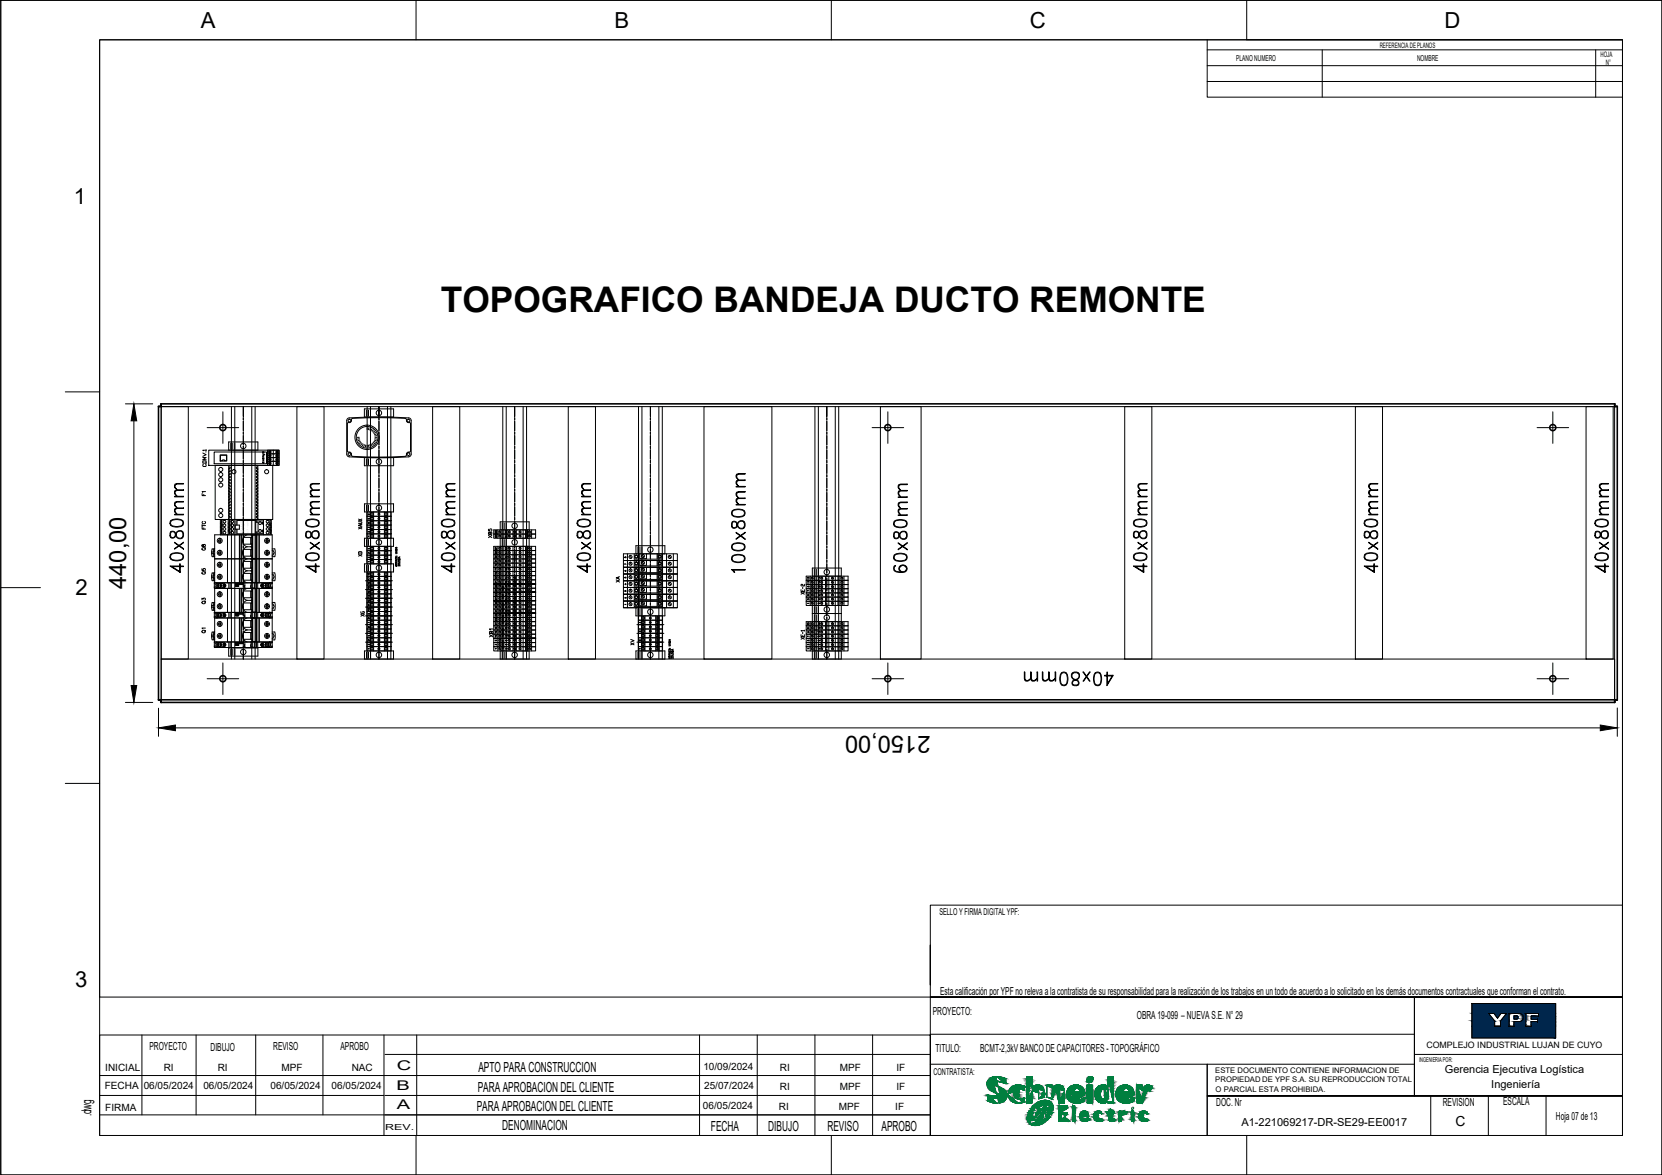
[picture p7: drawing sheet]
<svg xmlns="http://www.w3.org/2000/svg" width="420mm" height="297mm" viewBox="0 0 420 297" stroke-linecap="round" stroke-linejoin="round" font-family="sans-serif">
<defs><g id="words">
<text font-size="8.9" x="111.5" y="78.8">TOPOGRAFICO BANDEJA DUCTO REMONTE</text>
<g font-size="7.1">
<text x="47.6" y="146" transform="rotate(-90 47.6 146)">40x80mm</text>
<text x="81.8" y="146" transform="rotate(-90 81.8 146)">40x80mm</text>
<text x="150.6" y="146" transform="rotate(-90 150.6 146)">40x80mm</text>
<text x="230.7" y="146" transform="rotate(-90 230.7 146)">60x80mm</text>
<text x="349.6" y="146" transform="rotate(-90 349.6 146)">40x80mm</text>
<text x="407.8" y="146" transform="rotate(-90 407.8 146)">40x80mm</text>
<text x="258.2" y="174.6">40x80mm</text>
</g>
<g font-size="6.6">
<text x="116.1" y="146" transform="rotate(-90 116.1 146)">40x80mm</text>
<text x="189.4" y="146" transform="rotate(-90 189.4 146)">100x80mm</text>
<text x="291" y="146" transform="rotate(-90 291 146)">40x80mm</text>
</g>
<g font-size="6">
<text x="31.9" y="148.9" transform="rotate(-90 31.9 148.9)">440,00</text>
<text x="235.2" y="185.9" transform="rotate(180 235.2 185.9)">2150,00</text>
</g>
<g font-size="5.6">
<text x="50.8" y="7">A</text>
<text x="155.3" y="7">B</text>
<text x="260.4" y="7">C</text>
<text x="365.2" y="7">D</text>
<text x="18.6" y="51.5">1</text>
<text x="19.1" y="150.5">2</text>
<text x="19" y="249.5">3</text>
</g>
<g font-size="4">
<text x="50.1" y="126.6">F1</text>
<text x="53.3" y="140.4" transform="rotate(-90 53.3 140.4)">Q8</text>
<text x="89.6" y="141.8">XD</text>
<text x="53.3" y="146.4" transform="rotate(-90 53.3 146.4)">Q5</text>
<text x="53.3" y="153.8" transform="rotate(-90 53.3 153.8)">Q3</text>
<text x="50.1" y="161.2">Q1</text>
<text x="93.5" y="157" transform="rotate(-90 93.5 157)">XG</text>
<text x="161.6" y="164.4" transform="rotate(-90 161.6 164.4)">XV</text>
</g>
<g font-size="3.5">
<text x="125.6" y="137.2" transform="rotate(-90 125.6 137.2)">XB5</text>
<text x="157.7" y="148.5" transform="rotate(-90 157.7 148.5)">XA</text>
<text x="120.8" y="275.9">PARA APROBACION DEL CLIENTE</text>
<text x="120.9" y="270.9">APTO PARA CONSTRUCCION</text>
<text x="120.5" y="280.9">PARA APROBACION DEL CLIENTE</text>
<text x="23.1" y="282.2" transform="rotate(-90 23.1 282.2)">.dwg</text>
<text x="126.9" y="285.7">DENOMINACION</text>
<text x="179.7" y="285.9">FECHA</text>
<text x="194.2" y="285.9">DIBUJO</text>
<text x="209.2" y="285.9">REVISO</text>
<text x="222.8" y="285.9">APROBO</text>
<text x="368" y="284.7">C</text>
</g>
<g font-size="3.4">
<text x="100.2" y="275.4">B</text>
<text x="100.3" y="270.4">C</text>
<text x="100.3" y="280.3">A</text>
</g>
<g font-size="3.1">
<text x="55" y="135.1">34</text>
<text x="56.8" y="135.1">32</text>
<text x="57.5" y="136.2" transform="rotate(-90 57.5 136.2)">44</text>
<text x="59.3" y="133.3" transform="rotate(-90 59.3 133.3)">12</text>
<text x="65.3" y="133.7">A1</text>
<text x="67.4" y="135.1">31</text>
<text x="67.4" y="136.2">41</text>
<text x="67.7" y="135.8" transform="rotate(-90 67.7 135.8)">A2</text>
<text x="69.9" y="134.4" transform="rotate(-90 69.9 134.4)">21</text>
<text x="92.1" y="135.8">2</text>
<text x="92.1" y="134.8">3</text>
<text x="124.2" y="143.2">81</text>
<text x="124.2" y="142.2">83</text>
<text x="124.2" y="141.1">85</text>
<text x="127" y="143.2">80</text>
<text x="127" y="142.2">82</text>
<text x="127" y="141.1">84</text>
<text x="157" y="143.9">7</text>
<text x="92.1" y="149.9">15</text>
<text x="92.1" y="148.9">16</text>
<text x="94.5" y="147.8" transform="rotate(-90 94.5 147.8)">17</text>
<text x="94.5" y="146.8" transform="rotate(-90 94.5 146.8)">18</text>
<text x="124.2" y="145.3">77</text>
<text x="124.2" y="144.3">79</text>
<text x="124.2" y="149.6">63</text>
<text x="127" y="145.3">76</text>
<text x="127" y="144.3">78</text>
<text x="127" y="149.6">64</text>
<text x="129.5" y="147.5" transform="rotate(-90 129.5 147.5)">72</text>
<text x="157" y="149.2">4</text>
<text x="157" y="147.5">5</text>
<text x="157" y="145.7">6</text>
<text x="205.7" y="148.5" transform="rotate(-90 205.7 148.5)">11</text>
<text x="205.7" y="147.8" transform="rotate(-90 205.7 147.8)">13</text>
<text x="208.5" y="149.9" transform="rotate(-90 208.5 149.9)">10</text>
<text x="208.5" y="148.9" transform="rotate(-90 208.5 148.9)">12</text>
<text x="92.1" y="151">14</text>
<text x="94.5" y="155.6" transform="rotate(-90 94.5 155.6)">10</text>
<text x="94.5" y="152" transform="rotate(-90 94.5 152)">13</text>
<text x="124.2" y="152.8">51</text>
<text x="124.2" y="151.7">53</text>
<text x="124.2" y="150.6">61</text>
<text x="127" y="152.8">52</text>
<text x="127" y="151.7">54</text>
<text x="127" y="150.6">62</text>
<text x="129.5" y="154.9" transform="rotate(-90 129.5 154.9)">44</text>
<text x="92.1" y="159.8">6</text>
<text x="124.2" y="158">33</text>
<text x="124.2" y="159.1">31</text>
<text x="124.2" y="161.2">13</text>
<text x="124.2" y="157">35</text>
<text x="127" y="158">34</text>
<text x="127" y="159.1">32</text>
<text x="127" y="161.2">14</text>
<text x="127" y="157">36</text>
<text x="203.2" y="161.2">9</text>
<text x="203.2" y="160.2">11</text>
<text x="206" y="161.2">10</text>
<text x="206" y="160.2">12</text>
<text x="206" y="159.1">14</text>
<text x="92.1" y="165.5">1</text>
<text x="124.2" y="165.5">1</text>
<text x="124.2" y="164.4">3</text>
<text x="127" y="165.5">2</text>
<text x="127" y="164.4">4</text>
<text x="129.5" y="162.3" transform="rotate(-90 129.5 162.3)">12</text>
<text x="160.9" y="165.5">1</text>
<text x="203.2" y="165.5">1</text>
<text x="203.2" y="164.4">3</text>
<text x="206" y="165.5">2</text>
<text x="206" y="164.4">4</text>
</g>
<g font-size="2.8">
<text x="237.7" y="251.5">Esta calificación por YPF no releva a la contratista de su responsabilidad para la realización de los trabajos en un todo de acuerdo a lo solicitado en los demás documentos contractuales que conforman el contrato.</text>
<text x="235.8" y="256.5">PROYECTO:</text>
<text x="287.4" y="257.5">OBRA 19-099 – NUEVA S.E. N° 29</text>
<text x="37.8" y="265.5">PROYECTO</text>
<text x="53.2" y="265.7">DIBUJO</text>
<text x="69.1" y="265.5">REVISO</text>
<text x="86.1" y="265.6">APROBO</text>
<text x="236.5" y="265.8">TITULO:</text>
<text x="247.8" y="265.8">BCMT-2,3kV BANCO DE CAPACITORES - TOPOGRÁFICO</text>
<text x="365.3" y="271.3">Gerencia Ejecutiva Logística</text>
<text x="377" y="275.2">Ingeniería</text>
<text x="307.5" y="279.6">DOC. Nr</text>
<text x="364.7" y="279.6">REVISION</text>
<text x="380" y="279.4">ESCALA</text>
<text x="313.8" y="284.5">A1-221069217-DR-SE29-EE0017</text>
<text x="393.3" y="283.2">Hoja 07 de 13</text>
</g>
<g font-size="2.6">
<text x="92.1" y="131.2">6</text>
<text x="92.1" y="136.9">1</text>
<text x="92.1" y="142.2">2</text>
<text x="92.1" y="141.1">3</text>
<text x="157" y="142.2">8</text>
<text x="203.2" y="149.6">9</text>
<text x="157" y="154.2">1</text>
<text x="157" y="152.4">2</text>
<text x="157" y="150.6">3</text>
<text x="203.2" y="153.8">1</text>
<text x="203.2" y="150.6">7</text>
<text x="206" y="153.8">2</text>
<text x="206" y="151.7">6</text>
<text x="206" y="150.6">8</text>
<text x="92.1" y="161.9">4</text>
<text x="92.1" y="160.9">5</text>
<text x="160.9" y="160.9">3</text>
</g>
<g font-size="2.5">
<text x="26.5" y="275.3">FECHA</text>
<text x="26.6" y="270.6">INICIAL</text>
<text x="36.3" y="275.4">06/05/2024</text>
<text x="41.4" y="270.6">RI</text>
<text x="51.4" y="275.4">06/05/2024</text>
<text x="55" y="270.6">RI</text>
<text x="68.4" y="275.4">06/05/2024</text>
<text x="71.2" y="270.6">MPF</text>
<text x="83.8" y="275.4">06/05/2024</text>
<text x="88.9" y="270.6">NAC</text>
<text x="177.8" y="270.4">10/09/2024</text>
<text x="178" y="275.4">25/07/2024</text>
<text x="197.2" y="275.7">RI</text>
<text x="197.2" y="270.6">RI</text>
<text x="212.3" y="275.7">MPF</text>
<text x="212.3" y="270.6">MPF</text>
<text x="226.6" y="275.7">IF</text>
<text x="226.6" y="270.6">IF</text>
<text x="26.6" y="280.9">FIRMA</text>
<text x="177.7" y="280.3">06/05/2024</text>
<text x="196.9" y="280.6">RI</text>
<text x="212.1" y="280.6">MPF</text>
<text x="226.3" y="280.6">IF</text>
</g>
<g font-size="2.4">
<text x="237.5" y="231.4">SELLO Y FIRMA DIGITAL YPF:</text>
<text x="236" y="271.6">CONTRATISTA:</text>
</g>
<text font-size="2.2" x="360.6" y="265">COMPLEJO INDUSTRIAL LUJAN DE CUYO</text>
<g font-size="2.1">
<text x="312.5" y="15.4">PLANO NUMERO</text>
<text x="358.2" y="15.3">NOMBRE</text>
<text x="97.4" y="285.7">REV.</text>
</g>
<g font-size="1.9">
<text x="348.8" y="12.2">REFERENCIA DE PLANOS</text>
<text x="404.6" y="14.5">HOJA</text>
<text x="406" y="16.4">N°</text>
<text x="307.2" y="271.3">ESTE DOCUMENTO CONTIENE INFORMACION DE</text>
<text x="307.2" y="273.6">PROPIEDAD DE YPF S.A. SU REPRODUCCION TOTAL</text>
<text x="307.3" y="276.1">O PARCIAL ESTA PROHIBIDA.</text>
</g>
<text font-size="1.7" x="358.8" y="268.4">INGENIERIA POR:</text>
<g font-size=".5">
<text x="61.2" y="134.7" transform="rotate(-90 61.2 134.7)">RELECO</text>
<text x="61.9" y="134.8" transform="rotate(-90 61.9 134.8)">serie</text>
<text x="61.9" y="133" transform="rotate(-90 61.9 133)">QR-C</text>
<text x="62.8" y="134.6" transform="rotate(-90 62.8 134.6)">C7-A20</text>
</g>
</g></defs>
<!-- layer: Visible (ISO) -->
<g fill="none" stroke="#000" stroke-width=".4">
<path d="M40.1 102.8h.3M40.1 102.8v74.1M40.7 102.1v.3M40.7 102.1h367.5M40.7 102.1v.7h-.6M408.2 102.1v.3M408.2 102.1v.7h.7M408.5 102.8h.4M408.9 102.8v74.1M40.1 176.9h.3M40.1 176.9h.6v.7M40.7 177.2v.4"/>
<path d="M40.7 177.6h367.5M408.2 177.2v.4M408.5 176.9h.4M408.9 176.9h-.7v.7"/>
<circle cx="56.3" cy="108.1" r=".77"/>
<circle cx="224.4" cy="108.1" r=".77"/>
<circle cx="392.5" cy="108.1" r=".77"/>
<circle cx="56.3" cy="171.6" r=".77"/>
<circle cx="224.4" cy="171.6" r=".77"/>
<circle cx="392.5" cy="171.6" r=".77"/>
</g>
<!-- layer: Visible fina (ISO) -->
<path d="M40.7 102.8h367.5v74.1h-367.5z" fill="none" stroke="#000" stroke-width=".25"/>
<!-- layer: Marca de centro (ISO) -->
<path d="M52.4 108.1h7.9M56.3 104.1v8M220.5 108.1h8M224.5 104.1v8M388.6 108.1h8M392.6 104.1v8M52.4 171.6h7.9M56.3 167.6v8M220.5 171.6h8M224.5 167.6v8M388.6 171.6h8M392.6 167.6v8" fill="none" stroke="#000" stroke-width=".25"/>
<!-- layer: 0 -->
<g fill="#000" stroke="#000" stroke-width=".25">
<path d="M124.8 155h10.6zM124.8 155.1l10.6-.1z"/>
<path d="M124.8 151.8h10.6zM124.8 151.9l10.6-.1z"/>
<path d="M124.8 149.7h10.6zM124.8 149.8l10.6-.1z"/>
<path d="M124.8 147.6h10.6zM124.8 147.7l10.6-.1z"/>
<path d="M124.8 161.3h10.6zM124.8 161.4l10.6-.1z"/>
</g>
<g fill="none" stroke="#000" stroke-width=".25">
<path d="M25.2 10.1h385v242h-385zM40.7 102.8h6.9v63.8h-6.9zM52.8 113.8h17.7v3.9h-17.7zM54.1 114.3h13.3v2.9h-13.3zM54.4 117.7h14.5v13.6h-14.5zM55.6 115h1.7v1.6h-1.7zM55.7 115.1h1.6v1.4h-.6v-.2l-1 .2zM57.8 111.7h7.4v2.1h-7.4zM57.8 117.7h7.4v13.6h-7.4zM57.8 118.1h.4v.3h-.4v.4h.4v.4h-.4v.4h.4v.4h-.4v.4h.4v.4h-.4v.4h.4v.3h-.4v.5h.4v.3h-.4v.5h.4v.3h-.4v.4h.4v.4h-.4v.4h.4v.4h-.4v.4h.4v.3h-.4v.5h.4v.3h-.4v.4h.4v.4h-.4v.4h.4v.4h-.4v.4h.4v.4h-.4v.4h.4v.4h-.4v.4h.4v.3h-.4v.4h.4v.4h-.4v.4M58.3 112v1.6M58.8 112v1.6"/>
<path d="M59.4 112v1.6M61.5 105.3v-2.5v2.5M61.5 105.6v.6M61.5 106.5v2.4M61.5 109.2v.6M61.5 110.1v2.4M61.5 112.8v.6M61.5 113.7v2.4M61.5 116.4v.6M61.5 117.3v2.4M65.2 118.1h-.4v.3h.4v.4h-.4v.4h.4v.4h-.4v.4h.4v.4h-.4v.4h.4v.4h-.4v.3h.4v.5h-.4v.3h.4v.5h-.4v.3h.4v.4h-.4v.4h.4v.4h-.4v.4h.4v.4h-.4v.3h.4v.5h-.4v.3h.4v.4h-.4v.4h.4v.4h-.4v.4h.4v.4h-.4v.4h.4v.4h-.4v.4h.4v.4h-.4v.3h.4v.4h-.4v.4h.4v.4M66.4 114.7l.5 .3"/>
<path d="M66.4 114.2v.2l.3-.2v.3M66.4 116.2l.3 .4M66.4 115.5h.3M66.6 115.3l-.1 .2M66.7 116.8v.3l-.3-.3h.2v.3M66.7 115.8v.2l-.3-.2h.2v.2M66.7 115.2h-.2v.1M66.7 116.2l-.3 .4M66.7 114.8l-.3 .2M67.6 113.8h2.9v.9h-2.9zM67.6 114.7h2.9v1h-2.9zM67.6 115.7h2.9v.9h-2.9z"/>
<path d="M67.6 116.6h2.9v1.1h-2.9zM68.2 116.8v.7v-.7M68.2 115.8v.7v-.7M68.2 114.9v.6v-.6M68.2 113.9v.7v-.7M68.3 117.5v-.7v.7M68.3 116.5v-.7v.7M68.3 115.5v-.6v.6M68.3 114.6v-.7v.7M69.1 113.8v3.9M70 116.8v.7v-.7M70 115.9v.6v-.6"/>
<path d="M70 114.9v.7v-.7M70 114v.6v-.6M70.1 117.5v-.7v.7M70.1 116.5v-.6v.6M70.1 115.6v-.7v.7M70.1 114.6v-.6v.6M75.1 102.8h6.8v63.8h-6.8zM88.1 114.3h.2M88.3 105.6l-.5 .2-.1 .5v8.5l.3 .6 6.3 .3 9-.2M88.3 105.6l6-.2 9 .2M88.3 114.3a.67 .67 0 0 1 .6 .9l.3 .2a115.3 115.3 0 0 0 13.2 0M90.3 110.6h.5"/>
<path d="M90.9 110.9l-.5 .1M91 111.2l-.5 .2M91.1 111.6l-.4 .2M91.3 111.8l-.4 .4M91.5 112.1l-.3 .4M91.8 112.3l-.2 .4M92.1 103.4h7.4v2h-7.4zM92.1 115.7h7.4v2h-7.4zM92.1 112.4l-.2 .5M92.5 112.5l-.1 .5M92.6 103.7v1.5M92.6 116v1.5"/>
<path d="M92.8 108.1v.5M92.8 112.6v.5M93.2 103.7v1.5M93.2 116v1.5M93.2 112.5v.5M93.2 108.1v.5M93.5 112.4l.2 .5M93.7 103.7v1.5M93.7 116v1.5M93.7 108.2l-.2 .5M93.8 112.3l.2 .4M94 108.4l-.2 .5"/>
<path d="M94.1 112.1l.3 .4M94.3 111.8l.4 .4M94.4 108.7l-.3 .4M94.5 111.6l.5 .2M94.7 111.2l.4 .2M94.7 109l-.4 .3M94.7 110.9l.6 .1M94.8 110.6h.5M95 109.3l-.5 .3M95.1 109.7l-.4 .2M95.3 110.1l-.6 .1M95.8 105.3v-2.5v2.5"/>
<path d="M95.8 105.6v.6M95.8 106.5v2.4M95.8 109.2v.6M95.8 110.1v2.4M95.8 112.8v.6M95.8 113.7v2.4M95.8 116.4v.6M95.8 117.3v2.4M102.4 105.8l.4 .3a.65 .65 0 0 0 .8 .8l.2 .2v6.9l-.3 .3M102.4 105.8l-9.9-.2-3.3 .2-.3 .3a.67 .67 0 0 1-.9 .8l-.2 .2v6.9l.3 .3M103.3 114.3a.69 .69 0 0 0-.6 .9l-.3 .2M103.3 114.3h.2"/>
<path d="M103.3 105.6a.69 .69 0 0 1 .6 .7v8.5l-.1 .5-.5 .2M109.4 102.8h6.8v63.8h-6.8zM130.1 105.3v-2.5v2.5M130.1 105.6v.6M130.1 106.5v2.4M130.1 109.2v.6M130.1 110.1v2.4M130.1 112.8v.6M130.1 113.7v2.4M130.1 116.4v.6M130.1 117.3v2.4M143.7 102.8h6.8v63.8h-6.8z"/>
<path d="M164.4 105.3v-2.5v2.5M164.4 105.6v.6M164.4 106.5v2.4M164.4 109.2v.6M164.4 110.1v2.4M164.4 112.8v.6M164.4 113.7v2.4M164.4 116.4v.6M164.4 117.3v2.4M178 102.8h17.1v63.8h-17.1zM209 105.3v-2.5v2.5M209 105.6v.6"/>
<path d="M209 106.5v2.4M209 109.2v.6M209 110.1v2.4M209 112.8v.6M209 113.7v2.4M209 116.4v.6M209 117.3v2.4M222.6 102.8h10.3v63.8h-10.3zM284.3 102.8h6.9v63.8h-6.9zM342.6 102.8h6.9v63.8h-6.9zM401 102.8h6.8v63.8h-6.8zM55.4 136.8v.5"/>
<path d="M55.4 139.1v.5h-.2l.2 .7M55.7 139.1v.5h.2l-.2 .7M55.7 136.8v.5M55.9 136.6v.2M57.5 135.2v12.1M60.5 135.2v12.1M60.6 135.2v12.1M60.9 135.2v12.1M61.1 135.2v12.1M61.5 120v.6M61.5 120.9v2.4M61.5 123.6v.6"/>
<path d="M61.5 124.5v2.4M61.5 127.2v.6M61.5 128.1v2.4M61.5 130.8v.6M61.5 131.7v2.4M61.5 134.4v.6M61.5 135.3v2.4M61.5 138v.6M61.5 138.9v2.4M62.5 138.2a1.58 1.58 0 0 0-1.2 1.5 1.58 1.58 0 0 0 1.2 1.6 1.57 1.57 0 0 0-1.2 1.5 1.57 1.57 0 0 0 1.2 1.5M62.5 138.2h.8l.5 .2M62.5 135.2a1.57 1.57 0 0 0-1.2 1.5 1.57 1.57 0 0 0 1.2 1.5"/>
<path d="M63.3 135.2l.5 .2M63.8 135.3h1v5.9h-1zM63.8 138l-.5 .2M63.8 135.9h-2.2l-.1 .8 .1 .9h2.2M63.8 138.9h-2.2l-.1 .8 .1 .9h2.2M63.8 135.9h-.4v1.6h.4M63.8 138.9h-.4v1.7h.4M63.9 135.3v5.9M64.7 135.3v5.9M64.8 135.3v5.9M65.2 135.2v12.1M65.6 135.2v12.1"/>
<path d="M67.4 136.8v.5M67.4 139.1v.5h-.2l.2 .7M67.6 139.1v.5h.2l-.2 .7M67.6 136.8v.5M68.8 139.1l.2 .1 .1 .3 .2 .1v.3l-.2 .1M68.8 138.8h.7l.1 .7-.1 1.2h-.7M92.1 127.4h7.4v2h-7.4zM92.1 136.1h7.4v2h-7.4zM92.6 127.7v1.5M92.6 136.4v1.5M92.7 139.2h6.2v1.1h-6.2zM92.7 138.1h6.2v1.1h-6.2z"/>
<path d="M92.7 135h6.2v1.1h-6.2zM92.7 133.9h6.2v1.1h-6.2zM92.7 132.7h6.2v1.2h-6.2zM92.7 131.6h6.2v1.1h-6.2zM92.7 130.5h6.2v1.1h-6.2zM92.7 129.4h6.2v1.1h-6.2zM93.2 127.7v1.5M93.2 136.4v1.5M93.7 127.7v1.5M93.7 136.4v1.5M95.8 120v.6M95.8 120.9v2.4"/>
<path d="M95.8 123.6v.6M95.8 124.5v2.4M95.8 127.2v.6M95.8 128.1v2.4M95.8 130.8v.6M95.8 131.7v2.4M95.8 134.4v.6M95.8 135.3v2.4M95.8 138v.6M95.8 138.9v2.4M97.2 129.4v6.7M97.2 138.1v4.4"/>
<path d="M97.6 129.6v.7M97.6 130.7v.7M97.6 131.9v.6M97.6 133v.6M97.6 134.1v.7M97.6 135.2v.7M97.6 138.3v.7M97.6 139.4v.7M98 129.4v6.7M98 138.1v4.4M126.4 131.9h7.4v2h-7.4M126.4 136.1h7.4v2h-7.4"/>
<path d="M127 132.2v1.6M127 136.4v1.5M127.5 132.2v1.6M127.5 136.4v1.5M128 132.2v1.6M128 136.4v1.5M130.1 120v.6M130.1 120.9v2.4M130.1 123.6v.6M130.1 124.5v2.4M130.1 127.2v.6M130.1 128.1v2.4"/>
<path d="M130.1 130.8v.6M130.1 131.7v2.4M130.1 134.4v.6M130.1 135.3v2.4M160.8 138h7.3v2h-7.3zM161.3 138.2v1.6M161.8 138.2v1.6M162.3 138.2v1.6M164.4 120v.6M164.4 120.9v2.4M164.4 123.6v.6M164.4 124.5v2.4"/>
<path d="M164.4 127.2v.6M164.4 128.1v2.4M164.4 130.8v.6M164.4 131.7v2.4M164.4 134.4v.6M164.4 135.3v2.4M164.4 138v.6M164.4 138.9v2.4M209 120v.6M209 120.9v2.4M209 123.6v.6M209 124.5v2.4"/>
<path d="M209 127.2v.6M209 128.1v2.4M209 130.8v.6M209 131.7v2.4M209 134.4v.6M209 135.3v2.4M209 138v.6M209 138.9v2.4M54.2 156h.1M54.2 155a.55 .55 0 0 1 .4 .5 .55 .55 0 0 1-.4 .5M54.2 148.6h.1M54.2 147.5a.55 .55 0 0 1 .4 .5 .55 .55 0 0 1-.4 .6"/>
<path d="M54.3 147.3v-12.1h14.5v28.5h-14.6v-1.4h14.6M54.3 148.7v6.1M54.3 156.2v6.1M54.3 141.3h14.5M54.7 147.3v1.4M54.7 154.8v1.4M54.8 147.3v.2M54.8 148.5v.2M54.8 154.8v.2l.3 .1M54.8 156h.1M54.8 155h.1M54.8 147.5l.3 .1"/>
<path d="M54.8 147.5l1.9 .1M54.8 148.6h.1M54.9 155a.56 .56 0 0 1 .4 .5 .56 .56 0 0 1-.4 .5M54.9 155l1.8 .1M54.9 147.5a.56 .56 0 0 1 .4 .5 .56 .56 0 0 1-.4 .6M54.9 156h.1M54.9 148.5h.1M54.9 156v.2M55.1 155.9l-.3 .1v.2M55.1 148.4l-.3 .1M55.2 155.2l-.2 .3 .2 .4M55.2 155.2l-.1 .3 .1 .3"/>
<path d="M55.2 148.3l-.1-.3 .1-.3a.38 .38 0 0 0 0 .7M55.3 147.5v1.1M55.3 155v1M55.4 157.1v.5h-.2l.2 .7M55.4 142.2v.5h-.2l.2 .7M55.4 145.2v.5h-.2l.2 .7M55.4 149.7v.4h-.2l.2 .8M55.4 152.7v.5h-.2l.2 .7M55.5 147.5a.54 .54 0 0 1 .5 .5 .54 .54 0 0 1-.5 .6l.3-.2M55.5 147.5h.1M55.5 147.5l.3 .1M55.7 157.1v.5h.2l-.2 .7"/>
<path d="M55.7 142.2v.5h.2l-.2 .7M55.7 145.2v.5h.2l-.2 .7M55.7 149.7v.4h.2l-.2 .8M55.7 152.7v.5h.2l-.2 .7M55.8 155.1l-.3-.1a.54 .54 0 0 1 .5 .5 .54 .54 0 0 1-.5 .5l.3-.1M55.8 147.8l.1 .6-.2-.3zM55.9 155.2a.39 .39 0 0 0 0 .6l-.2-.3 .2-.3M56 148v.1M56 155.4v.2M56 155.6h.1M56 155.4h.1M56 148.1h.1"/>
<path d="M56 148h.1M56.7 155.9h.1M56.7 155.1a.41 .41 0 0 1 .4 .4 .41 .41 0 0 1-.4 .4M56.7 147.6a.41 .41 0 0 1 .4 .4 .41 .41 0 0 1-.4 .4M56.7 155.1a.41 .41 0 0 0-.4 .4 .41 .41 0 0 0 .4 .4M56.7 147.7a.42 .42 0 0 0-.2 .4 .42 .42 0 0 0 .3 .3M56.7 147.6a.41 .41 0 0 0-.4 .4 .41 .41 0 0 0 .4 .4M56.7 148.4l-1.8 .2v.1M56.7 155.9l-1.8 .1M56.7 148v.1M56.7 155.4v.2M56.8 155.1h-.1a.43 .43 0 0 0 0 .8"/>
<path d="M56.8 147.6l-.1 .1M56.8 147.6v.8M56.8 155.1v.8M56.9 147.7v.7M56.9 155.2v.7M57.5 148.7v6.1M57.5 156.2v6.1M57.8 147.3v1.4M57.8 154.8v1.4M58.2 147.3v1.4M58.2 154.8v1.4M59.6 147.5v.7"/>
<path d="M59.6 155v.7M59.7 147.5v.7M59.7 155v.7M59.8 147.5v.7M59.8 155v.7M59.8 155h.1M59.8 147.5h.1M59.8 155h1.6v.2h-1.1M59.8 147.5h1.6M59.9 147.5v.7M59.9 155v.7M60 147.5v.7"/>
<path d="M60 155v.7M60.1 147.5v.7M60.1 155v.7M60.2 155.7v-.7v.7M60.2 148.2v-.7v.7M60.2 147.5v.7M60.2 155v.7M60.3 155v.7h-.7v-.7h1.8M60.3 147.5v.7h-.7v-.7h1.8M60.5 148.7v6.1M60.5 156.2v6.1M60.6 148.7v6.1"/>
<path d="M60.6 156.2v6.1M60.9 148.7v6.1M60.9 156.2v6.1M61.1 148.7v6.1M61.1 156.2v6.1M61.4 147.5v.3h-1.1M61.5 141.6v.6M61.5 142.5v2.4M61.5 145.2v.6M61.5 146.1v2.4M61.5 148.8v.6M61.5 149.7v2.4"/>
<path d="M61.5 152.4v.6M61.5 153.3v2.4M61.5 156v.6M61.5 156.9v2.4M61.5 159.6v.6M61.9 147.3v1.4M61.9 154.8v1.4M61.9 148.1v.3M61.9 155.5v.4M62.5 159.2h.8l.5 .3M62.5 159.2a1.58 1.58 0 0 0-1.2 1.6 1.58 1.58 0 0 0 1.2 1.5M62.5 156.2a1.57 1.57 0 0 0-1.2 1.5 1.57 1.57 0 0 0 1.2 1.5"/>
<path d="M62.5 151.8h.8l.5 .2M62.5 151.8a1.58 1.58 0 0 0-1.2 1.5 1.58 1.58 0 0 0 1.2 1.5M62.5 148.7a1.57 1.57 0 0 0-1.2 1.6 1.57 1.57 0 0 0 1.2 1.5M62.5 144.3h.8l.5 .2M62.5 144.3a1.56 1.56 0 0 0-1.2 1.5 1.56 1.56 0 0 0 1.2 1.5M63.3 156.2l.5 .2M63.3 148.7l.5 .3M63.5 147.3v1.3h.9v-1.3M63.5 154.8v1.3h.9v-1.3M63.8 156.3h1v5.9h-1zM63.8 159l-.5 .2M63.8 156.9h-2.2l-.1 .8 .1 .9h2.2"/>
<path d="M63.8 159.9h-2.2l-.1 .9 .1 .8h2.2M63.8 154.6l-.5 .2M63.8 148.8h1v5.9h-1zM63.8 151.6l-.5 .2M63.8 149.4h-2.2l-.1 .8 .1 .9h2.2M63.8 152.4h-2.2l-.1 .9 .1 .8h2.2M63.8 147.1l-.5 .2M63.8 141.4h1v5.8h-1zM63.8 144.1l-.5 .2M63.8 141l-.5 .3 .5 .2M63.8 141.9h-2.2l-.1 .9 .1 .8h2.2M63.8 145h-2.2l-.1 .8 .1 .9h2.2"/>
<path d="M63.8 160h-.4v1.6h.4M63.8 142h-.4v1.6h.4M63.8 145h-.4v1.6h.4M63.8 149.5h-.4v1.6h.4M63.8 152.5h-.4v1.6h.4M63.8 156.9h-.4v1.6h.4M63.9 154.8v1.4M63.9 147.3v1.4M63.9 141.4v5.8M63.9 148.8v5.9M63.9 156.3v5.9M64.7 141.4v5.8"/>
<path d="M64.7 148.8v5.9M64.7 156.3v5.9M64.8 141.4v5.8M64.8 148.8v5.9M64.8 156.3v5.9M64.8 147.3v1.4M64.8 154.8v1.4M65.2 147.3v1.4M65.2 154.8v1.4M65.2 148.7v6.1M65.2 156.2v6.1M65.6 148.7v6.1"/>
<path d="M65.6 156.2v6.1M66.1 147.7v.7M66.1 155.2v.7M66.2 147.7l.1 .3-.1 .4M66.2 155.1l.1 .3-.1 .5M66.2 147.6h.1a.42 .42 0 0 1 .2 .5 .42 .42 0 0 1-.3 .3zM66.3 155.9a.41 .41 0 0 0 .2-.4 .41 .41 0 0 0-.3-.4l.1 .8M66.3 155.1a.41 .41 0 0 1 .4 .4 .41 .41 0 0 1-.4 .4M66.3 147.6a.41 .41 0 0 1 .4 .4 .41 .41 0 0 1-.4 .4M66.3 155.1a.41 .41 0 0 0-.4 .4 .41 .41 0 0 0 .4 .4M66.3 147.6a.41 .41 0 0 0-.4 .4 .41 .41 0 0 0 .4 .4M66.3 148.4l1.8 .2v.1"/>
<path d="M66.3 155.9l1.8 .1M67 148v.1M67 155.4v.2M67.1 155.2l.2 .3-.2 .3M67.1 147.7l.2 .3-.2 .4M67.2 155.2l.1 .2-.1 .5M67.2 147.7l.1 .2-.1 .5M67.2 155.1l.3-.1a.54 .54 0 0 0-.5 .5 .54 .54 0 0 0 .5 .5l-.3-.1M67.4 142.2v.5h-.2l.2 .7M67.4 145.2v.5h-.2l.2 .7M67.4 149.7v.4h-.2l.2 .8M67.4 152.7v.5h-.2l.2 .7"/>
<path d="M67.4 157.1v.5h-.2l.2 .7M67.5 147.5a.54 .54 0 0 0-.5 .5 .54 .54 0 0 0 .5 .6l-.3-.2M67.5 147.5h.1M67.5 147.5l-.3 .1M67.6 142.2v.5h.2l-.2 .7M67.6 145.2v.5h.2l-.2 .7M67.6 149.7v.4h.2l-.2 .8M67.6 152.7v.5h.2l-.2 .7M67.6 157.1v.5h.2l-.2 .7M67.7 147.5v1.1M67.7 155v1M67.8 155.2l.1 .3-.1 .3"/>
<path d="M67.8 148.3l.1-.3-.1-.3 .2 .3-.2 .4M67.8 155.2l.2 .3-.2 .4M67.9 148.4l.3 .1v.2M67.9 155.9l.3 .1v.2M68.1 156v.2M68.1 155l-1.8 .1M68.1 156h.1M68.1 148.5h.1M68.1 147.5a.55 .55 0 0 0-.4 .6 .55 .55 0 0 0 .5 .5M68.1 155h.1M68.1 147.5h.1M68.2 156h.1"/>
<path d="M68.2 155h.1M68.2 155a.55 .55 0 0 0-.5 .5 .55 .55 0 0 0 .5 .5M68.2 148.6h.1M68.2 147.5h.1M68.2 147.3v.2M68.2 154.8v.2l-.3 .1M68.2 147.5l-.3 .1M68.2 147.5l-1.9 .1M68.3 147.3v1.4M68.3 154.8v1.4M68.8 152.7h.2l.3 .6-.3 .5-.2 .1M68.8 145.2l.3 .1"/>
<path d="M68.8 159.8h.7v1.9M68.8 156h.1M68.8 155h.1M68.8 155a.56 .56 0 0 0-.4 .5 .56 .56 0 0 0 .4 .5M68.8 152.3h.7l.1 .8-.1 1.2h-.7M68.8 148.6h.1M68.8 147.5h.1M68.8 147.5a.56 .56 0 0 0-.4 .5 .56 .56 0 0 0 .4 .6M68.8 144.8h.7l.1 .8-.1 1.2h-.7M68.8 147.3h-14.6v1.4h14.6M68.8 154.8h-14.6v1.4h14.6M69.1 145.3l.2 .5-.2 .3"/>
<path d="M69.1 146.1l-.1 .3h-.2M69.1 140.2l-.3 .2M69.1 140v.2M92.1 142.5h7.4v2.1h-7.4zM92.4 153.5h6.8M92.4 146.8h6.8M92.4 157.9h6.8M92.4 155.7h6.8M92.4 151.2h6.8M92.4 149h6.8M92.7 159h6.2v1.1h-6.2zM92.7 157.9h6.2v1.1h-6.2z"/>
<path d="M92.7 156.8h6.2v1.1h-6.2zM92.7 155.7h6.2v1.1h-6.2zM92.7 154.6h6.2v1.1h-6.2zM92.7 153.5h6.2v1.1h-6.2zM92.7 152.4h6.2v1.1h-6.2zM92.7 151.2h6.2v1.2h-6.2zM92.7 150.1h6.2v1.1h-6.2zM92.7 149h6.2v1.1h-6.2zM92.7 147.9h6.2v1.1h-6.2zM92.7 146.8h6.2v1.1h-6.2zM92.7 145.7h6.2v1.1h-6.2zM92.7 144.6h6.2v1.1h-6.2z"/>
<path d="M92.7 141.4h6.2v1.1h-6.2zM92.7 140.3h6.2v1.1h-6.2zM95.8 141.6v.6M95.8 142.5v2.4M95.8 145.2v3.3M95.8 148.8v.6M95.8 149.6v3.4M95.8 153.3v2.4M95.8 156v4.2M97.2 144.6v20M97.6 140.6v.6M97.6 141.7v.6"/>
<path d="M97.6 144.8v.7M97.6 145.9v.7M97.6 147v.7M97.6 148.1v.7M97.6 149.3v.6M97.6 150.4v.6M97.6 151.5v.7M97.6 152.6v.7M97.6 153.7v.7M97.6 154.8v.7M97.6 155.9v.7M97.6 157v.7"/>
<path d="M97.6 158.1v.7M97.6 159.2v.7M98 144.6v20M160.8 153.6h7.3v2.1h-7.3zM161 157.9h6.8M161.3 154v1.5M161.4 159h6.1v1.1h-6.1zM161.4 157.9h6.1v1.1h-6.1zM161.4 156.8h6.1v1.1h-6.1zM161.4 155.7h6.1v1.1h-6.1zM161.8 154v1.5M162.2 155.7v2.2"/>
<path d="M162.3 154v1.5M162.6 155.9v.7M162.6 157v.7M163 155.7v2.2M164.4 141.6v.6M164.4 142.5v2.4M164.4 145.2v.6M164.4 146.1v2.4M164.4 148.8v.6M164.4 149.7v2.4M164.4 152.4v.6M164.4 153.3v2.4"/>
<path d="M164.4 156v4.2M165.8 155.7v8.9M166.2 155.9v.7M166.2 157v.7M166.2 158.1v.7M166.2 159.2v.7M166.6 155.7v8.9M205.4 155.1h7.3M205.4 143.6h7.3v2.1h-7.3zM205.4 153.1h7.3v4h-7.3zM205.9 153.4v1.5M205.9 155.4v1.6"/>
<path d="M206.4 153.4v1.5M206.4 155.4v1.6M206.9 143.9v1.5M206.9 153.4v1.5M206.9 155.4v1.6M209 141.6v.6M209 142.5v2.4M209 153.3v2.4M40.7 166.6h367.5v10.3h-367.5zM54.2 163.5h.1M54.2 162.4a.55 .55 0 0 1 .4 .6 .55 .55 0 0 1-.4 .5M54.7 162.3v1.4"/>
<path d="M54.8 162.3v.2l.3 .1M54.8 163.5h.1M54.8 162.4h.1M54.8 163.5v.2M54.9 162.4a.56 .56 0 0 1 .4 .6 .56 .56 0 0 1-.4 .5M54.9 162.4l1.8 .2M54.9 163.5h.1M54.9 163.5v.2M55.1 162.7l.1 .6-.2-.3zM55.1 163.4l-.3 .1M55.3 162.4v1.1M55.4 160.2v.4h-.2l.2 .8"/>
<path d="M55.5 163.5h.1M55.7 160.2v.4h.2l-.2 .8M55.8 162.6l-.3-.2a.54 .54 0 0 1 .5 .6 .54 .54 0 0 1-.5 .5M55.8 163.4l-.3 .1M55.9 162.6a.39 .39 0 0 0 0 .7l-.2-.3 .2-.3M56 163.1h.1M56 162.9h.1M56 162.9v.2M56.7 163.4h.1M56.7 162.6a.41 .41 0 0 1 .4 .4 .41 .41 0 0 1-.4 .4M56.7 162.6a.41 .41 0 0 0-.4 .4 .41 .41 0 0 0 .4 .4M56.7 163.4l-1.8 .1"/>
<path d="M56.7 162.9v.2M56.8 162.6h-.1a.44 .44 0 0 0 0 .8M56.8 162.6v.8M56.9 162.7v.6M57.8 163.8h7.4v2.1h-7.4zM57.8 162.3v1.4M58.2 162.3v1.4M58.3 164.1v1.6M58.8 164.1v1.6M59.4 164.1v1.6M59.6 162.5v.6M59.7 162.5v.6"/>
<path d="M59.8 162.5v.6M59.8 162.4h.1M59.8 162.4h1.6v.3h-1.1M59.9 162.5v.6M60 162.5v.6M60.1 162.5v.6M60.2 163.1v-.6v.6M60.2 162.5v.6M60.3 162.5v.6h-.7v-.6h1.8M60.3 162.7h1.1M61.5 166.6h.1M61.5 160.5v2.4"/>
<path d="M61.5 163.2v.6M61.5 164.1v2.5M61.9 163v.4M61.9 162.3v1.4M63.5 162.3v1.3h.9v-1.3M63.8 162.1l-.5 .2M63.9 162.3v1.4M64.8 162.3v1.4M65.2 162.3v1.4M66.1 162.7v.6M66.2 162.6l.1 .3-.1 .5M66.2 162.6l.1 .8"/>
<path d="M66.2 162.6h.1a.44 .44 0 0 1 .2 .4 .44 .44 0 0 1-.2 .4M66.3 162.6a.41 .41 0 0 1 .4 .4 .41 .41 0 0 1-.4 .4M66.3 162.6a.41 .41 0 0 0-.4 .4 .41 .41 0 0 0 .4 .4M66.3 163.4l1.8 .1M67 162.9v.2M67.1 162.7l.2 .3-.2 .3M67.2 162.6l.1 .3-.1 .4M67.2 162.6l.3-.2a.54 .54 0 0 0-.5 .6 .54 .54 0 0 0 .5 .5M67.2 163.4l.3 .1M67.4 160.2v.4h-.2l.2 .8M67.5 163.5h.1M67.6 160.2v.4h.2l-.2 .8"/>
<path d="M67.7 162.4v1.1M67.8 162.7a.34 .34 0 0 1 .2 .3 .34 .34 0 0 1-.2 .3l.1-.3zM67.9 163.4l.3 .1M68.1 163.5v.2M68.1 162.4l-1.8 .2M68.1 163.5h.1M68.1 162.4v.1M68.2 163.5h.1M68.2 162.4h.1M68.2 162.4a.55 .55 0 0 0-.5 .6 .55 .55 0 0 0 .5 .5M68.2 162.3v.2l-.3 .1M68.2 163.5v.2"/>
<path d="M68.3 162.3v1.4M68.8 160.1l.2 .1 .3 .6-.3 .5-.2 .1M68.8 163.5h.1M68.8 162.4h.1M68.8 162.4a.56 .56 0 0 0-.4 .6 .56 .56 0 0 0 .4 .5M68.8 161.8h.7M92.1 164.6h7.4v2h-7.4zM92.4 162.3h6.8M92.4 160.1h6.8M92.7 163.5h6.2v1.1h-6.2zM92.7 162.3h6.2v1.2h-6.2zM92.7 161.2h6.2v1.1h-6.2z"/>
<path d="M92.7 160.1h6.2v1.1h-6.2zM95.8 166.6h.1M95.8 160.5v3.5M95.8 164.1v2.5M97.6 160.3v.7M97.6 161.4v.7M97.6 162.5v.7M97.6 163.7v.6M126.4 164.6h7.4v2h-7.4zM130.1 166.6h.1M130.1 164.1v2.5M160.8 164.6h7.3v2h-7.3z"/>
<path d="M161 162.3h6.8M161 160.1h6.8M161.4 163.5h6.1v1.1h-6.1zM161.4 162.3h6.1v1.2h-6.1zM161.4 161.2h6.1v1.1h-6.1zM161.4 160.1h6.1v1.1h-6.1zM163 161.2v1.1M164.4 166.6h.1M164.4 160.5v3.5M164.4 164.1v2.5M166.2 160.3v.7M166.2 161.4v.7"/>
<path d="M166.2 162.5v.7M166.2 163.7v.6M205.4 164.6h7.3v2h-7.3zM209 166.6h.1M209 160.5v2.4M209 164.1v2.5M408.9 176.8l-368.8 .1M372.1 253.7h21.2v8.7h-21.2zM377.8 259.4v-1.3l-1.5-1.9h1.4l.9 1.2 .9-1.2h1.4l-1.6 1.9v1.3h-1.5h1.5M381.4 259.4h1.4M382.8 256.8h.5a.41 .41 0 0 1 .4 .4 .41 .41 0 0 1-.4 .4h-.5zM384 256.2a1.05 1.05 0 0 1 1.1 1 1.05 1.05 0 0 1-1 1.1h-1.4l.1 1.1h-1.4l.1-.3v-2.6l-.1-.3h2.6"/>
<path d="M385.6 256.2h3.3v.8l-.2-.2h-1.6v.9l1.6-.2v1l-.2-.2h-1.4l.1 1.1h-1.5M388.2 256.2h-2.6l.1 .3-.1 2.9h1.5"/>
<circle cx="55.8" cy="118.7" r=".52"/>
<circle cx="55.8" cy="120" r=".52"/>
<circle cx="59.1" cy="119.2" r=".52"/>
<circle cx="61.5" cy="112.8" r=".69"/>
<circle cx="67.4" cy="119.2" r=".52"/>
<circle cx="68.2" cy="114.3" r=".33"/>
<circle cx="68.2" cy="117.1" r=".33"/>
<circle cx="68.2" cy="116.1" r=".33"/>
<circle cx="68.2" cy="115.2" r=".33"/>
<circle cx="70.1" cy="117.1" r=".33"/>
<circle cx="70.1" cy="115.2" r=".33"/>
<circle cx="70.1" cy="114.3" r=".33"/>
<circle cx="70.1" cy="116.2" r=".33"/>
<circle cx="88.3" cy="114.8" r=".35"/>
<circle cx="88.3" cy="106.3" r=".35"/>
<circle cx="92.8" cy="110.6" r="3.1"/>
<circle cx="92.8" cy="110.6" r="2.74"/>
<circle cx="95.8" cy="116.7" r=".69"/>
<circle cx="95.8" cy="104.4" r=".69"/>
<circle cx="103.3" cy="106.3" r=".35"/>
<circle cx="103.3" cy="114.8" r=".35"/>
<circle cx="55.6" cy="139.7" r=".62"/>
<circle cx="55.6" cy="136.7" r=".62"/>
<circle cx="55.8" cy="130.3" r=".52"/>
<circle cx="55.8" cy="129" r=".52"/>
<circle cx="55.8" cy="121.3" r=".52"/>
<circle cx="55.8" cy="122.6" r=".52"/>
<circle cx="67.5" cy="136.7" r=".62"/>
<circle cx="67.5" cy="139.7" r=".62"/>
<circle cx="95.8" cy="128.4" r=".69"/>
<circle cx="95.8" cy="137.1" r=".69"/>
<circle cx="95.8" cy="134.4" r=".24"/>
<circle cx="95.8" cy="132.2" r=".24"/>
<circle cx="95.8" cy="130" r=".24"/>
<circle cx="95.8" cy="133.3" r=".24"/>
<circle cx="95.8" cy="131.1" r=".24"/>
<circle cx="95.8" cy="139.8" r=".24"/>
<circle cx="95.8" cy="138.7" r=".24"/>
<circle cx="95.8" cy="135.5" r=".24"/>
<circle cx="97.6" cy="134.4" r=".35"/>
<circle cx="97.6" cy="133.3" r=".35"/>
<circle cx="97.6" cy="131.1" r=".35"/>
<circle cx="97.6" cy="130" r=".35"/>
<circle cx="97.6" cy="138.7" r=".35"/>
<circle cx="97.6" cy="135.5" r=".35"/>
<circle cx="97.6" cy="132.2" r=".35"/>
<circle cx="97.6" cy="139.8" r=".35"/>
<circle cx="130.1" cy="137.1" r=".69"/>
<circle cx="130.1" cy="132.9" r=".69"/>
<circle cx="164.4" cy="139" r=".69"/>
<circle cx="55.6" cy="150.2" r=".62"/>
<circle cx="55.6" cy="142.8" r=".62"/>
<circle cx="55.6" cy="157.7" r=".62"/>
<circle cx="55.6" cy="145.8" r=".62"/>
<circle cx="55.6" cy="153.3" r=".62"/>
<circle cx="67.5" cy="150.2" r=".62"/>
<circle cx="67.5" cy="142.8" r=".62"/>
<circle cx="67.5" cy="157.7" r=".62"/>
<circle cx="67.5" cy="153.3" r=".62"/>
<circle cx="67.5" cy="145.8" r=".62"/>
<circle cx="95.8" cy="143.6" r=".69"/>
<circle cx="95.8" cy="159.6" r=".18"/>
<circle cx="95.8" cy="145.2" r=".18"/>
<circle cx="95.8" cy="157.4" r=".18"/>
<circle cx="95.8" cy="155.1" r=".18"/>
<circle cx="95.8" cy="154" r=".18"/>
<circle cx="95.8" cy="151.8" r=".18"/>
<circle cx="95.8" cy="149.6" r=".18"/>
<circle cx="95.8" cy="147.4" r=".18"/>
<circle cx="95.8" cy="146.3" r=".18"/>
<circle cx="95.8" cy="158.5" r=".18"/>
<circle cx="95.8" cy="152.9" r=".18"/>
<circle cx="95.8" cy="148.5" r=".18"/>
<circle cx="95.8" cy="150.7" r=".18"/>
<circle cx="95.8" cy="156.2" r=".18"/>
<circle cx="95.8" cy="149.6" r=".24"/>
<circle cx="95.8" cy="150.7" r=".24"/>
<circle cx="95.8" cy="147.4" r=".24"/>
<circle cx="95.8" cy="146.3" r=".24"/>
<circle cx="95.8" cy="159.6" r=".24"/>
<circle cx="95.8" cy="157.4" r=".24"/>
<circle cx="95.8" cy="154" r=".24"/>
<circle cx="95.8" cy="148.5" r=".24"/>
<circle cx="95.8" cy="145.2" r=".24"/>
<circle cx="95.8" cy="142" r=".24"/>
<circle cx="95.8" cy="140.9" r=".24"/>
<circle cx="95.8" cy="152.9" r=".24"/>
<circle cx="95.8" cy="151.8" r=".24"/>
<circle cx="95.8" cy="158.5" r=".24"/>
<circle cx="95.8" cy="155.1" r=".24"/>
<circle cx="95.8" cy="156.2" r=".24"/>
<circle cx="97.6" cy="157.3" r=".35"/>
<circle cx="97.6" cy="155.1" r=".35"/>
<circle cx="97.6" cy="149.6" r=".35"/>
<circle cx="97.6" cy="158.5" r=".35"/>
<circle cx="97.6" cy="156.2" r=".35"/>
<circle cx="97.6" cy="154" r=".35"/>
<circle cx="97.6" cy="150.7" r=".35"/>
<circle cx="97.6" cy="148.5" r=".35"/>
<circle cx="97.6" cy="146.3" r=".35"/>
<circle cx="97.6" cy="142" r=".35"/>
<circle cx="97.6" cy="145.1" r=".35"/>
<circle cx="97.6" cy="151.8" r=".35"/>
<circle cx="97.6" cy="147.4" r=".35"/>
<circle cx="97.6" cy="140.9" r=".35"/>
<circle cx="97.6" cy="159.6" r=".35"/>
<circle cx="97.6" cy="152.9" r=".35"/>
<circle cx="162.6" cy="157.3" r=".35"/>
<circle cx="162.6" cy="156.2" r=".35"/>
<circle cx="164.4" cy="154.7" r=".69"/>
<circle cx="164.4" cy="159.6" r=".18"/>
<circle cx="164.4" cy="158.5" r=".18"/>
<circle cx="164.4" cy="157.4" r=".24"/>
<circle cx="164.4" cy="159.6" r=".24"/>
<circle cx="164.4" cy="158.5" r=".24"/>
<circle cx="164.4" cy="156.2" r=".24"/>
<circle cx="166.2" cy="158.5" r=".35"/>
<circle cx="166.2" cy="156.2" r=".35"/>
<circle cx="166.2" cy="159.6" r=".35"/>
<circle cx="166.2" cy="157.3" r=".35"/>
<circle cx="209" cy="156.1" r=".69"/>
<circle cx="209" cy="154.1" r=".69"/>
<circle cx="209" cy="144.6" r=".69"/>
<circle cx="55.6" cy="160.8" r=".62"/>
<circle cx="61.5" cy="164.8" r=".69"/>
<circle cx="67.5" cy="160.8" r=".62"/>
<circle cx="95.8" cy="165.6" r=".69"/>
<circle cx="95.8" cy="161.8" r=".18"/>
<circle cx="95.8" cy="162.9" r=".18"/>
<circle cx="95.8" cy="160.7" r=".18"/>
<circle cx="95.8" cy="164" r=".18"/>
<circle cx="95.8" cy="160.7" r=".24"/>
<circle cx="95.8" cy="162.9" r=".24"/>
<circle cx="95.8" cy="164" r=".24"/>
<circle cx="95.8" cy="161.8" r=".24"/>
<circle cx="97.6" cy="164" r=".35"/>
<circle cx="97.6" cy="161.8" r=".35"/>
<circle cx="97.6" cy="160.7" r=".35"/>
<circle cx="97.6" cy="162.9" r=".35"/>
<circle cx="130.1" cy="165.6" r=".69"/>
<circle cx="162.6" cy="161.8" r=".35"/>
<circle cx="164.4" cy="165.6" r=".69"/>
<circle cx="164.4" cy="164" r=".18"/>
<circle cx="164.4" cy="162.9" r=".18"/>
<circle cx="164.4" cy="164" r=".24"/>
<circle cx="164.4" cy="161.8" r=".24"/>
<circle cx="164.4" cy="162.9" r=".24"/>
<circle cx="164.4" cy="160.7" r=".24"/>
<circle cx="166.2" cy="164" r=".35"/>
<circle cx="166.2" cy="161.8" r=".35"/>
<circle cx="166.2" cy="162.9" r=".35"/>
<circle cx="166.2" cy="160.7" r=".35"/>
<circle cx="209" cy="165.6" r=".69"/>
</g>
<!-- layer: Cota (ISO) -->
<path d="M31.7 102.1h6.9M33.8 106.4v66.9M31.7 177.6h6.9M40.1 179v7.1M408.9 179v7.1M44.3 184h360.3" fill="none" stroke="#000" stroke-width=".25"/>
<path d="M33.8 102.1l.8 4.3h-1.5zM33.1 173.3h1.5l-.8 4.3zM40.1 184l4.2-.7v1.4zM404.6 183.3l4.3 .7-4.3 .7z" fill="#000" stroke="#000" stroke-width=".25"/>
<!-- layer: AUXILIAR -->
<g fill="none" stroke="#000" stroke-width=".25">
<path d="M58.5 102.8v63.8M59.4 102.8v63.8M63.6 102.8v63.8M64.5 102.8v63.8M92.8 102.8v63.8M93.7 102.8v63.8M98 102.8v63.8M98.8 102.8v63.8M127.1 102.8v63.8M128 102.8v63.8M132.2 102.8v63.8M133.1 102.8v63.8"/>
<path d="M161.4 102.8v63.8M162.3 102.8v63.8M166.6 102.8v63.8M167.4 102.8v63.8M206 102.8v63.8M206.9 102.8v63.8M211.2 102.8v63.8M212 102.8v63.8M57.7 131.3v3.9M59.5 132.7h1v1.1h-1M59.9 131.6h4.7v3.3h-4.7M68.6 131.3h-12.9v3.9h12.9"/>
<path d="M124.8 135h10.6v1.1h-10.6zM124.8 133.9h10.6v1.1h-10.6zM124.8 139.2h10.6v1h-10.6zM124.8 138.1h10.6v1.1h-10.6zM126.9 133.9v2.2M127.4 133.9v2.2M128.6 135.4l.3 .3M128.6 134.3l.3 .4M129.7 133.9v2.2M130.5 133.9v2.2M131.3 135.4l.4 .3M131.3 134.3l.4 .4"/>
<path d="M131.3 139.5l.4 .4M131.3 138.5l.4 .3M132.8 133.9v2.2M132.8 138.1v26.5M133.4 133.9v2.2M133.4 138.1v26.5M133.7 135.4l.3 .3M133.7 134.3l.3 .4M133.7 139.5l.3 .4M133.7 138.5l.3 .3M134.4 133.9v2.2M134.4 138.1v26.5"/>
<path d="M124.8 156.1h10.6v1h-10.6zM124.8 157.1h10.6v1.1h-10.6zM124.8 159.3h10.6v1h-10.6zM124.8 158.2h10.6v1.1h-10.6zM124.8 155h10.6v1.1h-10.6zM124.8 152.9h10.6v1.1h-10.6zM124.8 154h10.6v1h-10.6zM124.8 151.9h10.6v1h-10.6zM124.8 146.6h10.6v1h-10.6zM124.8 145.5h10.6v1.1h-10.6zM124.8 144.5h10.6v1h-10.6zM124.8 142.4h10.6v2.1h-10.6v-1.1"/>
<path d="M124.8 143.4h10.6h-10.6M124.8 141.3h10.6v1.1h-10.6zM124.8 150.8h10.6v1.1h-10.6zM124.8 149.7h10.6v1.1h-10.6zM124.8 148.7h10.6v1h-10.6zM124.8 147.6h10.6v1.1h-10.6zM124.8 140.2h10.6v1.1h-10.6zM125.9 145.5v1.1M125.9 152.9v1.1M131.3 156.4l.4 .4M131.3 157.5l.4 .4M131.3 159.6l.4 .4"/>
<path d="M131.3 158.6l.4 .3M131.3 155.4l.4 .4M131.3 153.3l.4 .3M131.3 154.3l.4 .4M131.3 152.2l.4 .4M131.3 146.9l.4 .4M131.3 145.9l.4 .3M131.3 144.8l.4 .4M131.3 143.7l.4 .4M131.3 142.7l.4 .4M131.3 141.6l.4 .4M131.3 151.2l.4 .3"/>
<path d="M131.3 150.1l.4 .4M131.3 149l.4 .4M131.3 148l.4 .3M131.3 140.6l.4 .3M133.7 156.4l.3 .4M133.7 157.5l.3 .4M133.7 159.6l.3 .4M133.7 158.6l.3 .3M133.7 155.4l.3 .4M133.7 153.3l.3 .3M133.7 154.3l.3 .4M133.7 152.2l.3 .4"/>
<path d="M133.7 146.9l.3 .4M133.7 145.9l.3 .3M133.7 144.8l.3 .4M133.7 143.7l.3 .4M133.7 142.7l.3 .4M133.7 141.6l.3 .4M133.7 151.2l.3 .3M133.7 150.1l.3 .4M133.7 149l.3 .4M133.7 148l.3 .3M133.7 140.6l.3 .3M157.6 151.9v1.7h13.6"/>
<path d="M157.6 151.9h13.6v1.7h-13.6M157.6 150.2v1.7h13.6M157.6 150.2h13.6v1.7h-13.6M157.6 148.5v1.7h13.6M157.6 148.5h13.6v1.7h-13.6M157.6 146.8v1.7h13.6M157.6 146.8h13.6v1.7h-13.6M157.6 145.1v1.7h13.6M157.6 145.1h13.6v1.7h-13.6M157.6 143.4v1.7h13.6M157.6 143.4h13.6v1.7h-13.6M157.6 141.7v1.7h13.6"/>
<path d="M157.6 141.7h13.6v1.7h-13.6M157.6 141.7h13.6v-1.7h-13.6v1.7h13.6M161.4 140v1.4h-1.1M161.4 141.7v1.4h-1.1M161.4 143.4v1.4h-1.1M161.4 145.1v1.4h-1.1M161.4 146.8v1.4h-1.1M161.4 148.5v1.4h-1.1M161.4 150.2v1.4h-1.1M161.4 151.9v1.4h-1.1M161.5 140v1.4h4.6v-1.4M161.5 141.7v1.4h4.6v-1.4"/>
<path d="M161.5 143.4v1.4h4.6v-1.4M161.5 145.1v1.4h4.6v-1.4M161.5 146.8v1.4h4.6v-1.4M161.5 148.5v1.4h4.6v-1.4M161.5 150.2v1.4h4.6v-1.4M161.5 151.9v1.4h4.6v-1.4M161.7 151.9v1.3h1.7v-1.3M161.7 150.2v1.3h1.7v-1.3M161.7 148.5v1.3h1.7v-1.3M161.7 146.8v1.2h1.7v-1.2M161.7 145.1v1.2h1.7v-1.2M161.7 143.4v1.2h1.7v-1.2"/>
<path d="M161.7 141.7v1.2h1.7v-1.2M161.7 140v1.2h1.7v-1.2M162.3 152.3l.5 .5M162.3 150.5l.5 .6M162.3 148.9l.5 .5M162.3 147.1l.5 .6M162.3 145.4l.5 .6M162.3 143.7l.5 .6M162.3 142l.5 .6M162.3 140.3l.5 .6M166.3 140v1.4h1v-1.4M166.3 141.7v1.4h1v-1.4"/>
<path d="M166.3 143.4v1.4h1v-1.4M166.3 145.1v1.4h1v-1.4M166.3 146.8v1.4h1v-1.4M166.3 148.5v1.4h1v-1.4M166.3 150.2v1.4h1v-1.4M166.3 151.9v1.4h1v-1.4M167.5 140v13.6M168.5 140v13.6M169.1 152.5l.5 .5M169.1 150.8l.5 .5M169.1 149.1l.5 .5M169.1 147.3l.5 .6"/>
<path d="M169.1 145.7l.5 .5M169.1 143.9l.5 .6M169.1 142.2l.5 .6M169.1 140.5l.5 .6M170.2 140v13.6M203.8 159.3h10.6v1h-10.6zM203.8 158.2h10.6v1.1h-10.6zM203.8 157.1h10.6v1.1h-10.6zM203.8 152h10.6v1.1h-10.6zM203.8 150.9h10.6v1.1h-10.6zM203.8 149.9h10.6v1h-10.6zM203.8 148.8h10.6v1.1h-10.6z"/>
<path d="M203.8 147.8h10.6v1h-10.6zM203.8 146.7h10.6v1.1h-10.6zM203.8 145.7h10.6v1h-10.6zM209.5 150.9v2.2M210.3 159.6l.4 .4M210.3 158.6l.4 .3M210.3 157.5l.4 .4M210.3 152.3l.4 .4M210.3 151.3l.4 .3M210.3 150.2l.4 .4M210.3 149.2l.4 .3M210.3 148.1l.4 .4"/>
<path d="M210.3 147.1l.4 .3M210.3 146l.4 .4M211.8 145.7v7.4M211.8 157.1v7.5M212.3 145.7v7.4M212.3 157.1v7.5M212.7 159.6l.3 .4M212.7 158.6l.3 .3M212.7 157.5l.3 .4M212.7 152.3l.3 .4M212.7 151.3l.3 .3M212.7 150.2l.3 .4"/>
<path d="M212.7 149.2l.3 .3M212.7 148.1l.3 .4M212.7 147.1l.3 .3M212.7 146l.3 .4M213.4 145.7v7.4M213.4 157.1v7.5M124.8 163.5h10.6v1.1h-10.6zM124.8 162.4h10.6v1.1h-10.6zM124.8 160.3h10.6v1.1h-10.6zM124.8 161.4h10.6v1h-10.6zM131.3 163.8l.4 .4M131.3 162.8l.4 .4"/>
<path d="M131.3 160.7l.4 .3M131.3 161.7l.4 .4M133.7 163.8l.3 .4M133.7 162.8l.3 .4M133.7 160.7l.3 .3M133.7 161.7l.3 .4M203.8 163.5h10.6v1.1h-10.6zM203.8 162.4h10.6v1.1h-10.6zM203.8 161.4h10.6v1h-10.6zM203.8 160.3h10.6v1.1h-10.6zM210.3 163.8l.4 .4M210.3 162.8l.4 .4"/>
<path d="M210.3 161.7l.4 .4M210.3 160.7l.4 .3M212.7 163.8l.3 .4M212.7 162.8l.3 .4M212.7 161.7l.3 .4M212.7 160.7l.3 .3"/>
<circle cx="128.7" cy="135.5" r=".26"/>
<circle cx="128.7" cy="134.5" r=".26"/>
<circle cx="131.5" cy="139.7" r=".26"/>
<circle cx="131.5" cy="135.5" r=".26"/>
<circle cx="131.5" cy="138.6" r=".26"/>
<circle cx="131.5" cy="134.5" r=".26"/>
<circle cx="133.8" cy="138.6" r=".26"/>
<circle cx="133.8" cy="135.5" r=".26"/>
<circle cx="133.8" cy="139.7" r=".26"/>
<circle cx="133.8" cy="134.5" r=".26"/>
<circle cx="131.5" cy="154.5" r=".26"/>
<circle cx="131.5" cy="156.6" r=".26"/>
<circle cx="131.5" cy="143.9" r=".26"/>
<circle cx="131.5" cy="158.7" r=".26"/>
<circle cx="131.5" cy="155.6" r=".26"/>
<circle cx="131.5" cy="152.4" r=".26"/>
<circle cx="131.5" cy="146" r=".26"/>
<circle cx="131.5" cy="142.9" r=".26"/>
<circle cx="131.5" cy="149.2" r=".26"/>
<circle cx="131.5" cy="153.4" r=".26"/>
<circle cx="131.5" cy="147.1" r=".26"/>
<circle cx="131.5" cy="150.3" r=".26"/>
<circle cx="131.5" cy="157.7" r=".26"/>
<circle cx="131.5" cy="159.8" r=".26"/>
<circle cx="131.5" cy="141.8" r=".26"/>
<circle cx="131.5" cy="151.3" r=".26"/>
<circle cx="131.5" cy="148.2" r=".26"/>
<circle cx="131.5" cy="145" r=".26"/>
<circle cx="131.5" cy="140.8" r=".26"/>
<circle cx="133.8" cy="156.6" r=".26"/>
<circle cx="133.8" cy="158.7" r=".26"/>
<circle cx="133.8" cy="153.4" r=".26"/>
<circle cx="133.8" cy="152.4" r=".26"/>
<circle cx="133.8" cy="147.1" r=".26"/>
<circle cx="133.8" cy="151.3" r=".26"/>
<circle cx="133.8" cy="154.5" r=".26"/>
<circle cx="133.8" cy="155.6" r=".26"/>
<circle cx="133.8" cy="146" r=".26"/>
<circle cx="133.8" cy="143.9" r=".26"/>
<circle cx="133.8" cy="157.7" r=".26"/>
<circle cx="133.8" cy="141.8" r=".26"/>
<circle cx="133.8" cy="148.2" r=".26"/>
<circle cx="133.8" cy="145" r=".26"/>
<circle cx="133.8" cy="142.9" r=".26"/>
<circle cx="133.8" cy="150.3" r=".26"/>
<circle cx="133.8" cy="149.2" r=".26"/>
<circle cx="133.8" cy="140.8" r=".26"/>
<circle cx="133.8" cy="159.8" r=".26"/>
<circle cx="160.8" cy="142.4" r=".35"/>
<circle cx="160.8" cy="144.1" r=".35"/>
<circle cx="160.8" cy="144.1" r=".37"/>
<circle cx="160.8" cy="152.7" r=".35"/>
<circle cx="160.8" cy="140.7" r=".35"/>
<circle cx="160.8" cy="151" r=".35"/>
<circle cx="160.8" cy="145.8" r=".35"/>
<circle cx="160.8" cy="149.2" r=".35"/>
<circle cx="160.8" cy="147.5" r=".35"/>
<circle cx="160.8" cy="152.7" r=".37"/>
<circle cx="162.5" cy="150.8" r=".39"/>
<circle cx="162.5" cy="140.6" r=".39"/>
<circle cx="162.5" cy="144" r=".39"/>
<circle cx="162.5" cy="145.7" r=".39"/>
<circle cx="162.5" cy="147.4" r=".39"/>
<circle cx="162.5" cy="152.5" r=".39"/>
<circle cx="162.5" cy="142.3" r=".39"/>
<circle cx="162.5" cy="149.1" r=".39"/>
<circle cx="166.8" cy="152.7" r=".35"/>
<circle cx="166.8" cy="147.5" r=".35"/>
<circle cx="166.8" cy="142.4" r=".35"/>
<circle cx="166.8" cy="140.7" r=".35"/>
<circle cx="166.8" cy="152.7" r=".37"/>
<circle cx="166.8" cy="151" r=".35"/>
<circle cx="166.8" cy="145.8" r=".35"/>
<circle cx="166.8" cy="144.1" r=".35"/>
<circle cx="166.8" cy="149.2" r=".35"/>
<circle cx="166.8" cy="144.1" r=".37"/>
<circle cx="169.3" cy="152.7" r=".39"/>
<circle cx="169.3" cy="151" r=".39"/>
<circle cx="169.3" cy="149.3" r=".39"/>
<circle cx="169.3" cy="142.5" r=".39"/>
<circle cx="169.3" cy="145.9" r=".39"/>
<circle cx="169.3" cy="147.6" r=".39"/>
<circle cx="169.3" cy="144.2" r=".39"/>
<circle cx="169.3" cy="140.8" r=".39"/>
<circle cx="210.4" cy="158.7" r=".26"/>
<circle cx="210.4" cy="152.5" r=".26"/>
<circle cx="210.4" cy="147.2" r=".26"/>
<circle cx="210.4" cy="146.2" r=".26"/>
<circle cx="210.4" cy="150.4" r=".26"/>
<circle cx="210.4" cy="159.8" r=".26"/>
<circle cx="210.4" cy="151.5" r=".26"/>
<circle cx="210.4" cy="148.3" r=".26"/>
<circle cx="210.4" cy="149.3" r=".26"/>
<circle cx="210.4" cy="157.7" r=".26"/>
<circle cx="212.8" cy="148.3" r=".26"/>
<circle cx="212.8" cy="147.2" r=".26"/>
<circle cx="212.8" cy="159.8" r=".26"/>
<circle cx="212.8" cy="157.7" r=".26"/>
<circle cx="212.8" cy="152.5" r=".26"/>
<circle cx="212.8" cy="151.5" r=".26"/>
<circle cx="212.8" cy="150.4" r=".26"/>
<circle cx="212.8" cy="146.2" r=".26"/>
<circle cx="212.8" cy="158.7" r=".26"/>
<circle cx="212.8" cy="149.3" r=".26"/>
<circle cx="131.5" cy="163" r=".26"/>
<circle cx="131.5" cy="164" r=".26"/>
<circle cx="131.5" cy="161.9" r=".26"/>
<circle cx="131.5" cy="160.8" r=".26"/>
<circle cx="133.8" cy="163" r=".26"/>
<circle cx="133.8" cy="161.9" r=".26"/>
<circle cx="133.8" cy="164" r=".26"/>
<circle cx="133.8" cy="160.8" r=".26"/>
<circle cx="210.4" cy="163" r=".26"/>
<circle cx="210.4" cy="160.8" r=".26"/>
<circle cx="210.4" cy="161.9" r=".26"/>
<circle cx="210.4" cy="164" r=".26"/>
<circle cx="212.8" cy="161.9" r=".26"/>
<circle cx="212.8" cy="163" r=".26"/>
<circle cx="212.8" cy="164" r=".26"/>
<circle cx="212.8" cy="160.8" r=".26"/>
</g>
<!-- layer: TEXTO -->
<g fill="none" stroke="#000" stroke-width=".25">
<path d="M51.3 116.5h.8v.6h-.8zM51.3 115.7h.8l-.8 .5h.8M51.3 114.5l.8 .4-.8 .5M51.4 117.4l-.1 .1 .1 .4h.6l.1-.1-.1-.4M52 114.2h.1M52.1 113.8h-.8l.1 .1M52.1 113.7v.2M51.1 133.2v.6h.9M51.1 132.9h.9M51.1 132.6v.5M51.3 131.8a.35 .35 0 0 0-.2 .5 .35 .35 0 0 0 .5 .1 .32 .32 0 0 0 .4-.2 .32 .32 0 0 0-.2-.4M51.5 133.4v.4"/>
<path d="M90.6 131.9l.9 .1-.2 .4h-.7M90.6 133.3l.9 .4M90.6 131.2l.9 .5M91.5 132.6l-.9 .2 .9 .2M91.5 133.3l-.9 .4M91.5 131.2l-.9 .5M100 139.7l.4 .1-.4 .2M100 139.5h.4M100 139.2l.3 .3M100.3 138.3v.3l-.3-.2h.4M100.4 138.8h-.4l.4 .1-.4 .2h.4M100.4 139.2l-.2 .2"/>
<path d="M128.1 134.7v.2l-.3-.1h.4M128.1 134v.3l-.3-.2h.4M128.1 135.7v.3l-.3-.2h.4M128.2 135.1v.2l-.4-.2 .1 .2M100 141.5h.4l-.4 .3h.4M100 141.1v.3h.4v-.3M100 140.7v.3l.3-.3v.3M100.1 140.6h.1M100.2 142.9h.2v.2h-.4v-.2l.2 .2M100.2 142.2l-.2-.2v.2h.4M100.2 141.2v.2M100.4 140.6h.1"/>
<path d="M100.4 142l-.2 .1M100.7 141.3l.3-.1 .1 .3h-.4zM101 140.8v.2M101.1 142.8v.3l-.4-.3v.3M101.1 142v.2h-.4M101.1 140.8l-.4 .1 .4 .2M169.1 164.9h.4l-.4 .3h.4M169.1 164.5v.2h.4v-.2M169.1 163l.4 .1-.4 .2M169.1 162.8h.4M169.1 162.6l.2 .2M169.1 164.1v.2l.3-.2v.2"/>
<path d="M169.2 163.9h.1M169.2 166.3h.3v.2h-.4v-.3l.1 .3M169.2 165.6l-.1-.3v.3h.4M169.2 164.6v.1M169.3 161.7v.3l-.2-.2h.4M169.4 163.9h.1M169.5 162.1h-.4l.4 .2-.4 .1h.4M169.5 165.3l-.3 .1M169.5 162.6l-.3 .2M169.8 164.6l.3-.1 .1 .3h-.4zM170.1 164.2v.2M170.2 166.2v.3l-.4-.3v.3"/>
<path d="M170.2 165.3v.3h-.4M170.2 164.1l-.4 .2 .4 .1"/>
<circle cx="128" cy="134.5" r=".19"/>
<circle cx="128" cy="135.5" r=".19"/>
<circle cx="100.2" cy="142.6" r=".19"/>
<circle cx="100.9" cy="142.6" r=".19"/>
<circle cx="100.9" cy="141.8" r=".2"/>
<circle cx="169.2" cy="165.9" r=".2"/>
<circle cx="170" cy="165.1" r=".2"/>
<circle cx="170" cy="165.9" r=".2"/>
</g>
<!-- layer: TEXTOS -->
<g fill="#000" stroke="#000" stroke-width=".25">
<path d="M130.1 135.5v.2zM130.1 135.5l.1 .2zM130.1 135.5l.1 .2z"/>
<path d="M130.1 134.5v.1zM130.1 134.5l.1 .1zM130.1 134.5l.1 .1z"/>
<path d="M130 135.4l.1 .1zM130 135.4l.1 .1h-.2zM129.9 135.5l.1 .2 .1-.2z"/>
<path d="M130 134.4l.1 .1zM130 134.4l.1 .1h-.2zM129.9 134.5l.1 .1 .1-.1z"/>
<path d="M130.2 135.4l-.1 .1zM130.1 135.4h.1l-.1 .1z"/>
<path d="M130.2 134.4l-.1 .1zM130.1 134.3l.1 .1-.1 .1z"/>
</g>
<path d="M161.9 157.3v.2l-.3-.2h.5" fill="none" stroke="#000" stroke-width=".25"/>
<!-- layer: Text Notes -->
<path d="M110.1 70.9v11.7l255.1-11.7zM110.1 82.6l255.1-11.7v11.7z" fill="#fff" stroke="#fff" stroke-width=".25"/>
<!-- layer: Title Blocks -->
<g fill="none" stroke="#000" stroke-width=".25">
<path d="M.2 .1h420v296.9h-420zM25.2 10.1h385v276.9h-385zM105.2 .1v10M210.2 .1v10M305.2 10.1v14.5h105M305.2 12.6h105M305.2 16.6h105M315.2 .1v10h95M334.3 12.6v12M403.4 12.6v12M305.2 20.6h105M16.5 99.1h8.7"/>
<path d="M.2 148.6h10M410.2 161.1v125.9M16.5 198h8.7M235.2 228.8h175v23.3h-175zM235.2 238.9v10.1M235.2 252.1h175h-175v34.9v-25.4h-210v25.4M324.1 252.1h86.1M357.6 252.1v25v-25M25.2 271.9h210M25.2 276.9h71.9M35.9 261.6v20.2M49.6 261.6v20.2"/>
<path d="M64.6 261.6v20.2M81.6 261.6v20.2M97.1 261.6v25.4M97.3 276.9h137.9M97.3 266.6h137.9M105.3 261.6v25.4M176.8 261.6v25.4M191.4 261.6v25.4M206 261.6v25.4M220.6 261.6v25.4M235.2 261.5h122.4M235.2 269h122.4"/>
<path d="M305.2 277.1h105h-105M305.2 269v18M357.6 266.6h52.6M361.7 277.1v9.9M376.3 277.1v9.9M390.8 277.1v9.9M25.2 281.8h210M105.2 287v10M210.2 287v10M315.2 287v10"/>
</g>
<!-- layer: LOGO - Schneider Eletric -->
<g fill="#007f3f" stroke="#007f3f" stroke-width=".25">
<path d="M252 272.1l.2 .1z"/>
<path d="M251.5 272.2h.3z"/>
<path d="M252 273.4h.2z"/>
<path d="M253.4 273.7l.5 .1z"/>
<path d="M252 274.6l.3 .1z"/>
<path d="M252.3 274.7l.3 .1z"/>
<path d="M251.2 276l.6 .3z"/>
<path d="M251.2 276h.6v.3z"/>
<path d="M251.9 276.3l.2 .1z"/>
<path d="M252.8 277.3h1.7z"/>
<path d="M252.3 277.7h2.1z"/>
<path d="M251.6 277.7h.5z"/>
<path d="M252.5 278.8h.1z"/>
<path d="M252.5 278.8h.5z"/>
<path d="M251.3 278.8l.7 .1z"/>
<path d="M257.1 274.3h.5z"/>
<path d="M257.5 275.3h.2z"/>
<path d="M258.3 275.4h.6z"/>
<path d="M258.8 277.6h.2z"/>
<path d="M258.7 277.7h.3z"/>
<path d="M257.2 278.9h.3z"/>
<path d="M257.6 278.9h.2z"/>
<path d="M262.1 274.3h.4z"/>
<path d="M261.8 275.3h.2z"/>
<path d="M263.1 275.6l.8 .1z"/>
<path d="M263 277.5l-.1 .2z"/>
<path d="M263 277.5h.3l-.3 .2z"/>
<path d="M264 278.2h.4z"/>
<path d="M263.5 280.3h.7z"/>
<path d="M263.6 280.3h.6z"/>
<path d="M263.7 280.3h.5z"/>
<path d="M263.8 280.3h.4z"/>
<path d="M263.8 280.4h.4z"/>
<path d="M264.3 280.4l1.9 .3z"/>
<path d="M264.3 280.4h1.9v.3z"/>
<path d="M261.1 280.7h.1z"/>
<path d="M260.8 281.8h.1z"/>
<path d="M262 281.9h.2z"/>
<path d="M260.6 283.1h.2z"/>
<path d="M261.9 283.2h.4z"/>
<path d="M260.1 283.9h.2l-.1 .1z"/>
<path d="M261.4 284.5h.6z"/>
<path d="M267.3 274.3h.3z"/>
<path d="M264.6 275v.1z"/>
<path d="M266.8 275.2h.2z"/>
<path d="M268.2 275.5h.8l.1 .2z"/>
<path d="M264.6 275.7v.2z"/>
<path d="M265.5 277.7l.2 .1z"/>
<path d="M271.8 274.3h.4z"/>
<path d="M271.3 274.4h1.4z"/>
<path d="M271.1 274.5h1.8z"/>
<path d="M270.8 274.5h2.3z"/>
<path d="M269.7 276.4h4.6v.1z"/>
<path d="M269.6 276.6l.5 .2h-.5z"/>
<path d="M271.3 277.3l1.2 .6z"/>
<path d="M271.3 277.3h2.1l-.9 .6z"/>
<path d="M272.4 277.9h.2z"/>
<path d="M274 278.3h.2z"/>
<path d="M272 278.9h.6z"/>
<path d="M280.1 272.6v.1z"/>
<path d="M280.1 272.7v.1z"/>
<path d="M280.1 272.8v.2z"/>
<path d="M280.1 273v.1z"/>
<path d="M280.1 273.1v.1z"/>
<path d="M280.1 273.3v.1z"/>
<path d="M280.1 273.4v.1z"/>
<path d="M280.1 273.7v.1z"/>
<path d="M280.1 273.8v.1z"/>
<path d="M280.1 273.9v.2z"/>
<path d="M280.1 274.1v.1z"/>
<path d="M278.7 274.3h.4z"/>
<path d="M279.7 277.9h.2z"/>
<path d="M278.6 278.9h.6z"/>
<path d="M284.2 274.3h.4z"/>
<path d="M282.1 276.4h4.6v.1z"/>
<path d="M282.1 276.6l.5 .2h-.5z"/>
<path d="M283.7 277.3l1.2 .6z"/>
<path d="M283.7 277.3h2.2l-1 .6z"/>
<path d="M284.9 277.9h.1z"/>
<path d="M286.4 278.3h.2z"/>
<path d="M284.4 278.9h.6z"/>
<path d="M290 274.3h.4z"/>
<path d="M291 274.8h.1z"/>
<path d="M290.1 275.6h.8z"/>
<path d="M289.8 275.6h.1z"/>
<path d="M289 275.3l-.2 .3z"/>
<path d="M289 275.3h.5l-.7 .3z"/>
<path d="M268.2 280.6l.4 .4z"/>
<path d="M268.2 280.6h1l-.6 .4z"/>
<path d="M268.9 281.8l.3 .4z"/>
<path d="M268.9 281.8h.9l-.6 .4z"/>
<path d="M273.9 280.9h.5z"/>
<path d="M275 282.4l.2-.1z"/>
<path d="M273.9 283.5h.6z"/>
<path d="M277.7 280.9h.2z"/>
<path d="M277.2 281h.3z"/>
<path d="M277.9 281.1h.6z"/>
<path d="M277.6 281.4l.2-.1z"/>
<path d="M277.8 281.3l.1 .1z"/>
<path d="M277.6 281.4h.1z"/>
<path d="M277 282.2l.7 .4z"/>
<path d="M277 282.2h.6l.1 .4z"/>
<path d="M277.7 282.6l.2 .1z"/>
<path d="M277.7 283h.3z"/>
<path d="M278.4 283.1h.1z"/>
<path d="M278.2 283.4h.3z"/>
<path d="M277.2 283.4l.6 .1z"/>
<path d="M280.5 280.7h.3z"/>
<path d="M280.4 280.8h.4z"/>
<path d="M280.3 280.8h.5z"/>
<path d="M280.3 280.9h.5z"/>
<path d="M280 281.2h.2z"/>
<path d="M279.9 281.2h.2z"/>
<path d="M280.8 282.5h.1z"/>
<path d="M281.3 283.4h.3z"/>
<path d="M281.3 283.5h.1z"/>
<path d="M280.9 283.5h.2z"/>
<path d="M284.2 280.9h.1z"/>
<path d="M283.5 281.8h.4z"/>
<path d="M289.2 280.9h.1z"/>
<path d="M288.6 281h.3z"/>
<path d="M289.1 281.4l.1-.1z"/>
<path d="M289.2 281.3l.1 .1z"/>
<path d="M288.4 282.2l.7 .4z"/>
<path d="M288.4 282.2h.6l.1 .4z"/>
<path d="M289.1 282.6l.2 .1z"/>
<path d="M289.7 283.3h.2z"/>
<path d="M289.7 283.4h.2z"/>
<path d="M288.7 283.4l.5 .1z"/>
<path d="M275.7 272.2h.2z"/>
<path d="M275.1 273.7h.3z"/>
<path d="M252 272.2h.6zM252 272.2h.6z"/>
<path d="M251.5 272.2h.3zM251.5 272.2h.3z"/>
<path d="M251.5 272.2h.3zM251.2 272.2h.6z"/>
<path d="M252.1 272.2l1 .1zM252.1 272.2l1 .1z"/>
<path d="M251.2 272.2l.6 .1zM251 272.3h.8z"/>
<path d="M251 272.3l.8 .1zM250.8 272.4h1z"/>
<path d="M252.2 272.3l1.5 .1zM252.2 272.3l1.5 .1h-1.3z"/>
<path d="M250.8 272.4h1zM250.5 272.4h1.3z"/>
<path d="M252.4 272.4l1.6 .1zM252.4 272.4l1.6 .1z"/>
<path d="M250.5 272.4l1.3 .1zM250.4 272.5h1.4z"/>
<path d="M252.5 272.5l1.8 .2zM252.5 272.5l1.8 .2z"/>
<path d="M252.7 272.7h1.6zM252.7 272.7h1.6z"/>
<path d="M250.4 272.5l1.5 .2zM250.2 272.7l.2-.2 1.5 .2z"/>
<path d="M252.7 272.7h1.6zM252.7 272.7h1.6z"/>
<path d="M252.7 272.7h1.6zM252.7 272.7h1.6z"/>
<path d="M252.7 272.7l1.6 .1zM252.7 272.7l1.6 .1z"/>
<path d="M250.2 272.7l1.7 .1zM250 272.8l.2-.1 1.7 .1z"/>
<path d="M252.8 272.8h1.5zM252.8 272.8h1.5z"/>
<path d="M252.8 272.8l1.5 .1zM252.8 272.8l1.5 .1z"/>
<path d="M252.9 272.9h1.4zM252.9 272.9h1.4z"/>
<path d="M250 272.8l1.9 .2v-.2zM250 272.8l1.9 .2h-2z"/>
<path d="M253 272.9l1.3 .1zM253 272.9l1.3 .1z"/>
<path d="M253.1 273l1.2 .1zM253.1 273l1.2 .1z"/>
<path d="M249.9 273l2.1 .1-.1-.1zM249.9 273l2.1 .1h-2.2z"/>
<path d="M253.2 273.1h1.1zM253.2 273.1h1.1z"/>
<path d="M253.3 273.1l1 .1zM253.3 273.1l1 .1z"/>
<path d="M249.8 273.1l2.2 .2v-.2zM249.8 273.1l2.2 .2h-2.3z"/>
<path d="M253.4 273.2l.9 .1zM253.4 273.2l.9 .1z"/>
<path d="M249.7 273.3l2.3 .1zM249.7 273.3l2.3 .1z"/>
<path d="M249.7 273.4h2.3zM249.7 273.4h2.3z"/>
<path d="M249.7 273.4h2.3zM249.7 273.4h2.3z"/>
<path d="M253.5 273.3l.8 .1zM253.5 273.3l.8 .1z"/>
<path d="M252.2 273.4h.4zM252.2 273.4h.4z"/>
<path d="M249.7 273.4h2.3zM249.7 273.4h2.1z"/>
<path d="M252.3 273.4h.5zM252.3 273.4h.5z"/>
<path d="M249.6 273.4h2.2zM249.6 273.4h2z"/>
<path d="M249.6 273.4h2zM249.6 273.4h2z"/>
<path d="M253.6 273.4l.7 .1zM253.6 273.4l.7 .1z"/>
<path d="M252.5 273.4l.6 .1zM252.5 273.4l.6 .1z"/>
<path d="M249.6 273.4h2zM249.6 273.4l1.9 .1z"/>
<path d="M253.7 273.5h.6zM253.7 273.5h.6z"/>
<path d="M252.7 273.5l.6 .1zM252.7 273.5l.6 .1z"/>
<path d="M249.6 273.5h1.9zM249.6 273.5l1.8 .1z"/>
<path d="M253.7 273.5l.6 .1zM253.7 273.5l.6 .1z"/>
<path d="M249.6 273.6h1.8zM249.6 273.6h1.7z"/>
<path d="M249.6 273.6h1.7zM249.6 273.6l1.7 .1z"/>
<path d="M253 273.6l.6 .1zM253 273.6l.6 .1z"/>
<path d="M253.9 273.6l.4 .1zM253.9 273.6l.4 .1z"/>
<path d="M253.9 273.7h.4zM253.9 273.7h.4z"/>
<path d="M252 273.4l.1 .3zM251.3 273.7l.7-.3 .1 .3z"/>
<path d="M249.6 273.7h1.7zM249.6 273.7h1.6z"/>
<path d="M251.3 273.7l.8 .1zM251.2 273.8h.9z"/>
<path d="M249.5 273.7l1.7 .1zM249.5 273.7l1.7 .1z"/>
<path d="M254 273.7l.3 .1zM254 273.7l.3 .1z"/>
<path d="M249.5 273.8h2.6zM249.5 273.8h2.6z"/>
<path d="M254.1 273.8h.2zM254.1 273.8h.2z"/>
<path d="M249.5 273.8l2.6 .1zM249.5 273.8l2.6 .1z"/>
<path d="M249.5 273.9l1.7 .1zM249.5 273.9l1.7 .1h-1.7z"/>
<path d="M249.5 274l1.7 .1zM249.5 274l1.7 .1z"/>
<path d="M251.2 273.9l1 .2-.1-.2zM251.2 273.9l1 .2h-1z"/>
<path d="M249.5 274.1h1.7zM249.5 274.1h1.7z"/>
<path d="M251.2 274.1l1 .1zM251.2 274.1l1 .1z"/>
<path d="M249.5 274.1l1.8 .1zM249.5 274.1l1.8 .1z"/>
<path d="M249.5 274.2l1.8 .1zM249.5 274.2l1.8 .1z"/>
<path d="M251.3 274.2l.9 .1zM251.3 274.2l.9 .1z"/>
<path d="M249.5 274.3l1.9 .2-.1-.2zM249.5 274.3l1.9 .2h-1.8z"/>
<path d="M251.5 274.3l.8 .2zM251.5 274.3l.8 .2z"/>
<path d="M251.7 274.5l.6 .1zM251.7 274.5l.6 .1z"/>
<path d="M249.6 274.5l1.8 .3v-.3zM249.6 274.5l1.8 .3h-1.7z"/>
<path d="M252.3 274.8l.6 .1zM252.3 274.8l.6 .1z"/>
<path d="M252.4 274.9l.8 .1zM252.4 274.9l.8 .1h-.8z"/>
<path d="M249.7 274.8l1.8 .3-.1-.3zM249.7 274.8l1.8 .3h-1.7z"/>
<path d="M252.4 275l1.1 .2zM252.4 275l1.1 .2h-1.1z"/>
<path d="M249.8 275.1l1.8 .3-.1-.3zM249.8 275.1l1.8 .3h-1.6z"/>
<path d="M252.4 275.2l1.4 .2-.3-.2zM252.4 275.2l1.4 .2h-1.3z"/>
<path d="M250 275.4l1.7 .2-.1-.2zM250 275.4l1.7 .2h-1.4z"/>
<path d="M252.5 275.4l1.5 .2-.2-.2zM252.5 275.4l1.5 .2h-1.5z"/>
<path d="M250.3 275.6l1.4 .1v-.1zM250.3 275.6l1.4 .1h-1.1z"/>
<path d="M252.5 275.6l1.7 .3-.2-.3zM252.5 275.6l1.7 .3h-1.6z"/>
<path d="M250.6 275.7l1.2 .2-.1-.2zM250.6 275.7l1.2 .2z"/>
<path d="M250.9 275.9l.9 .1zM250.9 275.9l.9 .1z"/>
<path d="M252.6 275.9l1.8 .2-.2-.2zM252.6 275.9l1.8 .2h-1.7z"/>
<path d="M251.9 276.4l.4 .1zM251.9 276.4l.4 .1z"/>
<path d="M252.7 276.1l1.8 .4-.1-.4zM252.7 276.1l1.8 .4h-1.8z"/>
<path d="M251.9 276.5l.7 .1zM251.9 276.5l.7 .1z"/>
<path d="M252.7 276.5l1.9 .2-.1-.2zM252.7 276.5l1.9 .2h-1.8z"/>
<path d="M251.9 276.6l.8 .1zM251.9 276.6l.8 .1h-.7z"/>
<path d="M252.8 276.7l1.8 .2v-.2zM252.8 276.7l1.8 .2h-1.8z"/>
<path d="M252 276.7l.8 .2zM252 276.7l.8 .2z"/>
<path d="M252.8 276.9h1.8zM252.8 276.9h1.8z"/>
<path d="M252 276.9h.8zM252 276.9h.8z"/>
<path d="M252.8 276.9h1.8zM252.8 276.9h1.8zM252.8 276.9h1.8zM252.8 276.9h1.8z"/>
<path d="M249.7 276.9l.1 .1zM249.7 276.9l.1 .1z"/>
<path d="M249.7 276.8l1.8 .3zM249.7 276.8l1.8 .3h-1.5z"/>
<path d="M252.8 276.9l1.8 .2v-.2zM252.8 276.9l1.8 .2h-1.7z"/>
<path d="M252 276.9l.9 .2-.1-.2zM252 276.9l.9 .2h-.8z"/>
<path d="M249.7 277l.2 .1zM249.7 277l.2 .1z"/>
<path d="M252.9 277.1h1.7zM252.9 277.1h1.7z"/>
<path d="M252.1 277.1h.8zM252.1 277.1h.8z"/>
<path d="M252.1 277.1h2.5zM252.1 277.1h2.5z"/>
<path d="M250 277.1h2.1zM250 277.1h2.1z"/>
<path d="M252.1 277.1h2.5zM252.1 277.1h2.5z"/>
<path d="M250.1 277.1h2zM250.1 277.1h2z"/>
<path d="M249.7 277.1h.3zM249.7 277.1h.3z"/>
<path d="M249.7 277.1l.4 .1zM249.7 277.1l.4 .1z"/>
<path d="M252.1 277.1h2.5zM252.1 277.1l2.4 .1z"/>
<path d="M250.1 277.1l2 .1zM250.1 277.1l2 .1z"/>
<path d="M249.7 277.2l.5 .1zM249.7 277.2l.5 .1z"/>
<path d="M252.9 277.2l1.6 .1v-.1zM252.9 277.2l1.6 .1h-1.7zM252.8 277.3h1.7z"/>
<path d="M249.7 277.3l.6 .1zM249.7 277.3l.6 .1z"/>
<path d="M250.3 277.2l1.9 .2-.1-.2zM250.3 277.2l1.9 .2z"/>
<path d="M252.8 277.3h1.7zM252.8 277.3l1.7 .1z"/>
<path d="M249.7 277.4l.7 .1zM249.7 277.4l.7 .1z"/>
<path d="M250.6 277.4l1.6 .1zM250.6 277.4l1.6 .1z"/>
<path d="M252.7 277.4h1.8zM252.6 277.5h1.8z"/>
<path d="M249.7 277.5h.8zM249.7 277.5h.8z"/>
<path d="M252.6 277.5h1.8zM252.6 277.5h1.8z"/>
<path d="M250.8 277.5l1.4 .1zM250.8 277.5l1.4 .1z"/>
<path d="M252.6 277.5h1.8zM252.5 277.6h1.9z"/>
<path d="M249.7 277.5l.9 .1zM249.7 277.5l.9 .1z"/>
<path d="M251.1 277.6h1.1zM251.1 277.6h1.1z"/>
<path d="M252.5 277.6h1.9zM252.3 277.7h2.1zM252.2 277.7h2.2z"/>
<path d="M251.4 277.6l.8 .1zM251.4 277.6l.8 .1z"/>
<path d="M252.2 277.7h2.2zM252.2 277.7h2.2z"/>
<path d="M251.5 277.7h.7zM251.5 277.7h.6z"/>
<path d="M251.6 277.7h.5zM251.7 277.7h.4z"/>
<path d="M249.7 277.6l1 .1zM249.7 277.6l1 .1z"/>
<path d="M252.2 277.7h2.2zM252.2 277.7h2.2z"/>
<path d="M249.7 277.7l1.1 .1zM249.7 277.7l1.1 .1z"/>
<path d="M249.7 277.8l1.2 .1zM249.7 277.8l1.2 .1z"/>
<path d="M252.2 277.7l2.1 .2 .1-.2zM252.2 277.7l2.1 .2h-2z"/>
<path d="M249.7 277.9l1.3 .1zM249.7 277.9l1.3 .1z"/>
<path d="M249.7 278h1.3zM249.7 278h1.3z"/>
<path d="M252.3 277.9l1.8 .2 .2-.2zM252.3 277.9l1.8 .2h-1.8z"/>
<path d="M249.7 278l1.4 .1zM249.7 278l1.4 .1z"/>
<path d="M249.7 278.1h1.5zM249.7 278.1h1.5z"/>
<path d="M249.7 278.1l1.5 .1zM249.7 278.1l1.5 .1z"/>
<path d="M249.7 278.2h1.5zM249.7 278.2h1.5z"/>
<path d="M252.3 278.1l1.7 .1 .1-.1zM252.3 278.1l1.7 .1h-1.6z"/>
<path d="M249.7 278.2h1.6zM249.7 278.2h1.6z"/>
<path d="M249.7 278.2h1.6zM249.7 278.2h1.6z"/>
<path d="M252.4 278.2l1.4 .2 .2-.2zM252.4 278.2l1.4 .2h-1.4z"/>
<path d="M252.4 278.4h1.4zM252.4 278.4l1.3 .1z"/>
<path d="M249.7 278.2l1.9 .3-.3-.3zM249.7 278.2l1.9 .3h-1.5z"/>
<path d="M252.5 278.5h1.2zM252.5 278.5l1 .1z"/>
<path d="M252.5 278.6h1zM252.5 278.6l.8 .1z"/>
<path d="M250.1 278.5l1.7 .2-.2-.2zM250.1 278.5l1.7 .2h-1.1z"/>
<path d="M252.5 278.7h.8zM252.5 278.7l.5 .1z"/>
<path d="M250.7 278.7l1.2 .1zM250.7 278.7l1.2 .1z"/>
<path d="M250.9 278.8h1.1zM250.9 278.8h1.1z"/>
<path d="M251.3 278.8l.7 .1zM251.6 278.9h.4z"/>
<path d="M257.1 274.3h.6zM257 274.3h.7z"/>
<path d="M257 274.3h.9zM256.9 274.3h1z"/>
<path d="M256.9 274.3h1.2zM256.7 274.3h1.4z"/>
<path d="M256.7 274.3l1.5 .1zM256.6 274.4h1.6z"/>
<path d="M256.6 274.4l1.9 .1zM256.4 274.5h2.1zM256.4 274.5h2.1zM256.4 274.5h2.1z"/>
<path d="M256.4 274.5h2.1zM256.2 274.5h2.2z"/>
<path d="M256.2 274.5h2.2zM255.9 274.6h2.3z"/>
<path d="M258.7 274.7h.2zM258.7 274.7h.2z"/>
<path d="M258.7 274.7l.2 .1zM258.6 274.8h.3z"/>
<path d="M255.9 274.6l2 .2 .3-.2zM255.8 274.8l.1-.2 2 .2z"/>
<path d="M258.6 274.8h.3zM258.6 274.8h.3z"/>
<path d="M258.6 274.8l.3 .1zM258.6 274.8l.3 .1z"/>
<path d="M255.8 274.8l1.9 .1 .2-.1zM255.6 274.9l.2-.1 1.9 .1z"/>
<path d="M258.5 274.9l.4 .1zM258.4 275h.5z"/>
<path d="M258.4 275h.5zM258.4 275h.5z"/>
<path d="M258.4 275l.5 .1zM258.4 275l.5 .1z"/>
<path d="M255.6 274.9l1.8 .2 .3-.2zM255.6 274.9l1.8 .2h-2z"/>
<path d="M258.3 275.1l.6 .1zM258.2 275.2h.7z"/>
<path d="M258.2 275.2h.7zM258.2 275.2h.7z"/>
<path d="M255.4 275.1l1.7 .2 .3-.2zM255.4 275.1l1.7 .2h-1.8z"/>
<path d="M258.1 275.2l.8 .1zM258.1 275.3h.8z"/>
<path d="M258.1 275.3h.8zM258.1 275.3h.8z"/>
<path d="M257.5 275.3h.2zM257.5 275.3h.2z"/>
<path d="M258 275.3h.9zM258 275.3h.9z"/>
<path d="M258.1 275.3l.8 .1zM258.1 275.3l.8 .1zM258.3 275.4h.6z"/>
<path d="M257.5 275.3h.2zM257.2 275.4h.5z"/>
<path d="M258.3 275.4h.6zM258.3 275.4h.6z"/>
<path d="M255.3 275.3l1.5 .1 .3-.1zM255.3 275.3l1.5 .1h-1.6z"/>
<path d="M258.5 275.4l.4 .1zM258.5 275.4l.4 .1z"/>
<path d="M258.6 275.5h.3zM258.6 275.5h.3z"/>
<path d="M257.2 275.4l.5 .1zM256.9 275.5h.8z"/>
<path d="M258.6 275.5h.3zM258.6 275.5h.3z"/>
<path d="M258.7 275.5l.2 .1zM258.7 275.5l.2 .1z"/>
<path d="M256.9 275.5l.8 .1v-.1zM256.7 275.6l.2-.1 .8 .1z"/>
<path d="M255.2 275.4l1.3 .3 .3-.3zM255.2 275.4l1.3 .3h-1.4z"/>
<path d="M256.7 275.6l1 .2v-.2zM256.7 275.6l1 .2h-1.1z"/>
<path d="M255.1 275.7l1 .2 .4-.2zM255.1 275.7l1 .2h-1.1z"/>
<path d="M256.6 275.8l1 .3 .1-.3zM256.6 275.8l1 .3h-1.1z"/>
<path d="M255 275.9l.7 .2 .4-.2zM255 275.9l.7 .2h-.8z"/>
<path d="M256.5 276.1l1.1 .2v-.2zM256.5 276.1l1.1 .2h-1.2z"/>
<path d="M254.9 276.1l.4 .2 .4-.2zM254.9 276.1l.4 .2h-.4z"/>
<path d="M256.4 276.3l1.2 .3v-.3zM256.4 276.3l1.2 .3h-1.2z"/>
<path d="M254.9 276.3v.3l.4-.3zM254.9 276.3v.3z"/>
<path d="M256.4 276.6l1.1 .3 .1-.3zM256.4 276.6l1.1 .3h-1.1z"/>
<path d="M254.9 276.9l.3 .2zM254.9 276.9l.3 .2h-.3z"/>
<path d="M256.4 276.9l1.1 .2v-.2zM256.4 276.9l1.1 .2h-1z"/>
<path d="M254.9 277.1l.6 .2zM254.9 277.1l.6 .2h-.5z"/>
<path d="M256.5 277.1l1 .2v-.2zM256.5 277.1l1 .2h-.9z"/>
<path d="M256.6 277.3l.9 .2v-.2zM256.6 277.3l.9 .2h-.8z"/>
<path d="M255 277.3l.8 .2-.3-.2zM255 277.3l.8 .2h-.7z"/>
<path d="M258.8 277.6l.2 .1zM258.7 277.7h.3zM258.7 277.7h.3z"/>
<path d="M256.7 277.5l.7 .2 .1-.2zM256.7 277.5l.7 .2z"/>
<path d="M258.7 277.7h.3zM258.6 277.7h.4z"/>
<path d="M258.6 277.7h.4zM258.5 277.7h.5z"/>
<path d="M255.1 277.5l.9 .2-.2-.2zM255.1 277.5l.9 .2h-.8z"/>
<path d="M258.5 277.7h.5zM258.5 277.7h.5z"/>
<path d="M258.5 277.7l.5 .1zM258.3 277.8h.7z"/>
<path d="M256.9 277.7l.5 .1v-.1zM256.9 277.7l.5 .1z"/>
<path d="M258.3 277.8h.7zM258.2 277.8h.8z"/>
<path d="M258.2 277.8h.8zM258.1 277.8h.9z"/>
<path d="M257.2 277.8h.2zM257.2 277.8h.2z"/>
<path d="M258.1 277.8l.9 .1zM257.9 277.9h1.1z"/>
<path d="M257.9 277.9h1.1zM257.7 277.9h1.3z"/>
<path d="M257.7 277.9h1.3zM257.7 277.9h1.3z"/>
<path d="M255.2 277.7l1 .2-.2-.2zM255.2 277.7l1 .2h-.9z"/>
<path d="M257.7 277.9l1.3 .1zM257.7 277.9l1.3 .1z"/>
<path d="M257.8 278h1.2zM257.8 278h1.2z"/>
<path d="M257.9 278l1.1 .1zM257.9 278l1.1 .1z"/>
<path d="M255.3 277.9l1.2 .2-.3-.2zM255.3 277.9l1.2 .2h-1.1z"/>
<path d="M258 278.1h1zM258 278.1h1z"/>
<path d="M258.2 278.1l.8 .1zM258.2 278.1l.8 .1z"/>
<path d="M255.4 278.1l1.3 .2-.2-.2zM255.4 278.1l1.3 .2h-1.1z"/>
<path d="M258.3 278.2l.7 .1zM258.3 278.2l.7 .1z"/>
<path d="M258.4 278.3h.6zM258.4 278.3h.6z"/>
<path d="M258.5 278.3l.5 .1zM258.5 278.3l.5 .1z"/>
<path d="M255.6 278.3l1.2 .1zM255.6 278.3l1.2 .1z"/>
<path d="M258.6 278.4h.4zM258.6 278.4h.4z"/>
<path d="M258.7 278.4l.3 .1zM258.7 278.4l.3 .1z"/>
<path d="M258.8 278.5h.2zM258.8 278.5h.2z"/>
<path d="M255.8 278.4l1.2 .1zM255.8 278.4l1.2 .1z"/>
<path d="M258.8 278.5h.2zM258.8 278.5h.2z"/>
<path d="M255.9 278.5l1.2 .1zM255.9 278.5l1.2 .1z"/>
<path d="M256.2 278.6l1 .1zM256.2 278.6l1 .1z"/>
<path d="M256.4 278.7l.9 .1zM256.4 278.7l.9 .1z"/>
<path d="M258.2 278.8l.3-.1zM257.9 278.8l.6-.1z"/>
<path d="M256.6 278.8h.8zM256.6 278.8h.8z"/>
<path d="M257.8 278.9l.4-.1zM257.6 278.9l.3-.1z"/>
<path d="M257.5 278.9h.1zM257.5 278.9h.1z"/>
<path d="M256.9 278.8l.5 .1zM256.9 278.8l.5 .1z"/>
<path d="M259.5 272.2h1.4zM259.5 272.2l1.4 .1z"/>
<path d="M259.5 272.3h1.4zM259.5 272.3l1.4 .1z"/>
<path d="M259.5 272.4l1.4 .1v-.1zM259.5 272.4l1.4 .1h-1.4z"/>
<path d="M260.9 272.5v.2zM260.9 272.5v.2z"/>
<path d="M259.5 272.5l1.3 .2 .1-.2zM259.5 272.5l1.3 .2h-1.3z"/>
<path d="M260.9 272.7v.1zM260.9 272.7v.1z"/>
<path d="M260.9 272.8v.2zM260.9 272.8v.2z"/>
<path d="M259.5 272.7l1.3 .3v-.3zM259.5 272.7l1.3 .3h-1.3z"/>
<path d="M260.9 273v.1zM260.9 273v.1z"/>
<path d="M259.5 273l1.2 .3 .1-.3zM259.5 273l1.2 .3h-1.2z"/>
<path d="M260.9 273.1v.2zM260.9 273.1v.2z"/>
<path d="M260.9 273.3v.2zM260.9 273.3v.2z"/>
<path d="M259.5 273.3l1.1 .3 .1-.3zM259.5 273.3l1.1 .3h-1.1z"/>
<path d="M260.9 273.5v.1zM260.9 273.5v.1z"/>
<path d="M260.9 273.6v.2zM260.9 273.6v.2z"/>
<path d="M259.5 273.6l1.1 .3v-.3zM259.5 273.6l1.1 .3h-1.1z"/>
<path d="M260.9 273.8v.2zM260.9 273.8v.2z"/>
<path d="M260.9 274v.1zM260.9 274v.1z"/>
<path d="M260.9 274.1v.2zM260.9 274.1v.2z"/>
<path d="M262.1 274.3h.5zM262.1 274.3h.5z"/>
<path d="M259.5 273.9l1 .4 .1-.4zM259.5 273.9l1 .4h-1z"/>
<path d="M262.1 274.3h.6zM262 274.3h.7z"/>
<path d="M262 274.3l.9 .1zM261.8 274.4h1.1z"/>
<path d="M261.8 274.4h1.2zM261.8 274.4h1.2z"/>
<path d="M260.9 274.3v.2zM260.9 274.3v.2z"/>
<path d="M261.8 274.4l1.3 .1zM261.6 274.5h1.5z"/>
<path d="M261.6 274.5h1.6zM261.5 274.5h1.7z"/>
<path d="M261.5 274.5l1.8 .1zM261.4 274.6h1.9z"/>
<path d="M260.9 274.5v.1zM260.9 274.5v.1z"/>
<path d="M261.4 274.6l2.1 .1zM261.3 274.7h2.2z"/>
<path d="M261.3 274.7h2.2zM261.2 274.7h2.3z"/>
<path d="M260.9 274.6v.1zM260.9 274.6v.1z"/>
<path d="M259.5 274.3l.9 .4 .1-.4zM259.5 274.3l.9 .4h-.9z"/>
<path d="M261.2 274.7l2.4 .1-.1-.1zM261.1 274.8l.1-.1 2.4 .1z"/>
<path d="M261.1 274.8l2.6 .1zM261.1 274.8l2.6 .1z"/>
<path d="M261 274.9l2.7 .1zM261 274.9l2.7 .1h-2.8z"/>
<path d="M259.5 274.7l.8 .4 .1-.4zM259.5 274.7l.8 .4h-.8z"/>
<path d="M260.9 275l2.9 .2-.1-.2zM260.9 275l2.9 .2z"/>
<path d="M261.8 275.3h.3zM261.6 275.3h.5z"/>
<path d="M261.6 275.3l.5 .1zM261.6 275.4h.5z"/>
<path d="M261.7 275.2l2.2 .2-.1-.2zM261.7 275.2l2.2 .2z"/>
<path d="M261.6 275.4h.6zM261.5 275.4h.7z"/>
<path d="M261.5 275.4h.8zM261.4 275.4h.9z"/>
<path d="M261.4 275.4h.9zM261.4 275.4h.9z"/>
<path d="M259.5 275.1l.7 .4 .1-.4zM259.5 275.1l.7 .4h-.7z"/>
<path d="M261.4 275.4l1 .1zM261.3 275.5h1.1z"/>
<path d="M261.3 275.5l1.1 .1zM261.3 275.5l1.1 .1z"/>
<path d="M262.4 275.4l1.5 .2v-.2zM262.4 275.4l1.5 .2z"/>
<path d="M261.3 275.6l1.2 .1zM261.2 275.7h1.3z"/>
<path d="M263.1 275.6l.8 .1zM263.6 275.7h.4z"/>
<path d="M261.2 275.7h1.3zM261.2 275.7h1.3z"/>
<path d="M261.2 275.7l1.3 .1zM261.2 275.7l1.3 .1h-1.5z"/>
<path d="M261 275.8h1.5zM261 275.8h1.5z"/>
<path d="M259.5 275.5l.6 .4 .1-.4zM259.5 275.5l.6 .4h-.6z"/>
<path d="M261.1 275.8l1.5 .2-.1-.2zM261.1 275.8l1.5 .2z"/>
<path d="M263.8 276.2l.2 .1zM263.8 276.2l.2 .1z"/>
<path d="M261.8 276l.8 .3v-.3zM261.8 276l.8 .3z"/>
<path d="M260.8 276.2l.1 .1zM260.8 276.2l.1 .1z"/>
<path d="M259.5 275.9l.6 .4v-.4zM259.5 275.9l.6 .4h-.6z"/>
<path d="M263.8 276.3h.2zM263.8 276.3h.2z"/>
<path d="M260.8 276.3l.1 .1zM260.8 276.3l.1 .1h-.2z"/>
<path d="M263.7 276.3l.3 .1zM263.7 276.3l.3 .1z"/>
<path d="M263.7 276.4l.3 .1zM263.7 276.4l.3 .1z"/>
<path d="M260.7 276.4l.2 .1zM260.7 276.4l.2 .1h-.3z"/>
<path d="M263.7 276.5l.3 .1zM263.7 276.5l.3 .1z"/>
<path d="M263.6 276.6l.4 .1zM263.6 276.6l.4 .1z"/>
<path d="M260.6 276.5l.3 .2v-.2zM260.6 276.5l.3 .2h-.3z"/>
<path d="M259.5 276.3l.5 .4 .1-.4zM259.5 276.3l.5 .4h-.5z"/>
<path d="M263.5 276.7l.5 .1zM263.5 276.7l.5 .1z"/>
<path d="M263.5 276.8l.5 .1zM263.5 276.8l.5 .1z"/>
<path d="M260.6 276.7l.3 .2v-.2zM260.6 276.7l.3 .2h-.4z"/>
<path d="M263.4 276.9l.6 .1zM263.4 276.9l.6 .1z"/>
<path d="M263.4 277h.6zM263.4 277h.6z"/>
<path d="M260.5 276.9l.4 .1v-.1zM260.5 276.9l.4 .1h-.5z"/>
<path d="M263.3 277l.7 .1zM263.3 277l.7 .1z"/>
<path d="M259.5 276.7l.4 .4 .1-.4zM259.5 276.7l.4 .4h-.4z"/>
<path d="M263.3 277.1l.7 .1zM263.3 277.1l.7 .1z"/>
<path d="M260.4 277l.5 .2v-.2zM260.4 277l.5 .2h-.6z"/>
<path d="M263.2 277.2h.8zM263.2 277.2h.8z"/>
<path d="M263.2 277.2l.8 .1zM263.2 277.2l.8 .1z"/>
<path d="M263.2 277.3h.8zM263.2 277.3h.8z"/>
<path d="M263.1 277.3l.9 .1zM263.1 277.3l.9 .1z"/>
<path d="M260.3 277.2l.6 .2v-.2zM260.3 277.2l.6 .2h-.7z"/>
<path d="M263.1 277.4h.9zM263.1 277.4h.9z"/>
<path d="M263.1 277.4h.9zM263.1 277.4h.9z"/>
<path d="M259.5 277.1l.3 .4 .1-.4zM259.5 277.1l.3 .4h-.3z"/>
<path d="M263.1 277.4h.9zM263.1 277.4l.5 .1z"/>
<path d="M263.1 277.5h.5zM263.1 277.5h.2z"/>
<path d="M260.2 277.4l.7 .2v-.2zM260.2 277.4l.7 .2h-.8z"/>
<path d="M260.1 277.6l.8 .1v-.1zM260.1 277.6l.8 .1h-.8z"/>
<path d="M259.5 277.5l.2 .3 .1-.3zM259.5 277.5l.2 .3h-.2z"/>
<path d="M260.1 277.7l.8 .2v-.2zM260.1 277.7l.8 .2h-.9z"/>
<path d="M260 277.9l.9 .2v-.2zM260 277.9l.9 .2h-1z"/>
<path d="M259.5 277.8l.2 .3v-.3zM259.5 277.8l.2 .3h-.2z"/>
<path d="M264 278.2h.6zM263.9 278.2h.7z"/>
<path d="M263.9 278.2h.8zM263.7 278.2h1z"/>
<path d="M263.7 278.2h1.1zM263.6 278.2h1.2z"/>
<path d="M259.9 278.1l1 .1v-.1zM259.9 278.1l1 .1h-1.1z"/>
<path d="M263.6 278.2l1.4 .1zM263.4 278.3h1.6z"/>
<path d="M263.4 278.3h1.7zM263.3 278.3h1.8z"/>
<path d="M259.5 278.1l.1 .2 .1-.2zM259.5 278.1l.1 .2z"/>
<path d="M259.8 278.2l1.1 .2v-.2zM259.8 278.2l1.1 .2h-1.1z"/>
<path d="M263.3 278.3l1.9 .1zM263 278.4h2.2z"/>
<path d="M263 278.4h2.3zM263 278.4h2.3z"/>
<path d="M259.8 278.4l1.1 .1zM259.8 278.4l1.1 .1z"/>
<path d="M263 278.4l2.5 .1zM262.7 278.5h2.8z"/>
<path d="M259.5 278.3l.1 .2zM259.5 278.3l.1 .2z"/>
<path d="M262.7 278.5h2.8zM262.6 278.5h2.9z"/>
<path d="M259.7 278.5l1.2 .1zM259.7 278.5l1.2 .1h-1.3z"/>
<path d="M262.6 278.5l3.1 .1zM262.4 278.6h3.3z"/>
<path d="M259.5 278.5v.2zM259.5 278.5v.2z"/>
<path d="M259.6 278.6l1.3 .1zM259.6 278.6l1.3 .1z"/>
<path d="M262.4 278.6l3.3 .1zM262.3 278.7h3.4z"/>
<path d="M259.6 278.7l1.3 .1zM259.6 278.7l1.3 .1z"/>
<path d="M259.6 278.8h1.3zM259.6 278.8h1.3z"/>
<path d="M259.5 278.8h1.4zM259.5 278.8h1.4z"/>
<path d="M262.3 278.7l3.5 .1zM262.1 278.8h3.7z"/>
<path d="M262.1 278.8l3.8 .1zM262 278.9h3.9z"/>
<path d="M262 278.9l4 .1zM261.8 279l.2-.1 4 .1z"/>
<path d="M261.8 279l4.2 .1zM261.7 279.1h4.3z"/>
<path d="M261.7 279.1l4.4 .2-.1-.2zM261.5 279.3l.2-.2 4.4 .2z"/>
<path d="M261.5 279.3h4.6zM261.5 279.3h4.6z"/>
<path d="M261.4 279.3l4.8 .1zM261.4 279.3l4.8 .1h-4.9z"/>
<path d="M265.3 279.4h.9zM265.3 279.4h.9zM265.3 279.4h.9zM265.3 279.4h.9z"/>
<path d="M261.3 279.4h2.7zM261.2 279.5h2.5z"/>
<path d="M265.3 279.4l.9 .1zM265.3 279.4l.9 .1z"/>
<path d="M265.3 279.5h.9zM265.3 279.5h.9z"/>
<path d="M261.2 279.5h2.5zM261.2 279.5h2.2z"/>
<path d="M265.3 279.5h.9zM265.3 279.5h.9z"/>
<path d="M261.2 279.5h2.2zM261.2 279.5l2.1 .1z"/>
<path d="M265.3 279.5l.9 .1zM265.3 279.5l.9 .1z"/>
<path d="M265.3 279.6h.9zM265.3 279.6h.9zM265.3 279.6h.9zM265.3 279.6h.9z"/>
<path d="M265.3 279.6h.9zM265.3 279.6h.9z"/>
<path d="M261.2 279.6l1.9 .1 .2-.1zM261.2 279.6l1.9 .1h-2.1z"/>
<path d="M265.3 279.6l.9 .1zM265.3 279.6l.9 .1z"/>
<path d="M265.3 279.7h.9zM265.3 279.7h.9z"/>
<path d="M265.3 279.7l.9 .1zM265.3 279.7l.9 .1z"/>
<path d="M265.3 279.8l.9 .1zM265.3 279.8l.9 .1z"/>
<path d="M261 279.7l1.8 .2 .3-.2zM261 279.7l1.8 .2h-1.9z"/>
<path d="M265.3 279.9h1zM265.3 279.9h1z"/>
<path d="M260.9 279.9h1.9zM260.9 279.9h1.9z"/>
<path d="M265.3 279.9h1zM265.3 279.9h1z"/>
<path d="M265.2 279.9h1.1zM265.2 279.9h1.1z"/>
<path d="M265.2 279.9l1.1 .1zM265.2 279.9l1.1 .1z"/>
<path d="M265.2 280h1.1zM265.2 280h1.1z"/>
<path d="M260.9 279.9l1.7 .1 .2-.1zM260.9 279.9l1.7 .1z"/>
<path d="M265.2 280l1.1 .1zM265.2 280l1.1 .1z"/>
<path d="M265.2 280.1h1.1zM265.2 280.1h1.1z"/>
<path d="M265.2 280.1h1.1zM265.2 280.1h1.1z"/>
<path d="M261.9 280h.7zM261.9 280l.7 .1z"/>
<path d="M265.2 280.1h1.1zM265.2 280.1h1.1z"/>
<path d="M265.2 280.1l1.1 .1zM265.2 280.1l1.1 .1z"/>
<path d="M265.2 280.2h1.1zM265.2 280.2h1.1z"/>
<path d="M265.2 280.2h1.1zM265.2 280.2h1.1zM265.2 280.2h1.1zM265.2 280.2h1.1z"/>
<path d="M264 279.4l1.2 .8zM264 279.4l1.2 .8h-1.8z"/>
<path d="M265.2 280.2h1.1zM265.2 280.2h1.1z"/>
<path d="M263.4 280.2h1.8zM263.4 280.2h1.8z"/>
<path d="M263.4 280.2h1zM263.4 280.2l.9 .1z"/>
<path d="M263.4 280.3h.9zM263.4 280.3h.9z"/>
<path d="M262.6 280.1l.6 .2zM262.6 280.1l.6 .2h-.7z"/>
<path d="M260.6 280.3h.8zM260.6 280.3h.8z"/>
<path d="M263.4 280.3h.9zM263.4 280.3h.9z"/>
<path d="M260.6 280.3h.8zM260.6 280.3h.8z"/>
<path d="M263.4 280.3h.8zM263.4 280.3h.9z"/>
<path d="M263.4 280.3h.8zM263.4 280.3h.8z"/>
<path d="M260.6 280.3h.8zM260.6 280.3h.8z"/>
<path d="M263.4 280.3h.8zM263.4 280.3h.8z"/>
<path d="M262.5 280.3h.9zM262.5 280.3h.9z"/>
<path d="M263.4 280.3h.8zM263.4 280.3h.8z"/>
<path d="M262.5 280.3h.9zM262.4 280.3h1z"/>
<path d="M264.4 280.2l1.9 .1zM264.2 280.3h2.1z"/>
<path d="M263.4 280.3h.8zM263.4 280.3h.8z"/>
<path d="M260.6 280.3h.8zM260.6 280.3h.8z"/>
<path d="M264.2 280.3h2.1zM264.2 280.3h2.1z"/>
<path d="M263.4 280.3h.8zM263.4 280.3h.8z"/>
<path d="M263.5 280.3h.7zM263.5 280.3h.7zM263.5 280.3h.7zM263.5 280.3h.7z"/>
<path d="M263.5 280.3h.7zM263.5 280.3h.7zM263.5 280.3h.7z"/>
<path d="M260.6 280.3h.8zM260.6 280.3h.7z"/>
<path d="M263.5 280.3h.7zM263.5 280.3h.7zM263.5 280.3h.7z"/>
<path d="M263.5 280.3h.7zM263.6 280.3h.6zM263.6 280.3h.6zM263.6 280.3h.6z"/>
<path d="M263.6 280.3h.6zM263.6 280.3h.6zM263.6 280.3h.6zM263.6 280.3h.6z"/>
<path d="M263.6 280.3h.6zM263.6 280.3h.6zM263.6 280.3h.6z"/>
<path d="M263.7 280.3h.5zM263.7 280.3h.5z"/>
<path d="M263.7 280.3h.5zM263.7 280.3h.5zM263.7 280.3h.5z"/>
<path d="M260.6 280.3h.7zM260.6 280.3h.7z"/>
<path d="M263.7 280.3h.5zM263.7 280.3h.5zM263.7 280.3h.5z"/>
<path d="M263.7 280.3h.5zM263.7 280.3h.5zM263.8 280.3h.4z"/>
<path d="M263.8 280.3h.4zM263.8 280.3h.4z"/>
<path d="M263.8 280.3l.4 .1zM263.8 280.3l.4 .1zM263.8 280.4h.4z"/>
<path d="M263.8 280.4h.4zM263.8 280.4h.4z"/>
<path d="M264.2 280.3h2.1zM264.2 280.3l2 .1z"/>
<path d="M263.9 280.4h.3zM263.9 280.4h.3z"/>
<path d="M260.6 280.3l.7 .1zM260.6 280.3l.7 .1z"/>
<path d="M264.2 280.4h2zM264.2 280.4h2z"/>
<path d="M263.9 280.4h.3zM263.9 280.4h.3z"/>
<path d="M263.9 280.4h2.3zM263.9 280.4h2.3z"/>
<path d="M260.7 280.4h.6zM260.7 280.4h.6z"/>
<path d="M264.2 280.4h2zM264.2 280.4h2z"/>
<path d="M263.9 280.4h.3zM263.9 280.4h.2z"/>
<path d="M264.2 280.4h2zM264.2 280.4h2z"/>
<path d="M264.2 280.4h2zM264.2 280.4h2z"/>
<path d="M260.7 280.4h.6zM260.7 280.4h.6z"/>
<path d="M264.2 280.4h2zM264.2 280.4h2z"/>
<path d="M260.8 280.4h.5zM260.8 280.4h.5z"/>
<path d="M262.4 280.3l.8 .2 .2-.2zM262.4 280.3l.8 .2h-.8z"/>
<path d="M260.8 280.4h.5zM260.8 280.4l.5 .1z"/>
<path d="M260.8 280.5h.5zM260.8 280.5h.5z"/>
<path d="M260.9 280.5h.4zM260.9 280.5l.4 .1z"/>
<path d="M260.9 280.6h.4zM260.9 280.6h.4z"/>
<path d="M260.9 280.6h.4zM260.9 280.6h.3z"/>
<path d="M261 280.6l.2 .1zM261 280.6l.2 .1z"/>
<path d="M261 280.7h.2zM261 280.7h.2z"/>
<path d="M262.4 280.5l.7 .2 .1-.2zM262.4 280.5l.7 .2h-.8z"/>
<path d="M262.3 280.7h.7zM262.3 280.7h.8z"/>
<path d="M264 280.6l.1 .1zM264 280.6l.1 .1z"/>
<path d="M261 280.7h.2zM261 280.7h.2z"/>
<path d="M262.3 280.7h.7zM262.3 280.7h.7z"/>
<path d="M262.3 280.7h.7zM262.3 280.7l.7 .1z"/>
<path d="M264.9 280.8h.1zM264.9 280.8h.1z"/>
<path d="M263.9 280.7l.2 .1zM263.9 280.7l.2 .1z"/>
<path d="M262.3 280.8h.7zM262.3 280.8h.7z"/>
<path d="M264.9 280.8h.1zM264.9 280.8h.1z"/>
<path d="M264.9 280.8h.2zM264.9 280.8h.2z"/>
<path d="M262.3 280.8h.7zM262.3 280.8l.6 .1z"/>
<path d="M264.8 280.8l.4 .1zM264.8 280.8l.4 .1z"/>
<path d="M263.8 280.8h.3zM263.8 280.8l.2 .1z"/>
<path d="M264.8 280.9h.4zM264.8 280.9h.4z"/>
<path d="M262.3 280.9h.6zM262.3 280.9h.6z"/>
<path d="M264.8 280.9h.5zM264.8 280.9h.5z"/>
<path d="M264.8 280.9l.6 .1zM264.8 280.9l.6 .1z"/>
<path d="M263.8 280.9l.2 .1zM263.8 280.9l.2 .1h-.3z"/>
<path d="M262.2 280.9h.7zM262.2 280.9l.6 .1z"/>
<path d="M264.8 281h.7zM264.8 281h.7z"/>
<path d="M264.8 281h.7zM264.8 281h.7z"/>
<path d="M260.2 280.8l.4 .3 .6-.3zM260.2 280.8l.4 .3h-.5z"/>
<path d="M264.8 281l.8 .1zM264.8 281l.8 .1z"/>
<path d="M262.2 281h.6zM262.2 281l.6 .1z"/>
<path d="M263.7 281h.3zM263.7 281l.3 .1h-.4z"/>
<path d="M264.8 281.1h.9zM264.8 281.1h.9z"/>
<path d="M264.8 281.1h.9zM264.8 281.1h.9z"/>
<path d="M262.2 281.1h.6zM262.2 281.1l.5 .1z"/>
<path d="M264.8 281.1l1 .1zM264.8 281.1l1 .1z"/>
<path d="M264.8 281.2h1zM264.8 281.2h1z"/>
<path d="M263.6 281.1h.4zM263.6 281.1l.3 .1h-.4z"/>
<path d="M264.8 281.2h1.1zM264.8 281.2h1.1z"/>
<path d="M264.7 281.2h1.2zM264.7 281.2h1.2z"/>
<path d="M262.2 281.2h.5zM262.2 281.2h.4z"/>
<path d="M264.7 281.2h1.3zM264.7 281.2h1.3z"/>
<path d="M264.7 281.2l1.3 .1zM264.7 281.2l1.3 .1z"/>
<path d="M264.7 281.3h1.3zM264.7 281.3h1.3z"/>
<path d="M264.7 281.3h1.3zM264.7 281.3h1.3z"/>
<path d="M263.5 281.2h.4zM263.5 281.2l.4 .1h-.5z"/>
<path d="M260.1 281.1l-.1 .2zM260.1 281.1h.5l-.6 .2z"/>
<path d="M260 281.3h1.1zM260 281.3h1.1z"/>
<path d="M260 281.3h1.1zM260 281.3h1.1z"/>
<path d="M260 281.3h1.1zM260 281.3h1.1z"/>
<path d="M262.2 281.2h.4zM262.2 281.2l.4 .2z"/>
<path d="M260 281.3l1.1 .1zM260 281.3l1.1 .1z"/>
<path d="M260 281.4h1.1zM260 281.4h1.1z"/>
<path d="M260.1 281.4h1zM260.1 281.4h1z"/>
<path d="M263.4 281.3h.5zM263.4 281.3l.5 .1z"/>
<path d="M260.1 281.4h1zM260.1 281.4h1z"/>
<path d="M262.1 281.4h.5zM262.1 281.4h.4z"/>
<path d="M260.2 281.4h.9zM260.2 281.4l.8 .1z"/>
<path d="M260.2 281.5h.8zM260.2 281.5h.8z"/>
<path d="M263.4 281.4h.5zM263.4 281.4l.5 .1h-.6z"/>
<path d="M260.3 281.5h.7zM260.3 281.5h.7z"/>
<path d="M262.1 281.4h.4zM262.1 281.4l.3 .1z"/>
<path d="M265.9 281.3v.2zM265.3 281.5l.6-.2v.2z"/>
<path d="M260.3 281.5l.7 .1zM260.3 281.5l.7 .1z"/>
<path d="M260.4 281.6h.6zM260.4 281.6h.6z"/>
<path d="M263.3 281.5h.6zM263.3 281.5l.5 .1z"/>
<path d="M262.1 281.5h.3zM262.1 281.5l.3 .1z"/>
<path d="M260.4 281.6h.6zM260.4 281.6h.6z"/>
<path d="M260.5 281.6h.5zM260.5 281.6l.5 .1z"/>
<path d="M260.6 281.7h.4zM260.6 281.7h.4z"/>
<path d="M263.2 281.6h.6zM263.2 281.6l.6 .1z"/>
<path d="M262.1 281.6h.3zM262.1 281.6l.2 .1z"/>
<path d="M260.6 281.7h.4zM260.6 281.7h.4z"/>
<path d="M260.7 281.7l.3 .1zM260.7 281.7l.3 .1z"/>
<path d="M260.7 281.8h.3zM260.7 281.8h.2z"/>
<path d="M263.1 281.7h.7zM263.1 281.7l.7 .1z"/>
<path d="M262.1 281.7h.2zM262.1 281.7l.1 .1z"/>
<path d="M265.3 281.5l.5 .3 .1-.3zM264.6 281.8l.7-.3 .5 .3z"/>
<path d="M260.8 281.8h.1zM260.8 281.8h.1z"/>
<path d="M263.1 281.8h.7zM263.1 281.8l.7 .1z"/>
<path d="M262 281.8h.2zM262 281.8l.2 .1z"/>
<path d="M264.6 281.9h.1zM264.6 281.9h.1z"/>
<path d="M264.6 281.9h.2zM264.6 281.9h.2z"/>
<path d="M263 281.9h.8zM263 281.9h.8z"/>
<path d="M264.6 281.9h.2zM264.6 281.9h.2z"/>
<path d="M264.5 281.9l.4 .1zM264.5 281.9l.4 .1z"/>
<path d="M263 281.9h.8zM263 281.9l.7 .1z"/>
<path d="M264.5 282h.4zM264.5 282h.4z"/>
<path d="M262.9 282h.8zM262.9 282h.8z"/>
<path d="M264.5 282h.5zM264.5 282h.5z"/>
<path d="M262.9 282l.8 .1zM262.8 282.1h.9zM262.8 282.1h.9zM262.8 282.1h.9z"/>
<path d="M264.5 282l.5 .1zM264.5 282l.5 .1z"/>
<path d="M264.5 282.1h.6zM264.5 282.1h.6z"/>
<path d="M264.5 282.1h.6zM264.5 282.1h.6z"/>
<path d="M264.5 282.1l.7 .1zM264.5 282.1l.7 .1z"/>
<path d="M259.8 281.9l1 .3 .1-.3zM259.8 281.9l1 .3h-1.1z"/>
<path d="M264.5 282.2h.7zM264.5 282.2h.7z"/>
<path d="M264.5 282.2h.8zM264.5 282.2h.8z"/>
<path d="M264.5 282.2l.8 .1zM264.5 282.2l.8 .1z"/>
<path d="M262.8 282.1l.9 .2v-.2zM262.8 282.1l.9 .2h-1z"/>
<path d="M264.5 282.3h.8zM264.5 282.3h.8z"/>
<path d="M264.4 282.3h1zM264.4 282.3h1z"/>
<path d="M264.4 282.3h1zM264.4 282.3h1z"/>
<path d="M264.4 282.3h1zM264.4 282.3h1zM264.4 282.3h1zM264.4 282.3h1z"/>
<path d="M264.4 282.3h1.1zM264.4 282.3h1.1z"/>
<path d="M260.8 282.4h.9zM260.8 282.4h.9z"/>
<path d="M260.8 282.4h.9zM260.8 282.4h.9z"/>
<path d="M260.8 282.4h.9zM260.8 282.4h.8z"/>
<path d="M260.8 282.4h.8zM260.8 282.4h.8z"/>
<path d="M260.8 282.4h.8zM260.8 282.4l.8 .1z"/>
<path d="M259.7 282.2l1 .3 .1-.3zM259.7 282.2l1 .3h-1z"/>
<path d="M262.7 282.3l.8 .2 .2-.2zM262.7 282.3l.8 .2h-1z"/>
<path d="M260.8 282.5h.8zM260.8 282.5h.7z"/>
<path d="M260.8 282.5h.7zM260.8 282.5l.7 .1z"/>
<path d="M260.8 282.6h.7zM260.8 282.6h.6z"/>
<path d="M260.8 282.6h.6zM260.8 282.6h.5z"/>
<path d="M262.5 282.5l.9 .2 .1-.2zM262.5 282.5l.9 .2h-1z"/>
<path d="M260.8 282.6h.5zM260.8 282.6l.5 .1z"/>
<path d="M260.8 282.7h.5zM260.8 282.7l.4 .1z"/>
<path d="M265.5 282.3l-.4 .5zM264.3 282.8l1.2-.5-.4 .5z"/>
<path d="M259.7 282.5l.9 .3 .1-.3zM259.7 282.5l.9 .3h-.9z"/>
<path d="M260.7 282.8h.5zM260.7 282.8h.4z"/>
<path d="M260.7 282.8h.4zM260.7 282.8l.4 .1z"/>
<path d="M262.4 282.7l.7 .2 .3-.2zM262.4 282.7l.7 .2h-.9z"/>
<path d="M260.7 282.9h.4zM260.7 282.9h.3z"/>
<path d="M260.7 282.9h.3zM260.7 282.9l.2 .1z"/>
<path d="M260.7 283h.2zM260.7 283h.2z"/>
<path d="M262.2 282.9l.7 .1 .2-.1zM262.2 282.9l.7 .1h-.8z"/>
<path d="M259.7 282.8l.8 .3 .1-.3zM259.7 282.8l.8 .3h-.8z"/>
<path d="M260.7 283h.2zM260.7 283l.1 .1z"/>
<path d="M260.6 283.1h.2zM260.6 283.1h.2z"/>
<path d="M262.1 283l.5 .2 .3-.2zM262.1 283l.5 .2h-.6z"/>
<path d="M264.3 282.8l.5 .4 .3-.4zM263.2 283.2l1.1-.4 .5 .4z"/>
<path d="M262 283.2h.6zM262 283.2h.3z"/>
<path d="M259.7 283.1l.7 .2 .1-.2zM259.7 283.1l.7 .2h-.6z"/>
<path d="M263.2 283.2l1.3 .2 .3-.2zM262.5 283.4l.7-.2 1.3 .2z"/>
<path d="M259.8 283.3l.6 .3v-.3zM259.8 283.3l.6 .3h-.5z"/>
<path d="M262.5 283.4l1.7 .3 .3-.3zM261.8 283.7l.7-.3 1.7 .3z"/>
<path d="M259.9 283.6l.4 .2 .1-.2zM259.9 283.6l.4 .2z"/>
<path d="M261.8 283.7l2 .2 .4-.2zM261.2 283.9l.6-.2 2 .2z"/>
<path d="M260.1 283.8h.2zM260.1 283.8l.2 .1z"/>
<path d="M261.2 283.9l2.3 .1 .3-.1zM260.7 284l.5-.1 2.3 .1z"/>
<path d="M260.7 284h2.8zM260.4 284.1h2.9z"/>
<path d="M260.4 284.1h2.9zM260.4 284.1l2.8 .1z"/>
<path d="M260.5 284.2h2.7zM260.5 284.2l2.5 .1z"/>
<path d="M260.6 284.3h2.4zM260.6 284.3h2.3z"/>
<path d="M260.7 284.3h2.2zM260.7 284.3l1.9 .1z"/>
<path d="M260.9 284.4h1.7zM260.9 284.4h1.7z"/>
<path d="M260.9 284.4h1.7zM260.9 284.4l1.4 .1z"/>
<path d="M261.1 284.5h1.2zM261.1 284.5h1.2z"/>
<path d="M261.2 284.5h1.1zM261.2 284.5h.8z"/>
<path d="M261.4 284.5h.6zM261.5 284.5h.5z"/>
<path d="M267.3 274.3h.4zM267.2 274.3h.5z"/>
<path d="M267.2 274.3h.6zM267.1 274.3h.7z"/>
<path d="M267.1 274.3h.9zM266.9 274.3h1.1z"/>
<path d="M264.6 274.3l1.4 .1zM264.6 274.3l1.4 .1z"/>
<path d="M266.9 274.3l1.2 .1zM266.9 274.4h1.2z"/>
<path d="M264.6 274.4h1.4zM264.6 274.4h1.4z"/>
<path d="M264.6 274.4h1.4zM264.6 274.4h1.4z"/>
<path d="M264.7 274.4h1.3zM264.7 274.4h1.3z"/>
<path d="M264.7 274.4h1.3zM264.7 274.4h1.3z"/>
<path d="M266.9 274.4l1.3 .1zM266.7 274.5h1.5z"/>
<path d="M264.8 274.4l1.2 .1zM264.8 274.4l1.2 .1z"/>
<path d="M266.7 274.5h1.6zM266.7 274.5h1.6z"/>
<path d="M264.9 274.5h1.1zM264.9 274.5h1.1z"/>
<path d="M264.9 274.5h1.1zM264.9 274.5h1.1z"/>
<path d="M266.7 274.5h1.7zM266.5 274.5h1.9z"/>
<path d="M265 274.5l1 .1zM265 274.5l1 .1z"/>
<path d="M265.1 274.6h.9zM265.1 274.6h.9z"/>
<path d="M266.5 274.5l2 .1zM266.4 274.6h2.1z"/>
<path d="M265.2 274.6h.8zM265.2 274.6h.8z"/>
<path d="M266.4 274.6l2.2 .1zM266.4 274.7h2.2z"/>
<path d="M265.2 274.6l.8 .1zM265.2 274.6l.8 .1z"/>
<path d="M265.3 274.7h.7zM265.3 274.7h.7z"/>
<path d="M265.4 274.7l.6 .1zM265.4 274.7l.6 .1z"/>
<path d="M265.5 274.8h.5zM265.5 274.8h.5z"/>
<path d="M266.4 274.7l2.3 .1-.1-.1zM266.2 274.8l.2-.1 2.3 .1z"/>
<path d="M265.6 274.8h.4zM265.6 274.8h.4z"/>
<path d="M266.2 274.8l2.6 .1zM266.2 274.8l2.6 .1z"/>
<path d="M265.7 274.8l.3 .1zM265.7 274.8l.3 .1z"/>
<path d="M265.7 274.9h.3zM265.7 274.9h.3z"/>
<path d="M265.8 274.9h.2zM265.8 274.9h.2z"/>
<path d="M265.9 274.9h.1zM265.9 274.9h.1z"/>
<path d="M266.1 274.9l2.8 .1-.1-.1zM266.1 274.9l2.8 .1h-2.9z"/>
<path d="M266 275h2.9zM266 275h2.9z"/>
<path d="M266 275l2.9 .2v-.2zM266 275l2.9 .2z"/>
<path d="M266.7 275.2h2.2zM266.7 275.2h2.2z"/>
<path d="M267 275.2h2zM267 275.2h2z"/>
<path d="M267 275.2h.1zM267 275.2h.1z"/>
<path d="M266.8 275.2h.2zM266.7 275.2h.3z"/>
<path d="M267.1 275.2l1.9 .1zM267.1 275.2l1.9 .1z"/>
<path d="M267 275.2l.1 .1zM267 275.2l.1 .1z"/>
<path d="M266.7 275.2l.3 .1zM266.6 275.3h.4z"/>
<path d="M267.3 275.3h1.7zM267.3 275.3h1.7z"/>
<path d="M267.1 275.3h.3zM267.1 275.3h.3z"/>
<path d="M267.4 275.3h1.6zM267.4 275.3h1.6z"/>
<path d="M267.2 275.3h.2zM267.2 275.3h.2z"/>
<path d="M267.4 275.3h1.6zM267.4 275.3h1.6z"/>
<path d="M266.6 275.3h.4zM266.5 275.4h.4z"/>
<path d="M267.2 275.3l.3 .1zM267.2 275.3l.3 .1z"/>
<path d="M266.5 275.4h.4zM266.5 275.4l.4 .1h-.5z"/>
<path d="M267.4 275.3l1.6 .2v-.2zM267.4 275.3l1.6 .2z"/>
<path d="M267.2 275.4l.4 .1zM267.2 275.4l.4 .1z"/>
<path d="M266.4 275.5l.4 .1 .1-.1zM266.4 275.5l.4 .1h-.5z"/>
<path d="M268.2 275.5l.9 .2zM268.9 275.7h.2z"/>
<path d="M267.2 275.5l.4 .2v-.2zM267.2 275.5l.4 .2h-.4z"/>
<path d="M266.3 275.6l.5 .1v-.1zM266.3 275.6l.5 .1h-.7z"/>
<path d="M267.2 275.7l.5 .2-.1-.2zM267.2 275.7l.5 .2h-.4z"/>
<path d="M266.1 275.7l.6 .2 .1-.2zM266.1 275.7l.6 .2h-.7z"/>
<path d="M266 275.9l.7 .1zM266 275.9l.7 .1z"/>
<path d="M266 276h.7zM266 276h.7z"/>
<path d="M266 276h.7zM266 276l.7 .1z"/>
<path d="M267.3 275.9l.4 .2v-.2zM267.3 275.9l.4 .2h-.4z"/>
<path d="M267.3 276.1h.4zM267.3 276.1h.4z"/>
<path d="M266 276.1h.7zM266 276.1h.6z"/>
<path d="M267.3 276.1h.4zM267.3 276.1h.4z"/>
<path d="M267.3 276.1l.4 .1zM267.3 276.1l.4 .1z"/>
<path d="M266 276.1h.6zM266 276.1l.6 .2z"/>
<path d="M269 276.2l.1 .1zM269 276.2l.1 .1z"/>
<path d="M267.3 276.2l.4 .1zM267.3 276.2l.4 .1z"/>
<path d="M266 276.3h.6zM266 276.3l.6 .1z"/>
<path d="M267.3 276.3l.4 .1zM267.3 276.3l.4 .1z"/>
<path d="M268.9 276.3l.2 .1zM268.9 276.3l.2 .1h-.2z"/>
<path d="M266 276.4l.5 .1 .1-.1zM266 276.4l.5 .1h-.5z"/>
<path d="M267.3 276.4l.4 .1zM267.3 276.4l.4 .1z"/>
<path d="M268.9 276.4l.2 .1zM268.9 276.4l.2 .1h-.3z"/>
<path d="M266 276.5l.4 .2 .1-.2zM266 276.5l.4 .2h-.4z"/>
<path d="M267.3 276.5l.4 .2v-.2zM267.3 276.5l.4 .2h-.3z"/>
<path d="M268.8 276.5l.3 .2v-.2zM268.8 276.5l.3 .2h-.4z"/>
<path d="M267.4 276.7l.3 .1v-.1zM267.4 276.7l.3 .1h-.3z"/>
<path d="M266 276.7l.4 .1v-.1zM266 276.7l.4 .1h-.4z"/>
<path d="M268.7 276.7l.4 .2v-.2zM268.7 276.7l.4 .2h-.5z"/>
<path d="M267.4 276.8l.3 .2v-.2zM267.4 276.8l.3 .2z"/>
<path d="M266 276.8l.3 .2 .1-.2zM266 276.8l.3 .2h-.3z"/>
<path d="M268.6 276.9l.5 .1v-.1zM268.6 276.9l.5 .1h-.5z"/>
<path d="M267.4 277l.3 .1v-.1zM267.4 277l.3 .1h-.3z"/>
<path d="M266 277l.3 .1v-.1zM266 277l.3 .1h-.3z"/>
<path d="M268.6 277l.5 .2v-.2zM268.6 277l.5 .2h-.6z"/>
<path d="M267.4 277.1l.3 .2v-.2zM267.4 277.1l.3 .2h-.2z"/>
<path d="M266 277.1l.2 .2 .1-.2zM266 277.1l.2 .2h-.2z"/>
<path d="M268.5 277.2l.6 .2v-.2zM268.5 277.2l.6 .2h-.7z"/>
<path d="M266 277.3l.1 .1 .1-.1zM266 277.3l.1 .1z"/>
<path d="M267.5 277.3l.2 .2v-.2zM267.5 277.3l.2 .2z"/>
<path d="M265 277.4l.3 .1zM265 277.4l.3 .1z"/>
<path d="M268.4 277.4l.7 .2v-.2zM268.4 277.4l.7 .2h-.8z"/>
<path d="M266 277.4l.1 .2zM266 277.4l.1 .2z"/>
<path d="M267.5 277.5l.2 .1v-.1zM267.5 277.5l.2 .1z"/>
<path d="M265.2 277.5l.4 .2zM265.2 277.5l.4 .2z"/>
<path d="M268.3 277.6l.8 .1v-.1zM268.3 277.6l.8 .1h-.9z"/>
<path d="M266 277.6v.1zM266 277.6v.1z"/>
<path d="M267.5 277.6l.2 .2zM267.5 277.6l.2 .2z"/>
<path d="M265.8 277.8l.1 .1zM265.8 277.8l.1 .1z"/>
<path d="M268.2 277.7l.9 .2v-.2zM268.2 277.7l.9 .2h-1z"/>
<path d="M267.5 277.8l.2 .1zM267.5 277.8l.2 .1z"/>
<path d="M268.1 277.9l1 .2v-.2zM268.1 277.9l1 .2h-1z"/>
<path d="M267.6 277.9l.1 .2zM267.6 277.9l.1 .2z"/>
<path d="M268.1 278.1l1 .1v-.1zM268.1 278.1l1 .1h-1.1z"/>
<path d="M267.6 278.1l.1 .1zM267.6 278.1l.1 .1z"/>
<path d="M268 278.2l1.1 .2v-.2zM268 278.2l1.1 .2h-1.2z"/>
<path d="M267.6 278.2l.1 .2zM267.6 278.2l.1 .2z"/>
<path d="M267.9 278.4l1.2 .1zM267.9 278.4l1.2 .1z"/>
<path d="M267.9 278.5l1.2 .1zM267.9 278.5l1.2 .1h-1.3z"/>
<path d="M267.8 278.6l1.3 .1zM267.8 278.6l1.3 .1z"/>
<path d="M267.8 278.7l1.3 .1zM267.8 278.7l1.3 .1z"/>
<path d="M267.7 278.8h1.4zM267.7 278.8h1.4z"/>
<path d="M267.7 278.8h1.4zM267.7 278.8h1.4z"/>
<path d="M271.8 274.3h.4zM271.7 274.3h.5z"/>
<path d="M271.7 274.3h.8zM271.5 274.3h1z"/>
<path d="M271.5 274.3h1zM271.5 274.3h1z"/>
<path d="M271.5 274.3l1.2 .1zM271.3 274.4h1.4zM271.3 274.4h1.4z"/>
<path d="M271.3 274.4l1.6 .1zM271.1 274.5h1.8zM271 274.5h1.9z"/>
<path d="M271 274.5h2.1zM270.8 274.5h2.3zM270.8 274.5h2.3z"/>
<path d="M270.8 274.5l2.5 .1zM270.6 274.6h2.7zM270.6 274.6h2.7zM270.6 274.6h2.7z"/>
<path d="M270.6 274.6l2.9 .2-.2-.2zM270.5 274.8l.1-.2 2.9 .2zM270.5 274.8h3zM270.5 274.8h3z"/>
<path d="M270.5 274.8l3.1 .1zM270.3 274.9l.2-.1 3.1 .1z"/>
<path d="M270.3 274.9h3.3zM270.3 274.9h3.3z"/>
<path d="M270.3 274.9l3.5 .2-.2-.2zM270.3 274.9l3.5 .2h-3.6z"/>
<path d="M270.2 275.1h3.6zM270.2 275.1h3.6z"/>
<path d="M272.1 275.1h1.7zM272.1 275.1h1.7z"/>
<path d="M270.2 275.1h1.9zM270.2 275.1h1.7z"/>
<path d="M272.1 275.1h1.7zM272.1 275.1h1.7z"/>
<path d="M270.1 275.1h1.8zM270.1 275.1l1.6 .1z"/>
<path d="M272.3 275.1l1.5 .1zM272.3 275.1l1.5 .1z"/>
<path d="M270.1 275.2h1.6zM270.1 275.2l1.4 .1z"/>
<path d="M272.5 275.2l1.4 .1zM272.5 275.2l1.4 .1z"/>
<path d="M270 275.3h1.5zM270 275.3h1.5z"/>
<path d="M272.6 275.3h1.3zM272.6 275.3h1.3z"/>
<path d="M270 275.3h1.5zM270 275.3l1.4 .1z"/>
<path d="M272.7 275.3l1.3 .1zM272.7 275.3l1.3 .1z"/>
<path d="M270 275.4h1.4zM270 275.4l1.3 .1z"/>
<path d="M269.9 275.5h1.4zM269.9 275.5h1.4z"/>
<path d="M272.8 275.4l1.2 .1v-.1zM272.8 275.4l1.2 .1h-1.1zM272.9 275.5h1.1zM272.9 275.5h1.1z"/>
<path d="M269.9 275.5l1.3 .2 .1-.2zM269.9 275.5l1.3 .2h-1.4zM269.8 275.7h1.4zM269.8 275.7h1.4z"/>
<path d="M272.9 275.5l1.2 .2-.1-.2zM272.9 275.5l1.2 .2h-1.2z"/>
<path d="M272.9 275.7h1.2zM272.9 275.7h1.2z"/>
<path d="M272.1 275.1l-.6 .6zM271.3 275.7l.8-.6z"/>
<path d="M269.8 275.7h1.4zM269.8 275.7h1.4z"/>
<path d="M271.3 275.7v.2l.2-.2zM271.1 275.9l.2-.2z"/>
<path d="M269.8 275.7l1.3 .2 .1-.2zM269.8 275.7l1.3 .2h-1.4z"/>
<path d="M273 275.7l1.2 .2zM273 275.7l1.2 .2z"/>
<path d="M269.7 275.9h1.6zM269.7 275.9h1.6z"/>
<path d="M273 275.9l1.2 .1zM273 275.9l1.2 .1z"/>
<path d="M273 276l1.2 .1zM273 276l1.2 .1z"/>
<path d="M269.7 275.9l1.4 .2 .2-.2zM269.7 275.9l1.4 .2h-1.4z"/>
<path d="M269.7 276.1h4.5zM269.7 276.1h4.5z"/>
<path d="M269.7 276.1l4.6 .2-.1-.2zM269.7 276.1l4.6 .2h-4.6z"/>
<path d="M269.7 276.3l4.6 .1zM269.7 276.3l4.6 .1z"/>
<path d="M269.7 276.4l-.1 .1h4.7zM269.6 276.5h4.7z"/>
<path d="M269.6 276.8h.6zM269.6 276.8h.6z"/>
<path d="M271.1 276.8l2.7 .3 .5-.3zM271.1 276.8l2.7 .3h-2.7z"/>
<path d="M269.7 276.8l1 .3zM269.7 276.8l1 .3h-1z"/>
<path d="M271.1 277.1l2.4 .2 .3-.2zM271.1 277.1l2.4 .2h-2.3z"/>
<path d="M269.7 277.1l1.5 .2-.5-.2zM269.7 277.1l1.5 .2h-1.5z"/>
<path d="M271.2 277.3h2.3zM271.2 277.3h2.2z"/>
<path d="M269.7 277.3h1.5zM269.7 277.3h1.5zM269.7 277.3h1.5zM269.7 277.3h1.5z"/>
<path d="M269.7 277.3l1.6 .2-.1-.2zM269.7 277.3l1.6 .2h-1.5zM269.8 277.5h1.5zM269.8 277.5h1.5z"/>
<path d="M274.1 277.5l.1 .1zM274 277.6h.2z"/>
<path d="M274 277.6h.2zM274 277.6h.2z"/>
<path d="M274 277.6h.2zM274 277.6h.2z"/>
<path d="M273.9 277.6l.3 .1zM273.9 277.7h.3z"/>
<path d="M273.9 277.7h.3zM273.8 277.7h.4z"/>
<path d="M273.8 277.7h.4zM273.8 277.7h.4z"/>
<path d="M269.8 277.5l1.7 .2-.2-.2zM269.8 277.5l1.7 .2h-1.6z"/>
<path d="M269.9 277.7h1.6zM269.9 277.7h1.6z"/>
<path d="M273.7 277.7l.5 .1zM273.7 277.8h.5z"/>
<path d="M273.7 277.8h.5zM273.6 277.8h.6z"/>
<path d="M273.6 277.8h.6zM273.5 277.8h.7z"/>
<path d="M273.5 277.8l.7 .1zM273.5 277.9h.7z"/>
<path d="M269.9 277.7l1.8 .2zM269.9 277.7l1.8 .2z"/>
<path d="M273.5 277.9h.7zM273.3 277.9h.9zM273.3 277.9h.9zM273.3 277.9h.9z"/>
<path d="M270 277.9h1.9zM270 277.9h1.9z"/>
<path d="M273.3 277.9l.9 .1zM273.2 278h1z"/>
<path d="M270 277.9l2 .1zM270 277.9l2 .1z"/>
<path d="M273.2 278h1zM273 278h1.2zM273 278h1.2zM273 278h1.2z"/>
<path d="M273 278h1.2zM272.9 278h1.3z"/>
<path d="M272.4 277.9l.5 .1zM272.2 278l.2-.1 .5 .1z"/>
<path d="M270.1 278h2.1zM270.1 278h2.1z"/>
<path d="M272.9 278h1.3zM272.9 278h1.3z"/>
<path d="M272.2 278h.6zM272.2 278h.7z"/>
<path d="M270.1 278h2.1zM270.1 278h2.1z"/>
<path d="M270.1 278h2.7zM270.1 278l2.5 .1z"/>
<path d="M272.9 278l1.3 .1zM272.9 278l1.3 .1z"/>
<path d="M270.2 278.1h2.7zM270.2 278.1h2.7z"/>
<path d="M272.9 278.1h1.3zM272.9 278.1h1.3z"/>
<path d="M270.2 278.1h2.8zM270.2 278.1h2.8z"/>
<path d="M273.1 278.1h1.1zM273.1 278.1h1.1z"/>
<path d="M270.2 278.1h2.9zM270.2 278.1h2.9z"/>
<path d="M273.1 278.1l1.1 .1zM273.1 278.1l1.1 .1z"/>
<path d="M273.3 278.2h.9zM273.3 278.2h.9z"/>
<path d="M273.6 278.2h.6zM273.6 278.2h.6z"/>
<path d="M273.8 278.2l.4 .1zM273.8 278.2l.4 .1z"/>
<path d="M270.2 278.1l3.2 .2zM270.2 278.1l3.2 .2z"/>
<path d="M270.3 278.3l3.4 .1zM270.3 278.3l3.4 .1z"/>
<path d="M270.5 278.4l3.4 .1zM270.5 278.4l3.4 .1z"/>
<path d="M270.7 278.5h3.2zM270.7 278.5h3.1z"/>
<path d="M270.7 278.5h3.1zM270.7 278.5l2.9 .1z"/>
<path d="M270.9 278.6h2.7zM270.9 278.6h2.7z"/>
<path d="M270.9 278.6h2.7zM270.9 278.6l2.5 .1z"/>
<path d="M271.1 278.7h2.3zM271.1 278.7h2.2z"/>
<path d="M271.2 278.7h2.1zM271.2 278.7l1.9 .1z"/>
<path d="M271.4 278.8h1.7zM271.4 278.8h1.7z"/>
<path d="M271.5 278.8h1.6zM271.5 278.8h1.4z"/>
<path d="M271.7 278.8h1.2zM271.7 278.8l1.1 .1z"/>
<path d="M271.8 278.9h1zM271.8 278.9h.8z"/>
<path d="M271.9 278.9h.7zM271.9 278.9h.7z"/>
<path d="M272 278.9h.4zM272.2 278.9h.2z"/>
<path d="M274.8 274.3l1.4 .1zM274.8 274.3l1.4 .1z"/>
<path d="M274.8 274.4l1.4 .1zM274.8 274.4l1.4 .1z"/>
<path d="M274.8 274.5h1.4zM274.8 274.5h1.4z"/>
<path d="M274.9 274.5l1.3 .2v-.2zM274.9 274.5l1.3 .2h-1.3z"/>
<path d="M274.8 274.5l.1 .2zM274.8 274.5l.1 .2z"/>
<path d="M274.9 274.7l1.3 .2v-.2zM274.9 274.7l1.3 .2h-1.2z"/>
<path d="M274.8 274.7l.2 .2zM274.8 274.7l.2 .2z"/>
<path d="M275 274.9l1.2 .1v-.1zM275 274.9l1.2 .1h-1.2z"/>
<path d="M274.8 274.9l.2 .1zM274.8 274.9l.2 .1h-.2z"/>
<path d="M275 275l1.2 .3v-.3zM275 275l1.2 .3h-1.1z"/>
<path d="M274.8 275l.3 .3-.1-.3zM274.8 275l.3 .3h-.3z"/>
<path d="M275.1 275.3l1.1 .2v-.2zM275.1 275.3l1.1 .2h-1z"/>
<path d="M274.8 275.3l.4 .2-.1-.2zM274.8 275.3l.4 .2h-.4z"/>
<path d="M275.2 275.5l1 .3v-.3zM275.2 275.5l1 .3h-.9z"/>
<path d="M274.8 275.5l.5 .3-.1-.3zM274.8 275.5l.5 .3h-.5z"/>
<path d="M275.3 275.8l.9 .2v-.2zM275.3 275.8l.9 .2h-.9z"/>
<path d="M274.8 275.8l.5 .2v-.2zM274.8 275.8l.5 .2h-.5z"/>
<path d="M275.3 276l.9 .3v-.3zM275.3 276l.9 .3h-.8z"/>
<path d="M274.8 276l.6 .3-.1-.3zM274.8 276l.6 .3h-.6z"/>
<path d="M275.4 276.3l.8 .3v-.3zM275.4 276.3l.8 .3h-.7z"/>
<path d="M274.8 276.3l.7 .3-.1-.3zM274.8 276.3l.7 .3h-.7z"/>
<path d="M275.5 276.6l.7 .3v-.3zM275.5 276.6l.7 .3h-.6z"/>
<path d="M274.8 276.6l.8 .3-.1-.3zM274.8 276.6l.8 .3h-.8z"/>
<path d="M275.6 276.9l.6 .2v-.2zM275.6 276.9l.6 .2h-.5z"/>
<path d="M274.8 276.9l.9 .2-.1-.2zM274.8 276.9l.9 .2h-.9z"/>
<path d="M275.7 277.1l.5 .3v-.3zM275.7 277.1l.5 .3h-.4z"/>
<path d="M274.8 277.1l1 .3-.1-.3zM274.8 277.1l1 .3h-1z"/>
<path d="M275.8 277.4l.4 .3v-.3zM275.8 277.4l.4 .3h-.3z"/>
<path d="M274.8 277.4l1 .3v-.3zM274.8 277.4l1 .3h-1z"/>
<path d="M275.9 277.7l.3 .2v-.2zM275.9 277.7l.3 .2h-.3z"/>
<path d="M274.8 277.7l1.1 .2-.1-.2zM274.8 277.7l1.1 .2h-1.1z"/>
<path d="M275.9 277.9l.3 .2v-.2zM275.9 277.9l.3 .2h-.2z"/>
<path d="M274.8 277.9l1.2 .2-.1-.2zM274.8 277.9l1.2 .2h-1.2z"/>
<path d="M276 278.1l.2 .2v-.2zM276 278.1l.2 .2z"/>
<path d="M274.8 278.1l1.3 .2-.1-.2zM274.8 278.1l1.3 .2h-1.3z"/>
<path d="M276.1 278.3l.1 .2zM276.1 278.3l.1 .2z"/>
<path d="M274.8 278.3l1.3 .2v-.2zM274.8 278.3l1.3 .2h-1.3z"/>
<path d="M276.1 278.5l.1 .1zM276.1 278.5l.1 .1z"/>
<path d="M274.8 278.5l1.4 .1zM274.8 278.5l1.4 .1h-1.4z"/>
<path d="M274.8 278.6l1.4 .1zM274.8 278.6l1.4 .1z"/>
<path d="M274.8 278.7l1.4 .1zM274.8 278.7l1.4 .1z"/>
<path d="M274.8 278.8h1.4zM274.8 278.8h1.4z"/>
<path d="M280.1 272.2l1.4 .1zM280.1 272.2l1.4 .1z"/>
<path d="M280.1 272.3l1.4 .1zM280.1 272.3l1.4 .1z"/>
<path d="M280.1 272.4l1.4 .1v-.1zM280.1 272.4l1.4 .1h-1.3z"/>
<path d="M280.2 272.5l1.3 .2v-.2zM280.2 272.5l1.3 .2h-1.3z"/>
<path d="M280.2 272.7l1.3 .3v-.3zM280.2 272.7l1.3 .3h-1.3z"/>
<path d="M280.2 273l1.3 .3v-.3zM280.2 273l1.3 .3h-1.2z"/>
<path d="M280.3 273.3l1.2 .3v-.3zM280.3 273.3l1.2 .3h-1.1z"/>
<path d="M280.4 273.6l1.1 .3v-.3zM280.4 273.6l1.1 .3h-1z"/>
<path d="M278.7 274.3h.5zM278.7 274.3h.5z"/>
<path d="M280.5 273.9l1 .4v-.4zM280.5 273.9l1 .4h-1z"/>
<path d="M278.7 274.3h.7zM278.5 274.3h.9z"/>
<path d="M278.5 274.3h1zM278.4 274.3h1.1z"/>
<path d="M278.4 274.3l1.2 .1zM278.3 274.4h1.3z"/>
<path d="M278.3 274.4h1.5zM278.1 274.4h1.7z"/>
<path d="M278.1 274.4h1.7zM278.1 274.4h1.7z"/>
<path d="M278.1 274.4l2 .1zM277.9 274.5h2.2z"/>
<path d="M277.9 274.5h2.2zM277.9 274.5h2.2z"/>
<path d="M277.9 274.5l2.2 .1zM277.9 274.5l2.2 .1z"/>
<path d="M277.8 274.6h2.3zM277.7 274.6h2.4z"/>
<path d="M280.5 274.3l1 .4v-.4zM280.5 274.3l1 .4h-.9z"/>
<path d="M277.7 274.6l2.4 .2v-.2zM277.5 274.8l.2-.2 2.4 .2z"/>
<path d="M277.5 274.8l2.6 .1v-.1zM277.5 274.8l2.6 .1h-2.7z"/>
<path d="M277.4 274.9l2.7 .2v-.2zM277.4 274.9l2.7 .2h-2.9z"/>
<path d="M280.6 274.7l.9 .4v-.4zM280.6 274.7l.9 .4h-.8z"/>
<path d="M277.2 275.1l2.9 .1v-.1zM277.2 275.1l2.9 .1h-2.9z"/>
<path d="M279.3 275.2h.8zM279.3 275.2h.7z"/>
<path d="M277.2 275.2h2.1zM277.1 275.2h2.2z"/>
<path d="M277.1 275.2h2.2zM277.1 275.2h2.2z"/>
<path d="M279.1 275.2l.2 .1zM279.1 275.2l.2 .1z"/>
<path d="M277.1 275.2h2zM277.1 275.2l1.9 .1z"/>
<path d="M279.5 275.2l.5 .1zM279.5 275.2l.5 .1z"/>
<path d="M277.1 275.3h1.9zM277.1 275.3h1.7z"/>
<path d="M279.7 275.3l.3 .1zM279.7 275.3l.3 .1z"/>
<path d="M277.1 275.3h1.7zM277.1 275.3l1.5 .1z"/>
<path d="M277 275.4h1.6zM277 275.4h1.6z"/>
<path d="M280.7 275.1l.8 .4v-.4zM280.7 275.1l.8 .4h-.7z"/>
<path d="M277 275.4l1.5 .2 .1-.2zM277 275.4l1.5 .2h-1.5z"/>
<path d="M277 275.6h1.5zM277 275.6h1.4z"/>
<path d="M276.9 275.6l1.5 .2v-.2zM276.9 275.6l1.5 .2h-1.5z"/>
<path d="M276.9 275.8h1.5zM276.9 275.8l1.4 .1z"/>
<path d="M280 275.8l.1 .1zM280 275.8l.1 .1z"/>
<path d="M280.8 275.5l.7 .4v-.4zM280.8 275.5l.7 .4h-.6z"/>
<path d="M276.9 275.9l1.4 .1v-.1zM276.9 275.9l1.4 .1h-1.5z"/>
<path d="M280 275.9l.1 .1zM280 275.9l.1 .1z"/>
<path d="M276.8 276h1.5zM276.8 276l1.5 .1z"/>
<path d="M280 276l.1 .1zM280 276l.1 .1z"/>
<path d="M280 276.1l.1 .2zM280 276.1l.1 .2z"/>
<path d="M276.8 276.1l1.4 .2 .1-.2zM276.8 276.1l1.4 .2h-1.4z"/>
<path d="M276.8 276.3h1.4zM276.8 276.3h1.4z"/>
<path d="M280.9 275.9l.6 .4v-.4zM280.9 275.9l.6 .4h-.5z"/>
<path d="M280 276.3l.1 .1zM280 276.3l.1 .1z"/>
<path d="M280 276.4l.1 .1zM280 276.4l.1 .1z"/>
<path d="M276.8 276.3l1.4 .3v-.3zM276.8 276.3l1.4 .3h-1.4z"/>
<path d="M276.8 276.6h1.4zM276.8 276.6h1.4z"/>
<path d="M280 276.5l.1 .2zM280 276.5l.1 .2z"/>
<path d="M281 276.3l.5 .4v-.4zM281 276.3l.5 .4h-.4z"/>
<path d="M280 276.7l.1 .1zM280 276.7l.1 .1z"/>
<path d="M276.8 276.6l1.4 .3v-.3zM276.8 276.6l1.4 .3h-1.4z"/>
<path d="M279.9 276.8l.2 .1zM279.9 276.8l.2 .1z"/>
<path d="M279.1 275.3l.8 1.6-.6-1.6zM279.1 275.3l.8 1.6h-.7z"/>
<path d="M279.9 276.9l.2 .1zM279.9 276.9l.2 .1z"/>
<path d="M279.2 276.9l.7 .1zM279.2 276.9l.7 .1z"/>
<path d="M279.9 277h.2zM279.9 277h.2z"/>
<path d="M276.8 276.9l1.4 .2v-.2zM276.8 276.9l1.4 .2h-1.4z"/>
<path d="M281.1 276.7l.4 .4v-.4zM281.1 276.7l.4 .4h-.4z"/>
<path d="M279.9 277l.2 .1zM279.9 277l.2 .1z"/>
<path d="M276.8 277.1l1.5 .1zM276.8 277.1l1.5 .1z"/>
<path d="M280 277.1l.1 .1zM280 277.1l.1 .1z"/>
<path d="M276.8 277.2l1.5 .1zM276.8 277.2l1.5 .1z"/>
<path d="M280 277.2l.1 .2zM280 277.2l.1 .2z"/>
<path d="M276.9 277.3l1.5 .1zM276.9 277.3l1.5 .1z"/>
<path d="M281.1 277.1l.4 .4v-.4zM281.1 277.1l.4 .4h-.3z"/>
<path d="M276.9 277.4l1.5 .1zM276.9 277.4l1.5 .1z"/>
<path d="M276.9 277.5l1.6 .1zM276.9 277.5l1.6 .1z"/>
<path d="M277 277.6l1.6 .1-.1-.1zM277 277.6l1.6 .1h-1.5z"/>
<path d="M279.2 277l.7 .8v-.8zM279.2 277l.7 .8h-.6z"/>
<path d="M279.3 277.8h.6zM279.3 277.8h.6z"/>
<path d="M281.2 277.5l.3 .3v-.3zM281.2 277.5l.3 .3h-.2z"/>
<path d="M277.1 277.7l1.7 .2zM277.1 277.7l1.7 .2z"/>
<path d="M277.1 277.9h1.8zM277.1 277.9h1.8z"/>
<path d="M277.1 277.9h1.9zM277.1 277.9h1.9z"/>
<path d="M279.7 277.9h.2zM279.5 277.9h.3z"/>
<path d="M279.3 277.8v.1l.6-.1zM279.3 277.8v.1z"/>
<path d="M279.5 277.9h.3zM279.3 277.9h.5z"/>
<path d="M277.2 277.9h2.1zM277.2 277.9h2.1z"/>
<path d="M281.3 277.8l.2 .3v-.3zM281.3 277.8l.2 .3z"/>
<path d="M277.2 277.9l2.6 .3v-.3zM277.2 277.9l2.6 .3h-2.4z"/>
<path d="M281.3 278.1l.2 .2v-.2zM281.3 278.1l.2 .2z"/>
<path d="M280.1 278.5h.1zM280.1 278.5h.1z"/>
<path d="M280.1 278.5h.2zM280.1 278.5h.2z"/>
<path d="M277.4 278.2l2.4 .3v-.3zM277.4 278.2l2.4 .3h-2.1z"/>
<path d="M280.1 278.5h.3zM280.1 278.5h.3z"/>
<path d="M281.4 278.3l.1 .2zM281.4 278.3l.1 .2z"/>
<path d="M280.1 278.5h.4zM280.1 278.5h.4z"/>
<path d="M280.1 278.5l.4 .1zM280.1 278.5l.4 .1z"/>
<path d="M280.1 278.6h.5zM280.1 278.6h.5z"/>
<path d="M280.1 278.6h.6zM280.1 278.6h.6z"/>
<path d="M277.7 278.5l2.1 .1v-.1zM277.7 278.5l2.1 .1z"/>
<path d="M280.1 278.6h.7zM280.1 278.6h.7z"/>
<path d="M280.1 278.6h.8zM280.1 278.6h.8z"/>
<path d="M277.9 278.6h1.9zM277.9 278.6h1.9z"/>
<path d="M280.1 278.6l.9 .1zM280.1 278.6l.9 .1z"/>
<path d="M281.4 278.5l.1 .2zM281.4 278.5l.1 .2z"/>
<path d="M280.1 278.7h1zM280.1 278.7h1z"/>
<path d="M280.1 278.7h1zM280.1 278.7h1z"/>
<path d="M277.9 278.6h1.9zM277.9 278.6l1.8 .1z"/>
<path d="M280.1 278.7h1.1zM280.1 278.7h1.1z"/>
<path d="M280.1 278.7l1.2 .1zM280.1 278.7l1.2 .1z"/>
<path d="M280.1 278.8h1.2zM280.1 278.8h1.2z"/>
<path d="M280.1 278.8h1.3zM280.1 278.8h1.3z"/>
<path d="M278 278.7h1.7zM278 278.7l1.5 .1z"/>
<path d="M278.2 278.8h1.3zM278.2 278.8h1.3z"/>
<path d="M280.1 278.8h1.3zM280.1 278.8h1.3z"/>
<path d="M280.1 278.8h1.4zM280.1 278.8h1.4z"/>
<path d="M280.1 278.8h1.4zM280.1 278.8h1.4z"/>
<path d="M280.1 278.8h1.4zM280.1 278.8h1.4z"/>
<path d="M278.2 278.8h1.3zM278.2 278.8h1.1z"/>
<path d="M278.4 278.8h.9zM278.4 278.8l.8 .1z"/>
<path d="M278.6 278.9h.4zM278.6 278.9h.4z"/>
<path d="M284.2 274.3h.5zM284.2 274.3h.5z"/>
<path d="M284.2 274.3h.7zM284 274.3h.9z"/>
<path d="M284 274.3h.9zM283.9 274.3h1z"/>
<path d="M283.9 274.3l1.2 .1zM283.7 274.4h1.4z"/>
<path d="M283.7 274.4h1.4zM283.7 274.4h1.4z"/>
<path d="M283.7 274.4l1.6 .1zM283.5 274.5h1.8z"/>
<path d="M283.5 274.5h1.8zM283.5 274.5h1.8z"/>
<path d="M283.5 274.5h2zM283.3 274.5h2.2zM283.3 274.5h2.2zM283.3 274.5h2.2z"/>
<path d="M283.3 274.5l2.4 .1zM283.1 274.6h2.6zM283.1 274.6h2.6zM283.1 274.6h2.6z"/>
<path d="M283.1 274.6l2.8 .2-.2-.2zM282.9 274.8l.2-.2 2.8 .2z"/>
<path d="M282.9 274.8h3zM282.9 274.8h3z"/>
<path d="M282.9 274.8l3.2 .1zM282.7 274.9l.2-.1 3.2 .1z"/>
<path d="M282.7 274.9h3.4zM282.7 274.9h3.4z"/>
<path d="M282.7 274.9l3.5 .2-.1-.2zM282.7 274.9l3.5 .2h-3.6z"/>
<path d="M282.6 275.1h3.6zM282.6 275.1h3.6z"/>
<path d="M284.5 275.1h1.7zM284.5 275.1h1.7z"/>
<path d="M282.6 275.1h1.9zM282.6 275.1h1.7z"/>
<path d="M284.5 275.1h1.7zM284.5 275.1h1.7z"/>
<path d="M282.6 275.1h1.7zM282.6 275.1l1.5 .1z"/>
<path d="M284.7 275.1l1.6 .1zM284.7 275.1l1.6 .1z"/>
<path d="M282.5 275.2h1.6zM282.5 275.2l1.5 .1z"/>
<path d="M284.9 275.2l1.4 .1zM284.9 275.2l1.4 .1z"/>
<path d="M282.5 275.3h1.5zM282.5 275.3h1.5z"/>
<path d="M285.1 275.3h1.3zM285.1 275.3h1.3z"/>
<path d="M282.4 275.3h1.6zM282.4 275.3l1.4 .1z"/>
<path d="M285.1 275.3l1.3 .1zM285.1 275.3l1.3 .1z"/>
<path d="M282.4 275.4h1.4zM282.4 275.4l1.4 .1z"/>
<path d="M282.3 275.5h1.5zM282.3 275.5h1.4z"/>
<path d="M285.2 275.4l1.3 .1-.1-.1zM285.2 275.4l1.3 .1h-1.2zM285.3 275.5h1.2zM285.3 275.5h1.2z"/>
<path d="M282.3 275.5l1.4 .2v-.2zM282.3 275.5l1.4 .2h-1.4zM282.3 275.7h1.4zM282.3 275.7h1.4z"/>
<path d="M285.3 275.5l1.2 .2v-.2zM285.3 275.5l1.2 .2h-1.1z"/>
<path d="M285.4 275.7h1.2zM285.4 275.7h1.2z"/>
<path d="M284.5 275.1l-.6 .6zM283.7 275.7l.8-.6z"/>
<path d="M282.3 275.7h1.4zM282.3 275.7h1.3z"/>
<path d="M283.7 275.7l.1 .2 .1-.2zM283.6 275.9l.1-.2z"/>
<path d="M282.2 275.7l1.4 .2v-.2zM282.2 275.7l1.4 .2h-1.4z"/>
<path d="M285.4 275.7l1.2 .2zM285.4 275.7l1.2 .2z"/>
<path d="M282.2 275.9h1.6zM282.2 275.9h1.6z"/>
<path d="M285.5 275.9l1.1 .1zM285.5 275.9l1.1 .1z"/>
<path d="M285.5 276l1.2 .1zM285.5 276l1.2 .1z"/>
<path d="M282.2 275.9l1.4 .2 .2-.2zM282.2 275.9l1.4 .2h-1.5z"/>
<path d="M282.1 276.1h4.6zM282.1 276.1h4.6z"/>
<path d="M282.1 276.1l4.6 .2v-.2zM282.1 276.1l4.6 .2h-4.6z"/>
<path d="M282.1 276.3l4.6 .1zM282.1 276.3l4.6 .1z"/>
<path d="M282.1 276.4v.1h4.6zM282.1 276.5h4.6z"/>
<path d="M282.1 276.8h.5zM282.1 276.8h.5z"/>
<path d="M283.5 276.8l2.8 .3 .4-.3zM283.5 276.8l2.8 .3h-2.7z"/>
<path d="M282.1 276.8l1.1 .3zM282.1 276.8l1.1 .3h-1.1z"/>
<path d="M283.6 277.1l2.3 .2 .4-.2zM283.6 277.1l2.3 .2h-2.3z"/>
<path d="M282.1 277.1l1.5 .2-.4-.2zM282.1 277.1l1.5 .2h-1.4z"/>
<path d="M283.6 277.3h2.3zM283.6 277.3h2.3z"/>
<path d="M282.2 277.3h1.4zM282.2 277.3h1.4z"/>
<path d="M282.2 277.3h1.5zM282.2 277.3h1.5z"/>
<path d="M282.2 277.3l1.6 .2-.1-.2zM282.2 277.3l1.6 .2h-1.5z"/>
<path d="M282.3 277.5h1.5zM282.3 277.5h1.5z"/>
<path d="M286.5 277.5l.1 .1zM286.4 277.6h.2z"/>
<path d="M286.4 277.6h.2zM286.4 277.6h.2z"/>
<path d="M286.4 277.6h.2zM286.4 277.6h.2z"/>
<path d="M286.4 277.6l.2 .1zM286.3 277.7h.3z"/>
<path d="M286.3 277.7h.3zM286.2 277.7h.4z"/>
<path d="M286.2 277.7h.4zM286.2 277.7h.4z"/>
<path d="M282.3 277.5l1.7 .2-.2-.2zM282.3 277.5l1.7 .2h-1.7z"/>
<path d="M282.3 277.7h1.7zM282.3 277.7h1.7z"/>
<path d="M286.2 277.7l.4 .1zM286.1 277.8h.5z"/>
<path d="M286.1 277.8h.5zM286 277.8h.6z"/>
<path d="M286 277.8h.6zM286 277.8h.6z"/>
<path d="M286 277.8l.6 .1zM285.9 277.9h.7z"/>
<path d="M282.4 277.7l1.8 .2zM282.4 277.7l1.8 .2z"/>
<path d="M285.9 277.9h.7zM285.8 277.9h.8zM285.8 277.9h.8zM285.8 277.9h.8z"/>
<path d="M282.4 277.9h1.9zM282.4 277.9h1.9z"/>
<path d="M285.8 277.9l.8 .1zM285.6 278h1z"/>
<path d="M282.5 277.9l1.9 .1zM282.5 277.9l1.9 .1z"/>
<path d="M285.6 278h1zM285.4 278h1.2zM285.4 278h1.2zM285.4 278h1.2z"/>
<path d="M285.4 278h1.2zM285.3 278h1.3z"/>
<path d="M284.9 277.9l.4 .1zM284.7 278l.2-.1 .4 .1z"/>
<path d="M282.5 278h2.2zM282.5 278h2.2z"/>
<path d="M285.3 278h1.3zM285.3 278h1.3z"/>
<path d="M284.7 278h.6zM284.7 278h.5z"/>
<path d="M282.6 278h2.1zM282.6 278h2.1z"/>
<path d="M282.6 278h2.6zM282.6 278l2.4 .1z"/>
<path d="M285.3 278l1.3 .1zM285.3 278l1.3 .1z"/>
<path d="M282.6 278.1h2.7zM282.6 278.1h2.7z"/>
<path d="M285.4 278.1h1.2zM285.4 278.1h1.2z"/>
<path d="M285.5 278.1h1.1zM285.5 278.1h1.1z"/>
<path d="M282.6 278.1h2.9zM282.6 278.1h2.9z"/>
<path d="M285.5 278.1l1.1 .1zM285.5 278.1l1.1 .1z"/>
<path d="M282.6 278.1l3 .1zM282.6 278.1l3 .1z"/>
<path d="M285.7 278.2h.9zM285.7 278.2h.9z"/>
<path d="M286 278.2h.6zM286 278.2h.6z"/>
<path d="M286.2 278.2l.4 .1zM286.2 278.2l.4 .1z"/>
<path d="M282.7 278.2l3.1 .1zM282.7 278.2l3.1 .1z"/>
<path d="M282.8 278.3l3.3 .1zM282.8 278.3l3.3 .1z"/>
<path d="M283 278.4l3.3 .1zM283 278.4l3.3 .1z"/>
<path d="M283.1 278.5h3.2zM283.1 278.5h3.2z"/>
<path d="M283.1 278.5h3.2zM283.1 278.5l2.9 .1z"/>
<path d="M283.4 278.6h2.6zM283.4 278.6h2.6z"/>
<path d="M283.4 278.6h2.6zM283.4 278.6l2.4 .1z"/>
<path d="M283.6 278.7h2.2zM283.6 278.7h2.2z"/>
<path d="M283.7 278.7h2.1zM283.7 278.7l1.9 .1z"/>
<path d="M283.8 278.8h1.8zM283.8 278.8h1.7z"/>
<path d="M283.9 278.8h1.6zM283.9 278.8h1.4z"/>
<path d="M284.1 278.8h1.2zM284.1 278.8l1.1 .1z"/>
<path d="M284.2 278.9h1zM284.2 278.9h.8z"/>
<path d="M284.4 278.9h.6zM284.4 278.9h.6z"/>
<path d="M284.4 278.9h.4zM284.6 278.9h.2z"/>
<path d="M290 274.3h.4zM290 274.3h.4z"/>
<path d="M290 274.3h.6zM289.8 274.3h.8z"/>
<path d="M287.4 274.3l1.4 .1zM287.4 274.3l1.4 .1z"/>
<path d="M289.8 274.3l.9 .1zM289.8 274.3l.9 .1z"/>
<path d="M287.4 274.4h1.4zM287.4 274.4h1.4z"/>
<path d="M287.4 274.4h1.4zM287.4 274.4h1.4z"/>
<path d="M287.5 274.4l1.3 .1zM287.5 274.4l1.3 .1z"/>
<path d="M289.8 274.4l1 .1zM289.7 274.5h1.1z"/>
<path d="M289.7 274.5h1.2zM289.7 274.5h1.2z"/>
<path d="M287.5 274.5h1.3zM287.5 274.5h1.3z"/>
<path d="M287.6 274.5l1.2 .1zM287.6 274.5l1.2 .1z"/>
<path d="M289.6 274.5l1.4 .1zM289.5 274.6h1.5z"/>
<path d="M289.5 274.6h1.5zM289.5 274.6h1.5z"/>
<path d="M287.6 274.6h1.2zM287.6 274.6h1.2z"/>
<path d="M287.4 274.5l.1 .2zM287.4 274.5l.1 .2z"/>
<path d="M287.7 274.6l1.1 .1zM287.7 274.6l1.1 .1z"/>
<path d="M287.8 274.7l1 .1zM287.8 274.7l1 .1z"/>
<path d="M289.5 274.6l1.1 .2 .4-.2zM289.5 274.6l1.1 .2h-1.3z"/>
<path d="M287.8 274.8h1zM287.8 274.8h1z"/>
<path d="M287.4 274.7l.1 .2zM287.4 274.7l.1 .2z"/>
<path d="M287.9 274.8l.9 .1zM287.9 274.8l.9 .1z"/>
<path d="M290.9 274.9h.2zM290.9 274.9h.2z"/>
<path d="M288 274.9l.8 .1zM288 274.9l.8 .1z"/>
<path d="M290.9 274.9h.2zM290.9 274.9l.2 .1z"/>
<path d="M289.3 274.8l.8 .2 .5-.2zM289.3 274.8l.8 .2h-1z"/>
<path d="M287.4 274.9l.2 .1zM287.4 274.9l.2 .1h-.2z"/>
<path d="M290.8 275h.3zM290.7 275.1h.3z"/>
<path d="M288.1 275l.7 .1zM288.1 275l.7 .1z"/>
<path d="M290.7 275.1h.3zM290.6 275.1h.4z"/>
<path d="M288.2 275.1l.6 .1zM288.2 275.1l.6 .1z"/>
<path d="M290.6 275.1h.4zM290.6 275.1l.4 .1z"/>
<path d="M288.3 275.2h.5zM288.3 275.2h.5z"/>
<path d="M287.4 275l.3 .3zM287.4 275l.3 .3h-.3z"/>
<path d="M290.6 275.2h.4zM290.6 275.2l.4 .1z"/>
<path d="M288.4 275.2l.4 .1zM288.4 275.2l.4 .1z"/>
<path d="M289.1 275l.4 .3 .6-.3zM289.1 275l.4 .3h-.5z"/>
<path d="M288.4 275.3l.4 .1zM288.4 275.3l.4 .1z"/>
<path d="M290.5 275.3h.5zM290.4 275.4h.5z"/>
<path d="M288.5 275.4h.3zM288.5 275.4h.3z"/>
<path d="M290.4 275.4h.5zM290.4 275.4h.5z"/>
<path d="M288.6 275.4l.2 .1zM288.6 275.4l.2 .1z"/>
<path d="M287.4 275.3l.4 .2-.1-.2zM287.4 275.3l.4 .2h-.4z"/>
<path d="M290.3 275.4h.6zM290.2 275.5h.7z"/>
<path d="M288.6 275.5h.2zM288.6 275.5h.2z"/>
<path d="M290.2 275.5h.7zM290.2 275.5l.7 .1zM290.1 275.6h.8z"/>
<path d="M290.1 275.6h.8zM290.1 275.6l.8 .1zM290.3 275.7h.6zM290.3 275.7h.6z"/>
<path d="M289.8 275.6h.1zM289.6 275.7h.3z"/>
<path d="M290.3 275.7h.6zM290.3 275.7h.5z"/>
<path d="M287.4 275.5l.4 .3v-.3zM287.4 275.5l.4 .3h-.4z"/>
<path d="M290.4 275.7l.4 .1zM290.4 275.7l.4 .1z"/>
<path d="M290.5 275.8h.3zM290.5 275.8h.3z"/>
<path d="M289.6 275.7l.3 .1v-.1zM289.4 275.8l.2-.1 .3 .1z"/>
<path d="M290.5 275.8h.3zM290.5 275.8h.3z"/>
<path d="M290.6 275.8h.2zM290.6 275.8l.2 .1z"/>
<path d="M289.4 275.8l.4 .1 .1-.1zM289.4 275.8l.4 .1h-.5z"/>
<path d="M287.4 275.8l.5 .2-.1-.2zM287.4 275.8l.5 .2h-.5z"/>
<path d="M289.3 275.9l.5 .2v-.2zM289.3 275.9l.5 .2h-.6z"/>
<path d="M287.4 276l.6 .3-.1-.3zM287.4 276l.6 .3h-.6z"/>
<path d="M289.2 276.1l.5 .2 .1-.2zM289.2 276.1l.5 .2h-.7z"/>
<path d="M287.4 276.3l.7 .3-.1-.3zM287.4 276.3l.7 .3h-.7z"/>
<path d="M289 276.3l.6 .3 .1-.3zM289 276.3l.6 .3h-.7z"/>
<path d="M287.4 276.6l.8 .2-.1-.2zM287.4 276.6l.8 .2h-.8z"/>
<path d="M288.9 276.6l.6 .3 .1-.3zM288.9 276.6l.6 .3h-.7zM288.8 276.9h.7zM288.8 276.9h.7z"/>
<path d="M288.8 276.9h.7zM288.8 276.9h.7z"/>
<path d="M288.8 276.9h.7zM288.8 276.9l.7 .1z"/>
<path d="M288.8 277h.7zM288.8 277h.6z"/>
<path d="M288.8 277h.6zM288.8 277l.6 .1z"/>
<path d="M287.4 276.8l.9 .3-.1-.3zM287.4 276.8l.9 .3h-.9z"/>
<path d="M288.8 277.1h.6zM288.8 277.1l.6 .1z"/>
<path d="M288.8 277.2h.6zM288.8 277.2l.5 .1z"/>
<path d="M288.8 277.3h.5zM288.8 277.3l.5 .1z"/>
<path d="M287.4 277.1l1 .3-.1-.3zM287.4 277.1l1 .3h-1z"/>
<path d="M288.8 277.4h.5zM288.8 277.4l.5 .1z"/>
<path d="M288.8 277.5l.4 .1 .1-.1zM288.8 277.5l.4 .1z"/>
<path d="M287.4 277.4l1 .3v-.3zM287.4 277.4l1 .3h-1z"/>
<path d="M288.8 277.6h.4zM288.8 277.6l.4 .1z"/>
<path d="M288.8 277.7l.3 .1 .1-.1zM288.8 277.7l.3 .1z"/>
<path d="M287.4 277.7l1.1 .2-.1-.2zM287.4 277.7l1.1 .2h-1.1z"/>
<path d="M288.8 277.8l.3 .2v-.2zM288.8 277.8l.3 .2z"/>
<path d="M288.8 278h.3zM288.8 278l.3 .1z"/>
<path d="M287.4 277.9l1.2 .2-.1-.2zM287.4 277.9l1.2 .2h-1.2z"/>
<path d="M288.8 278.1l.2 .1 .1-.1zM288.8 278.1l.2 .1z"/>
<path d="M288.8 278.2h.2zM288.8 278.2l.2 .1z"/>
<path d="M287.4 278.1l1.2 .2v-.2zM287.4 278.1l1.2 .2h-1.2z"/>
<path d="M288.8 278.3l.1 .1zM288.8 278.3l.1 .1z"/>
<path d="M287.4 278.3l1.3 .2-.1-.2zM287.4 278.3l1.3 .2h-1.3z"/>
<path d="M288.8 278.4h.1zM288.8 278.4l.1 .1z"/>
<path d="M287.4 278.5l1.3 .1zM287.4 278.5l1.3 .1h-1.3z"/>
<path d="M287.4 278.6l1.4 .1zM287.4 278.6l1.4 .1z"/>
<path d="M287.4 278.7l1.4 .1zM287.4 278.7l1.4 .1z"/>
<path d="M287.4 278.8h1.4zM287.4 278.8h1.4z"/>
<path d="M267.7 279.6h2.2zM267.7 279.6h2.2z"/>
<path d="M267.7 279.6h2.2zM267.7 279.6h2.2z"/>
<path d="M267.7 279.6h2.2zM267.7 279.6h2.2z"/>
<path d="M267.8 279.6h2.1zM267.8 279.6h2.1z"/>
<path d="M267.8 279.6l2.1 .1zM267.8 279.6l2.1 .1z"/>
<path d="M267.9 279.7h2zM267.9 279.7h2z"/>
<path d="M268 279.7h1.9zM268 279.7h1.9z"/>
<path d="M268.1 279.7h1.8zM268.1 279.7h1.8z"/>
<path d="M268.3 279.7l1.6 .1zM268.3 279.7l1.6 .1z"/>
<path d="M268.4 279.8h1.5zM268.4 279.8h1.5z"/>
<path d="M268.5 279.8h1.4zM268.5 279.8h1.4z"/>
<path d="M268.6 279.8l1.3 .1zM268.6 279.8l1.3 .1z"/>
<path d="M268.8 279.9h1.1zM268.8 279.9h1.1z"/>
<path d="M267.7 279.8l.1 .1zM267.7 279.8l.1 .1z"/>
<path d="M268.9 279.9h1zM268.9 279.9h1z"/>
<path d="M269 279.9h.9zM269 279.9h.9z"/>
<path d="M269.2 279.9l.7 .1zM269.2 279.9l.7 .1z"/>
<path d="M269.3 280h.6zM269.3 280h.6z"/>
<path d="M269.4 280h.5zM269.4 280h.5z"/>
<path d="M267.7 279.9l.2 .1zM267.7 279.9l.2 .1z"/>
<path d="M269.5 280h.4zM269.5 280h.4z"/>
<path d="M269.6 280l.3 .1zM269.6 280l.3 .1z"/>
<path d="M269.7 280.1h.2zM269.7 280.1h.2z"/>
<path d="M268.2 280.1h1.7zM268.2 280.1h1.7z"/>
<path d="M268.2 280.1h1.7zM268.2 280.1h1.7z"/>
<path d="M268.2 280.1h1.7zM268.2 280.1h1.6z"/>
<path d="M268.2 280.1h1.6zM268.2 280.1l1.5 .1z"/>
<path d="M267.7 280l.3 .2zM267.7 280l.3 .2h-.3z"/>
<path d="M268.2 280.2h1.5zM268.2 280.2h1.5z"/>
<path d="M268.2 280.2h1.5zM268.2 280.2l1.4 .1z"/>
<path d="M268.2 280.3h1.4zM268.2 280.3h1.3z"/>
<path d="M267.7 280.2l.4 .2-.1-.2zM267.7 280.2l.4 .2h-.4z"/>
<path d="M268.2 280.3h1.3zM268.2 280.3l1.3 .1z"/>
<path d="M268.2 280.4h1.3zM268.2 280.4l1.2 .1z"/>
<path d="M268.2 280.5h1.2zM268.2 280.5h1.1z"/>
<path d="M267.7 280.4l.5 .1zM267.7 280.4l.5 .1z"/>
<path d="M268.2 280.5h1.1zM268.2 280.5l1 .1z"/>
<path d="M267.7 280.5l.5 .1zM267.7 280.5l.5 .1z"/>
<path d="M267.7 280.6h.5zM267.7 280.6h.5zM267.7 280.6h.5zM267.7 280.6h.5z"/>
<path d="M267.7 280.6l.5 .1zM267.7 280.6l.5 .1z"/>
<path d="M267.7 280.7l.5 .1zM267.7 280.7l.5 .1z"/>
<path d="M267.7 280.8h.5zM267.7 280.8h.5zM267.7 280.8h.5zM267.7 280.8h.5z"/>
<path d="M267.7 280.8l.5 .1zM267.7 280.8l.5 .1z"/>
<path d="M267.7 280.9l.5 .1zM267.7 280.9l.5 .1z"/>
<path d="M267.7 281h.5zM267.7 281h.5z"/>
<path d="M267.7 281l.5 .1zM267.7 281l.5 .1z"/>
<path d="M267.7 281.1h.5zM267.7 281.1h.5z"/>
<path d="M267.7 281.1h.5zM267.7 281.1h.5z"/>
<path d="M267.7 281.1l.5 .1zM267.7 281.1l.5 .1z"/>
<path d="M267.7 281.2h.5zM267.7 281.2h.5z"/>
<path d="M268.5 281.1l.1 .1zM268.3 281.2l.2-.1 .1 .1z"/>
<path d="M267.7 281.2h.5zM267.7 281.2h.5z"/>
<path d="M268.3 281.2h.3zM268.2 281.2h.4z"/>
<path d="M267.7 281.2h.5zM267.7 281.2h.5z"/>
<path d="M267.7 281.2l.9 .1zM267.7 281.2l.9 .1z"/>
<path d="M268.6 281.3h1.2zM268.6 281.3h1.2zM268.6 281.3h1.2zM268.6 281.3h1.2z"/>
<path d="M268.6 281.3h1.2zM268.6 281.3h1.2z"/>
<path d="M267.7 281.3h.6zM267.7 281.3h.6z"/>
<path d="M268.6 281.3h1.2zM268.6 281.3h1.2z"/>
<path d="M268.7 281.3h1.1zM268.7 281.3h1.1z"/>
<path d="M268.7 281.3h1.1zM268.7 281.3h1.1z"/>
<path d="M268.7 281.3l1.1 .1zM268.7 281.3l1.1 .1z"/>
<path d="M268.7 281.4h1.1zM268.7 281.4h1.1z"/>
<path d="M268.7 281.4h1.1zM268.7 281.4h1.1z"/>
<path d="M267.7 281.3l1 .1zM267.7 281.3l1 .1z"/>
<path d="M268.7 281.4h1.1zM268.7 281.4h1.1z"/>
<path d="M267.7 281.4h1zM267.7 281.4h1z"/>
<path d="M268.7 281.4l1.1 .1zM268.7 281.4l1.1 .1z"/>
<path d="M268.8 281.5h1zM268.8 281.5h1z"/>
<path d="M268.9 281.5h.9zM268.9 281.5h.9z"/>
<path d="M267.7 281.4l1.1 .1zM267.7 281.4l1.1 .1z"/>
<path d="M269 281.5h.8zM269 281.5h.8z"/>
<path d="M269.1 281.5l.7 .1zM269.1 281.5l.7 .1z"/>
<path d="M269.2 281.6h.6zM269.2 281.6h.6z"/>
<path d="M269.3 281.6h.5zM269.3 281.6h.5z"/>
<path d="M269.4 281.6l.4 .1zM269.4 281.6l.4 .1z"/>
<path d="M269.5 281.7h.3zM269.5 281.7h.3z"/>
<path d="M269.6 281.7h.2zM269.6 281.7h.2z"/>
<path d="M269.6 281.7h.2zM269.6 281.7h.2z"/>
<path d="M267.7 281.5l1.2 .3-.1-.3zM267.7 281.5l1.2 .3h-1.2z"/>
<path d="M267.7 281.8h.5zM267.7 281.8h.5zM267.7 281.8h.5zM267.7 281.8h.5zM267.7 281.8h.5zM267.7 281.8h.5z"/>
<path d="M267.7 281.8h.5zM267.7 281.8h.5z"/>
<path d="M267.7 281.8l.5 .1zM267.7 281.8l.5 .1z"/>
<path d="M267.7 281.9h.5zM267.7 281.9h.5z"/>
<path d="M267.7 281.9h.5zM267.7 281.9h.5z"/>
<path d="M267.7 281.9l.5 .1zM267.7 281.9l.5 .1zM267.7 282h.5zM267.7 282h.5z"/>
<path d="M267.7 282l.5 .1zM267.7 282l.5 .1z"/>
<path d="M267.7 282.1h.5zM267.7 282.1h.5z"/>
<path d="M267.7 282.1l.5 .1zM267.7 282.1l.5 .1z"/>
<path d="M267.7 282.2h.5zM267.7 282.2h.5z"/>
<path d="M267.7 282.2l.5 .1zM267.7 282.2l.5 .1z"/>
<path d="M267.7 282.3l.5 .1zM267.7 282.3l.5 .1z"/>
<path d="M267.7 282.4h.5zM267.7 282.4h.5z"/>
<path d="M267.7 282.4l.5 .1zM267.7 282.4l.5 .1z"/>
<path d="M267.7 282.5h.5zM267.7 282.5h.5z"/>
<path d="M267.7 282.5l.5 .1zM267.7 282.5l.5 .1z"/>
<path d="M267.7 282.6h.5zM267.7 282.6h.5z"/>
<path d="M267.7 282.6l.5 .1zM267.7 282.6l.5 .1z"/>
<path d="M267.7 282.7h.5zM267.7 282.7h.5z"/>
<path d="M267.7 282.7l.5 .1zM267.7 282.7l.5 .1z"/>
<path d="M267.7 282.8h.5zM267.7 282.8h.5z"/>
<path d="M267.7 282.8l.5 .1zM267.7 282.8l.5 .1z"/>
<path d="M267.7 282.9h.5zM267.7 282.9h.5z"/>
<path d="M267.7 282.9h.5zM267.7 282.9h.5z"/>
<path d="M269.2 282.2l.4 .7zM268.3 282.9l.9-.7 .4 .7z"/>
<path d="M267.7 282.9h.5zM267.7 282.9h.5z"/>
<path d="M268.3 282.9l1.3 .1zM268.3 282.9l1.3 .1z"/>
<path d="M267.7 282.9l.5 .1zM267.7 282.9l.5 .1z"/>
<path d="M267.7 283h1.9zM267.7 283h1.9z"/>
<path d="M269.6 283h.3zM269.6 283h.3z"/>
<path d="M269.6 283h.3zM269.6 283h.3zM269.6 283h.3zM269.6 283h.3z"/>
<path d="M269.6 283h.3zM269.6 283h.3z"/>
<path d="M269.7 283h.2zM269.7 283h.2z"/>
<path d="M267.7 283h.8zM267.7 283h.8z"/>
<path d="M269.7 283h.2zM269.7 283h.2z"/>
<path d="M269.7 283l.2 .1zM269.7 283l.2 .1z"/>
<path d="M269.7 283.1h.2zM269.7 283.1h.2z"/>
<path d="M269.7 283.1h.2zM269.7 283.1h.2z"/>
<path d="M269.7 283.1l.2 .1zM269.7 283.1l.2 .1z"/>
<path d="M267.7 283l1.3 .2zM267.7 283l1.3 .2h-1.3z"/>
<path d="M269.7 283.2h.2zM269.7 283.2h.2z"/>
<path d="M269.8 283.2h.1zM269.8 283.2h.1z"/>
<path d="M269.8 283.2h.1zM269.8 283.2h.1z"/>
<path d="M269.8 283.2l.1 .1zM269.8 283.2l.1 .1z"/>
<path d="M267.7 283.2l1.7 .1zM267.7 283.2l1.7 .1h-1.7z"/>
<path d="M269.8 283.3h.1zM269.8 283.3h.1z"/>
<path d="M267.7 283.3l2 .1zM267.7 283.3l2 .1z"/>
<path d="M267.7 283.4h2.2zM267.7 283.4h2.2z"/>
<path d="M267.7 283.4h2.2zM267.7 283.4h2.2z"/>
<path d="M267.7 283.4l2.2 .1zM267.7 283.4l2.2 .1z"/>
<path d="M267.7 283.5h2.2zM267.7 283.5h2.2z"/>
<path d="M271.2 279.6h.5zM271.2 279.6h.5z"/>
<path d="M271.2 279.6l.5 .1zM271.2 279.6l.5 .1z"/>
<path d="M271.2 279.7l.5 .1zM271.2 279.7l.5 .1z"/>
<path d="M271.2 279.8l.5 .1zM271.2 279.8l.5 .1z"/>
<path d="M271.2 279.8v.1zM271.2 279.8v.1z"/>
<path d="M271.2 279.9l.5 .1v-.1zM271.2 279.9l.5 .1h-.4z"/>
<path d="M271.2 279.9l.1 .1zM271.2 279.9l.1 .1z"/>
<path d="M271.3 280l.4 .2v-.2zM271.3 280l.4 .2h-.4z"/>
<path d="M271.2 280l.1 .2zM271.2 280l.1 .2z"/>
<path d="M271.3 280.2l.4 .2v-.2zM271.3 280.2l.4 .2h-.4z"/>
<path d="M271.2 280.2l.1 .2zM271.2 280.2l.1 .2z"/>
<path d="M271.3 280.4l.4 .2v-.2zM271.3 280.4l.4 .2h-.4z"/>
<path d="M271.2 280.4l.1 .2zM271.2 280.4l.1 .2z"/>
<path d="M271.3 280.6l.4 .2v-.2zM271.3 280.6l.4 .2h-.3z"/>
<path d="M271.2 280.6l.1 .2zM271.2 280.6l.1 .2z"/>
<path d="M271.4 280.8l.3 .3v-.3zM271.4 280.8l.3 .3h-.3z"/>
<path d="M271.2 280.8l.2 .3zM271.2 280.8l.2 .3h-.2z"/>
<path d="M271.4 281.1l.3 .2v-.2zM271.4 281.1l.3 .2h-.3z"/>
<path d="M271.2 281.1l.2 .2v-.2zM271.2 281.1l.2 .2h-.2z"/>
<path d="M271.4 281.3l.3 .2v-.2zM271.4 281.3l.3 .2h-.3z"/>
<path d="M271.2 281.3l.2 .2v-.2zM271.2 281.3l.2 .2h-.2z"/>
<path d="M271.4 281.5l.3 .3v-.3zM271.4 281.5l.3 .3h-.2z"/>
<path d="M271.2 281.5l.3 .3-.1-.3zM271.2 281.5l.3 .3h-.3z"/>
<path d="M271.5 281.8l.2 .2v-.2zM271.5 281.8l.2 .2h-.2z"/>
<path d="M271.2 281.8l.3 .2v-.2zM271.2 281.8l.3 .2h-.3z"/>
<path d="M271.5 282l.2 .2v-.2zM271.5 282l.2 .2h-.2z"/>
<path d="M271.2 282l.3 .2v-.2zM271.2 282l.3 .2h-.3z"/>
<path d="M271.5 282.2l.2 .3v-.3zM271.5 282.2l.2 .3z"/>
<path d="M271.2 282.2l.4 .3-.1-.3zM271.2 282.2l.4 .3h-.4z"/>
<path d="M271.6 282.5l.1 .2zM271.6 282.5l.1 .2z"/>
<path d="M271.2 282.5l.4 .2v-.2zM271.2 282.5l.4 .2h-.4z"/>
<path d="M271.6 282.7l.1 .2zM271.6 282.7l.1 .2z"/>
<path d="M271.2 282.7l.4 .2v-.2zM271.2 282.7l.4 .2h-.4z"/>
<path d="M271.6 282.9l.1 .1zM271.6 282.9l.1 .1z"/>
<path d="M271.2 282.9l.4 .1v-.1zM271.2 282.9l.4 .1h-.4z"/>
<path d="M271.6 283l.1 .2zM271.6 283l.1 .2z"/>
<path d="M271.2 283l.5 .2-.1-.2zM271.2 283l.5 .2h-.5z"/>
<path d="M271.7 283.2v.1zM271.7 283.2v.1z"/>
<path d="M271.2 283.2l.5 .1zM271.2 283.2l.5 .1z"/>
<path d="M271.2 283.3l.5 .1zM271.2 283.3l.5 .1z"/>
<path d="M271.2 283.4h.5zM271.2 283.4h.5z"/>
<path d="M271.2 283.4l.5 .1zM271.2 283.4l.5 .1z"/>
<path d="M273.9 280.9h.5zM273.9 280.9h.5z"/>
<path d="M273.9 280.9l.7 .1zM273.7 281h.9z"/>
<path d="M273.7 281h.9zM273.6 281h1z"/>
<path d="M273.6 281l1.2 .1zM273.5 281.1h1.3z"/>
<path d="M273.5 281.1h1.3zM273.5 281.1h1.3z"/>
<path d="M273.4 281.1l1.5 .1zM273.3 281.2l.1-.1 1.5 .1z"/>
<path d="M273.3 281.2h1.6zM273.3 281.2h1.6z"/>
<path d="M273.3 281.2l1.8 .2-.2-.2zM273.3 281.2l1.8 .2h-2zM273.1 281.4h2zM273.1 281.4h2z"/>
<path d="M273.1 281.4l2 .2v-.2zM273.1 281.4l2 .2h-2.1z"/>
<path d="M273 281.6l2.1 .1zM273 281.6l2.1 .1z"/>
<path d="M273 281.7l2.2 .2-.1-.2zM273 281.7l2.2 .2h-2.2z"/>
<path d="M273 281.9h2.2zM273 281.9h2.2z"/>
<path d="M272.9 281.9l2.3 .3v-.3zM272.9 281.9l2.3 .3h-2.3z"/>
<path d="M272.9 282.2l2.3 .1zM272.9 282.2l2.3 .1z"/>
<path d="M272.9 282.3l.6 .1-.1-.1zM272.9 282.3l.6 .1h-.5z"/>
<path d="M273 282.4l.5 .1zM273 282.4l.5 .1z"/>
<path d="M273 282.5l.5 .1v-.1zM273 282.5l.5 .1h-.5z"/>
<path d="M273 282.6l.6 .1zM273 282.6l.6 .1z"/>
<path d="M273 282.7h.6zM273 282.7h.6z"/>
<path d="M275 282.4l.1 .4 .1-.4zM274.5 282.8l.5-.4 .1 .4z"/>
<path d="M274.5 282.8h.6zM274.5 282.8h.6z"/>
<path d="M273.1 282.7l.6 .1zM273.1 282.7l.6 .1z"/>
<path d="M274.5 282.8h.6zM274.4 282.9h.6z"/>
<path d="M273.1 282.8l.7 .1zM273.1 282.8l.7 .1z"/>
<path d="M273.1 282.9h.7zM273.1 282.9h.7z"/>
<path d="M275.1 282.9h.1zM275.1 282.9h.1z"/>
<path d="M274.4 282.9h.6zM274.2 283h.5z"/>
<path d="M275.1 282.9l.1 .1zM275.1 282.9l.1 .1z"/>
<path d="M273.1 282.9l.9 .1zM273.1 282.9l.9 .1z"/>
<path d="M275.1 283h.1zM275.1 283h.1z"/>
<path d="M274.2 283h.5zM274.1 283h.4z"/>
<path d="M273.2 283h.9zM273.2 283h.9z"/>
<path d="M274.1 283h.4zM274.1 283h.3z"/>
<path d="M273.2 283h.9zM273.2 283h.9z"/>
<path d="M275 283h.2zM275 283h.2z"/>
<path d="M273.2 283h1.2zM273.2 283h1.1z"/>
<path d="M275 283l.2 .1zM275 283l.2 .1z"/>
<path d="M275 283.1h.2zM275 283.1h.2z"/>
<path d="M273.2 283l1.4 .1zM273.2 283l1.4 .1z"/>
<path d="M275 283.1h.2zM275 283.1h.2z"/>
<path d="M275 283.1h.2zM275 283.1h.2z"/>
<path d="M275 283.1l.2 .1zM275 283.1l.2 .1z"/>
<path d="M275 283.2h.2zM275 283.2h.2z"/>
<path d="M273.3 283.1l1.7 .1zM273.3 283.1l1.7 .1z"/>
<path d="M275 283.2h.2zM275 283.2h.2z"/>
<path d="M273.3 283.2h1.7zM273.3 283.2h1.7z"/>
<path d="M275 283.2h.2zM275 283.2h.2z"/>
<path d="M273.3 283.2h1.7zM273.3 283.2l1.7 .1z"/>
<path d="M273.4 283.3h1.6zM273.4 283.3h1.6z"/>
<path d="M273.6 283.3h1.4zM273.6 283.3l1.2 .1z"/>
<path d="M273.6 283.4h1.2zM273.6 283.4h1.1z"/>
<path d="M273.7 283.4h1zM273.7 283.4l.8 .1z"/>
<path d="M273.9 283.5h.6zM274 283.5h.5z"/>
<path d="M277.7 280.9h.4zM277.7 280.9h.4z"/>
<path d="M277.8 280.9l.7 .1zM277.8 280.9l.7 .1zM277.9 281h.6zM277.9 281h.6z"/>
<path d="M277.9 281l.6 .1zM277.9 281l.6 .1zM277.9 281.1h.6z"/>
<path d="M277.2 281l.3 .1zM277 281.1h.5z"/>
<path d="M277.9 281.1h.6zM277.9 281.1h.6z"/>
<path d="M278 281.1h.5zM278 281.1h.5z"/>
<path d="M278 281.1h.5zM278 281.1h.5z"/>
<path d="M278 281.1l.5 .1zM278 281.1l.5 .1z"/>
<path d="M278 281.2h.5zM278 281.2h.5z"/>
<path d="M278.1 281.2h.4zM278.1 281.2h.4z"/>
<path d="M277 281.1l.5 .1v-.1zM276.8 281.2l.2-.1 .5 .1z"/>
<path d="M278.1 281.2h.4zM278.1 281.2h.4z"/>
<path d="M278.1 281.2l.4 .1zM278.1 281.2l.4 .1z"/>
<path d="M278.2 281.3h.3zM278.2 281.3h.3z"/>
<path d="M278.2 281.3l.3 .1zM278.2 281.3l.3 .1z"/>
<path d="M277.6 281.4h.1zM277.5 281.4h.2z"/>
<path d="M276.8 281.2l.7 .2zM276.8 281.2l.7 .2h-.8z"/>
<path d="M278.2 281.4h.3zM278.2 281.4h.3z"/>
<path d="M277.5 281.4h.2zM277.5 281.4h.2z"/>
<path d="M276.7 281.4h.8zM276.7 281.4h.8z"/>
<path d="M277.8 281.4h.3zM277.8 281.4h.3z"/>
<path d="M276.7 281.4h.8zM276.7 281.4h.8z"/>
<path d="M278.3 281.4h.2zM278.3 281.4h.2z"/>
<path d="M276.7 281.4h.8zM276.7 281.4h.7z"/>
<path d="M278.3 281.4h.2zM278.3 281.4h.2z"/>
<path d="M278 281.4h.2zM278 281.4h.2z"/>
<path d="M276.7 281.4h.7zM276.7 281.4l.6 .1z"/>
<path d="M278.3 281.4l.2 .1zM278.3 281.4l.2 .1z"/>
<path d="M277.5 281.4l.1 .1 .1-.1zM277.5 281.4l.1 .1z"/>
<path d="M276.7 281.5h.6zM276.7 281.5l.5 .1z"/>
<path d="M276.6 281.6h.6zM276.6 281.6l.5 .1z"/>
<path d="M276.6 281.7h.5zM276.6 281.7h.5z"/>
<path d="M276.6 281.7l.5 .1v-.1zM276.6 281.7l.5 .1h-.6z"/>
<path d="M277.5 281.5l.1 .4zM277.1 281.9l.4-.4 .1 .4z"/>
<path d="M276.5 281.8h.6zM276.5 281.8l.5 .1z"/>
<path d="M277.1 281.9l.5 .1zM277 282h.6z"/>
<path d="M276.5 281.9h.5zM276.5 281.9l.5 .1z"/>
<path d="M276.5 282l1.1 .2v-.2zM276.5 282l1.1 .2h-1.1z"/>
<path d="M276.5 282.2h.5zM276.5 282.2h.5z"/>
<path d="M276.5 282.2l.5 .2v-.2zM276.5 282.2l.5 .2h-.5z"/>
<path d="M276.5 282.4l.6 .1zM276.5 282.4l.6 .1z"/>
<path d="M276.5 282.5l.6 .1zM276.5 282.5l.6 .1z"/>
<path d="M276.5 282.6l.6 .1zM276.5 282.6l.6 .1h-.5z"/>
<path d="M276.6 282.7l.6 .1zM276.6 282.7l.6 .1z"/>
<path d="M276.6 282.8h.6zM276.6 282.8h.6z"/>
<path d="M276.6 282.8l.7 .1zM276.6 282.8l.7 .1z"/>
<path d="M277.7 282.7l.6 .2zM277.7 282.7l.6 .2h-.6z"/>
<path d="M276.6 282.9l.9 .1zM276.6 282.9l.9 .1z"/>
<path d="M276.7 283h.8zM276.7 283h.8z"/>
<path d="M277.7 282.9h.6zM277.7 282.9l.5 .1z"/>
<path d="M276.7 283h1zM276.7 283h1z"/>
<path d="M277.7 283h.5zM277.7 283h.3z"/>
<path d="M276.7 283h1zM276.7 283h1z"/>
<path d="M277.7 283h.3zM277.7 283h.3z"/>
<path d="M276.7 283h1zM276.7 283h1z"/>
<path d="M278.4 283.1h.1zM278.4 283.1h.1z"/>
<path d="M278.4 283.1l.1 .1zM278.4 283.1l.1 .1z"/>
<path d="M276.7 283l1 .2zM276.7 283l1 .2z"/>
<path d="M278.4 283.2h.1zM278.4 283.2h.1z"/>
<path d="M278.4 283.2h.1zM278.4 283.2h.1z"/>
<path d="M278.3 283.2h.2zM278.3 283.2h.2z"/>
<path d="M278.3 283.2l.2 .1zM278.3 283.2l.2 .1z"/>
<path d="M278.3 283.3h.2zM278.3 283.3h.2z"/>
<path d="M276.8 283.2l.9 .1v-.1zM276.8 283.2l.9 .1h-.7z"/>
<path d="M278.3 283.3h.2zM278.3 283.3h.2z"/>
<path d="M278.3 283.3h.2zM278.3 283.3h.2zM278.3 283.3h.2zM278.3 283.3h.2z"/>
<path d="M278.3 283.3l.2 .1zM278.3 283.3l.2 .1zM278.3 283.4h.2zM278.3 283.4h.2z"/>
<path d="M278.3 283.4h.2zM278.2 283.4h.3z"/>
<path d="M277 283.3l.7 .1zM277 283.3l.7 .1z"/>
<path d="M278.2 283.4h.2zM278.2 283.4h.2z"/>
<path d="M277.2 283.4l.6 .1zM277.5 283.5h.3z"/>
<path d="M280.6 280.5h.2zM280.6 280.5h.2zM280.6 280.5h.2z"/>
<path d="M280.6 280.5l.2 .1zM280.6 280.5l.2 .1z"/>
<path d="M280.6 280.6h.2zM280.6 280.6h.2z"/>
<path d="M280.6 280.6h.2zM280.6 280.6h.2z"/>
<path d="M280.6 280.6h.2zM280.5 280.6h.3z"/>
<path d="M280.5 280.6h.3zM280.5 280.6h.3z"/>
<path d="M280.5 280.6l.3 .1zM280.5 280.7h.3z"/>
<path d="M280.5 280.7h.3zM280.5 280.7h.3zM280.5 280.7h.3z"/>
<path d="M280.5 280.7h.3zM280.5 280.7h.3z"/>
<path d="M280.4 280.7h.4zM280.4 280.7h.4z"/>
<path d="M280.4 280.7l.4 .1zM280.4 280.7l.4 .1z"/>
<path d="M280.4 280.8h.4zM280.4 280.8h.4z"/>
<path d="M280.4 280.8h.4zM280.4 280.8h.4zM280.3 280.8h.5z"/>
<path d="M280.3 280.8h.5zM280.3 280.8h.5zM280.3 280.8h.5z"/>
<path d="M280.3 280.8l.5 .1zM280.3 280.8l.5 .1z"/>
<path d="M280.3 280.9h.5zM280.3 280.9h.5zM280.2 280.9h.6z"/>
<path d="M280.2 280.9h.6zM280.2 280.9h.6zM280.2 280.9h.6zM280.2 280.9h.6z"/>
<path d="M280.2 280.9h.6zM280.2 280.9h.6z"/>
<path d="M280.8 280.9h.8zM280.8 280.9h.8zM280.8 280.9h.8zM280.8 280.9h.8z"/>
<path d="M280.8 280.9h.8zM280.8 280.9h.8z"/>
<path d="M280.8 280.9l.8 .1zM280.8 280.9l.8 .1z"/>
<path d="M280.2 280.9h.6zM280.2 280.9l.4 .1z"/>
<path d="M280.8 281h.8zM280.8 281h.8z"/>
<path d="M280.9 281h.7zM280.9 281h.7z"/>
<path d="M280.9 281h.7zM280.9 281h.7z"/>
<path d="M280.2 281h.4zM280.1 281h.4z"/>
<path d="M280.9 281h.7zM280.9 281h.7z"/>
<path d="M281 281l.6 .1zM281 281l.6 .1z"/>
<path d="M280.1 281h.4zM280.1 281l.3 .1z"/>
<path d="M281 281.1h.6zM281 281.1h.6z"/>
<path d="M281.1 281.1h.5zM281.1 281.1h.5z"/>
<path d="M280.1 281.1h.3zM280 281.1h.3z"/>
<path d="M281.1 281.1h.5zM281.1 281.1h.5z"/>
<path d="M280 281.1h.3zM280 281.1l.2 .1z"/>
<path d="M281.2 281.1l.4 .1zM281.2 281.1l.4 .1z"/>
<path d="M281.2 281.2h.4zM281.2 281.2h.4z"/>
<path d="M281.3 281.2h.3zM281.3 281.2h.3z"/>
<path d="M281.3 281.2h.3zM281.3 281.2h.3z"/>
<path d="M281.4 281.2l.2 .1zM281.4 281.2l.2 .1z"/>
<path d="M281.4 281.3h.2zM281.4 281.3h.2z"/>
<path d="M281.5 281.3h.1zM281.5 281.3h.1z"/>
<path d="M279.8 281.3h.2zM279.8 281.3h.2z"/>
<path d="M279.8 281.3h.2zM279.8 281.3h.2z"/>
<path d="M279.8 281.3h.2zM279.8 281.3h.2z"/>
<path d="M279.8 281.3h.3zM279.8 281.3h.3z"/>
<path d="M279.8 281.3l.3 .1zM279.8 281.3l.3 .1z"/>
<path d="M279.8 281.4h.3zM279.8 281.4h.3z"/>
<path d="M279.8 281.4h.3zM279.8 281.4h.3z"/>
<path d="M279.8 281.4h.4zM279.8 281.4h.4z"/>
<path d="M279.8 281.4h.4zM279.8 281.4h.4z"/>
<path d="M279.8 281.4h.4zM279.8 281.4h.4z"/>
<path d="M279.8 281.4h.4zM279.8 281.4h.4zM279.8 281.4h.4zM279.8 281.4h.4z"/>
<path d="M279.8 281.4h.4zM279.8 281.4h.4z"/>
<path d="M279.8 281.4h.5zM279.8 281.4h.5zM279.8 281.4h.5zM279.8 281.4h.5zM279.8 281.4h.5zM279.8 281.4h.5z"/>
<path d="M280.8 281.4h.8zM280.8 281.4h.8z"/>
<path d="M280.8 281.4h.8zM280.8 281.4h.8z"/>
<path d="M280.8 281.4h.8zM280.8 281.4h.7z"/>
<path d="M280.8 281.4h.7zM280.8 281.4l.7 .1z"/>
<path d="M280.8 281.5h.7zM280.8 281.5h.7z"/>
<path d="M280.8 281.5h.7zM280.8 281.5l.7 .1z"/>
<path d="M280.8 281.6h.7zM280.8 281.6h.6z"/>
<path d="M280.8 281.6h.6zM280.8 281.6l.6 .1z"/>
<path d="M280.3 281.7h.1zM280.3 281.7h.1z"/>
<path d="M280.8 281.7h.6zM280.8 281.7l.5 .1z"/>
<path d="M280.3 281.7l.1 .1zM280.3 281.7l.1 .1z"/>
<path d="M280.8 281.8h.5zM280.8 281.8l.5 .1z"/>
<path d="M280.3 281.8l.2 .1zM280.3 281.8l.2 .1z"/>
<path d="M280.8 281.9h.5zM280.8 281.9h.4z"/>
<path d="M280.3 281.9l.2 .1zM280.3 281.9l.2 .1z"/>
<path d="M280.8 281.9h.4zM280.8 281.9l.4 .1z"/>
<path d="M280.3 282l.2 .1zM280.3 282l.2 .1z"/>
<path d="M280.8 282h.4zM280.8 282l.3 .1z"/>
<path d="M280.3 282.1h.3zM280.3 282.1h.3z"/>
<path d="M280.8 282.1h.3zM280.8 282.1l.3 .1z"/>
<path d="M280.3 282.1l.3 .1zM280.3 282.1l.3 .1z"/>
<path d="M280.8 282.2h.3zM280.8 282.2l.2 .1z"/>
<path d="M280.3 282.2l.3 .1zM280.3 282.2l.3 .1z"/>
<path d="M280.8 282.3h.2zM280.8 282.3h.2z"/>
<path d="M280.3 282.3l.3 .1zM280.3 282.3l.3 .1z"/>
<path d="M280.8 282.3h.2zM280.8 282.3l.1 .1z"/>
<path d="M280.3 282.4h.4zM280.3 282.4h.4z"/>
<path d="M280.8 282.4h.1zM280.8 282.4l.1 .1z"/>
<path d="M280.3 282.4l.4 .1zM280.3 282.4l.4 .1z"/>
<path d="M280.3 282.5l.4 .1zM280.3 282.5l.4 .1z"/>
<path d="M280.3 282.6h.5zM280.3 282.6h.5z"/>
<path d="M280.3 282.6l.5 .1zM280.3 282.6l.5 .1z"/>
<path d="M280.3 282.7h.5zM280.3 282.7h.5z"/>
<path d="M280.3 282.7h.5zM280.3 282.7h.5z"/>
<path d="M280.3 282.7h.5zM280.3 282.7h.5zM280.3 282.7h.5zM280.3 282.7h.5z"/>
<path d="M280.3 282.7l.5 .1zM280.3 282.7l.5 .1z"/>
<path d="M280.3 282.8l.5 .1zM280.3 282.8l.5 .1z"/>
<path d="M280.3 282.9h.5zM280.3 282.9h.5z"/>
<path d="M280.8 282.7l.8 .3zM280.8 282.7l.8 .3h-.7zM280.9 283h.7zM280.9 283h.7z"/>
<path d="M280.3 282.9l.6 .1zM280.3 282.9l.6 .1z"/>
<path d="M280.9 283h.7zM280.9 283h.6z"/>
<path d="M280.3 283h.6zM280.3 283h.6z"/>
<path d="M280.9 283h.6zM280.9 283h.6z"/>
<path d="M280.9 283h.6zM280.9 283h.5z"/>
<path d="M280.3 283h.6zM280.3 283h.6z"/>
<path d="M281 283h.4zM281 283h.3z"/>
<path d="M281 283h.3zM281 283h.3zM281.1 283h.2z"/>
<path d="M281.1 283h.2zM281.1 283h.2z"/>
<path d="M281.6 283l.1 .1zM281.6 283l.1 .1z"/>
<path d="M281.6 283.1h.1zM281.5 283.1h.2z"/>
<path d="M281.5 283.1h.2zM281.5 283.1h.2z"/>
<path d="M281.5 283.1l.2 .1zM281.5 283.1l.2 .1z"/>
<path d="M280.3 283l.7 .2zM280.3 283l.7 .2z"/>
<path d="M281.5 283.2h.2zM281.5 283.2h.2z"/>
<path d="M281.5 283.2h.2zM281.5 283.2h.2z"/>
<path d="M281.5 283.2l.2 .1zM281.5 283.2l.2 .1z"/>
<path d="M281.4 283.3h.3zM281.4 283.3h.3z"/>
<path d="M280.4 283.2l.6 .1zM280.4 283.2l.6 .1z"/>
<path d="M281.4 283.3h.3zM281.4 283.3h.3z"/>
<path d="M281.4 283.3h.3zM281.4 283.3h.3zM281.4 283.3h.3zM281.4 283.3h.3z"/>
<path d="M281.4 283.3h.3zM281.4 283.3h.3zM281.3 283.3h.4z"/>
<path d="M281.4 283.3h.3zM281.3 283.3h.4zM281.3 283.3h.4z"/>
<path d="M280.5 283.3l.6 .1zM280.5 283.3l.6 .1z"/>
<path d="M281.3 283.3h.4zM281.3 283.3l.3 .1z"/>
<path d="M280.6 283.4h.5zM280.6 283.4h.5z"/>
<path d="M280.7 283.4l.4 .1zM280.7 283.4l.4 .1z"/>
<path d="M280.9 283.5h.2zM280.9 283.5h.2z"/>
<path d="M282.9 280.9h.5zM282.9 280.9h.5z"/>
<path d="M284.2 280.9l.3 .1zM284.2 280.9l.3 .1z"/>
<path d="M282.9 280.9l.5 .1zM282.9 280.9l.5 .1z"/>
<path d="M284 280.9l-.1 .1zM283.8 281l.2-.1z"/>
<path d="M282.9 281h.5zM282.9 281h.5z"/>
<path d="M284.2 281h.4zM284.2 281h.4z"/>
<path d="M282.9 281h.5zM282.9 281l.5 .1z"/>
<path d="M284.3 281l.5 .2zM284.3 281l.5 .2zM284.3 281.2h.5zM284.3 281.2h.5zM284.3 281.2h.5zM284.3 281.2h.5z"/>
<path d="M284.3 281.2h.5zM284.3 281.2h.5z"/>
<path d="M284.3 281.2h.5zM284.3 281.2h.5z"/>
<path d="M282.9 281.1h.5zM282.9 281.1l.5 .1z"/>
<path d="M284.3 281.2h.5zM284.3 281.2h.5z"/>
<path d="M283.7 281.1v.1zM283.7 281.1l-.1 .1z"/>
<path d="M284.4 281.2h.4zM284.4 281.2h.4z"/>
<path d="M284.4 281.2h.4zM284.4 281.2h.3z"/>
<path d="M284.4 281.2l.3 .1zM284.4 281.2l.3 .1z"/>
<path d="M284.4 281.3h.3zM284.4 281.3h.3z"/>
<path d="M282.9 281.2h.5zM282.9 281.2l.5 .1z"/>
<path d="M284.4 281.3h.3zM284.4 281.3h.3z"/>
<path d="M284.4 281.3h.3zM284.4 281.3l.3 .1z"/>
<path d="M284 281.4h.1zM283.9 281.4h.2z"/>
<path d="M283.9 281.4h.3zM283.9 281.4h.3z"/>
<path d="M284.4 281.4h.3zM284.4 281.4h.2z"/>
<path d="M283.9 281.4h.3zM283.8 281.4h.4z"/>
<path d="M284.4 281.4h.2zM284.4 281.4h.2z"/>
<path d="M283.8 281.4h.5zM283.8 281.4h.5z"/>
<path d="M284.4 281.4h.2zM284.4 281.4h.2z"/>
<path d="M282.9 281.3l.4 .1 .1-.1zM282.9 281.3l.4 .1z"/>
<path d="M284.5 281.4h.1zM284.5 281.4l.1 .1z"/>
<path d="M283.8 281.4l.6 .1zM283.7 281.5h.7z"/>
<path d="M284.5 281.5h.1zM284.5 281.5h.1z"/>
<path d="M283.7 281.5h.7zM283.7 281.5h.7z"/>
<path d="M283.6 281.2l-.2 .3zM283.6 281.2l-.2 .3z"/>
<path d="M282.9 281.4l.4 .2v-.2zM282.9 281.4l.4 .2h-.4z"/>
<path d="M283.7 281.5l.8 .1zM283.6 281.6h.9z"/>
<path d="M283.6 281.6h.9zM283.6 281.6h.9z"/>
<path d="M283.6 281.6h.9zM283.6 281.6l.7 .1z"/>
<path d="M282.9 281.6l.4 .1v-.1zM282.9 281.6l.4 .1h-.4z"/>
<path d="M283.5 281.7l.4 .1 .4-.1zM283.5 281.7l.4 .1h-.4z"/>
<path d="M283.5 281.8l.2 .1zM283.5 281.9h.2z"/>
<path d="M282.9 281.7l.4 .2v-.2zM282.9 281.7l.4 .2h-.4z"/>
<path d="M282.9 281.9l.3 .1 .1-.1zM282.9 281.9l.3 .1h-.3z"/>
<path d="M282.9 282l.3 .2v-.2zM282.9 282l.3 .2h-.3z"/>
<path d="M282.9 282.2l.2 .1 .1-.1zM282.9 282.2l.2 .1z"/>
<path d="M282.9 282.3l.2 .2v-.2zM282.9 282.3l.2 .2h-.2z"/>
<path d="M283.3 282.5l.1 .1zM283.3 282.5l.1 .1z"/>
<path d="M283.3 282.6h.1zM283.3 282.6h.1z"/>
<path d="M282.9 282.5l.2 .2v-.2zM282.9 282.5l.2 .2z"/>
<path d="M283.3 282.6l.1 .1zM283.3 282.6l.1 .1z"/>
<path d="M283.2 282.7l.2 .1zM283.2 282.7l.2 .1z"/>
<path d="M282.9 282.7l.2 .1zM282.9 282.7l.2 .1z"/>
<path d="M283.2 282.8l.2 .1zM283.2 282.8l.2 .1z"/>
<path d="M282.9 282.8l.1 .1zM282.9 282.8l.1 .1z"/>
<path d="M283.1 282.9l.3 .1zM283.1 282.9l.3 .1z"/>
<path d="M283.1 283h.3zM283.1 283h.3z"/>
<path d="M282.9 282.9l.1 .2zM282.9 282.9l.1 .2z"/>
<path d="M283.1 283l.3 .1zM283.1 283l.3 .1z"/>
<path d="M283.1 283.1l.3 .1zM283.1 283.1l.3 .1z"/>
<path d="M283 283.2l.4 .1zM283 283.2l.4 .1z"/>
<path d="M283 283.3h.4zM283 283.3h.4z"/>
<path d="M283 283.3l.4 .1zM283 283.3l.4 .1z"/>
<path d="M283 283.4h.4zM283 283.4h.4z"/>
<path d="M283 283.4h.4zM283 283.4h.4z"/>
<path d="M283 283.4l.4 .1zM283 283.4l.4 .1z"/>
<path d="M282.9 283.5h.5zM282.9 283.5h.5z"/>
<path d="M289.2 280.9h.3zM289.2 280.9h.3z"/>
<path d="M289.2 280.9l.7 .1zM289.2 280.9l.7 .1zM289.3 281h.6zM289.3 281h.6z"/>
<path d="M289.3 281l.6 .1zM289.3 281l.6 .1zM289.3 281.1h.6zM289.3 281.1h.6z"/>
<path d="M288.6 281l.3 .1zM288.4 281.1h.5z"/>
<path d="M289.3 281.1h.6zM289.3 281.1h.6z"/>
<path d="M289.4 281.1h.5zM289.4 281.1h.5z"/>
<path d="M289.4 281.1h.5zM289.4 281.1h.5z"/>
<path d="M289.4 281.1l.5 .1zM289.4 281.1l.5 .1z"/>
<path d="M289.5 281.2h.4zM289.5 281.2h.4z"/>
<path d="M289.5 281.2h.4zM289.5 281.2h.4z"/>
<path d="M288.4 281.1l.5 .1v-.1zM288.2 281.2l.2-.1 .5 .1z"/>
<path d="M289.5 281.2h.4zM289.5 281.2h.4z"/>
<path d="M289.5 281.2l.4 .1zM289.5 281.2l.4 .1z"/>
<path d="M289.6 281.3h.3zM289.6 281.3h.3z"/>
<path d="M289.1 281.4h.1zM289 281.4h.2z"/>
<path d="M289.6 281.3l.3 .1zM289.6 281.3l.3 .1z"/>
<path d="M289 281.4h.2zM289 281.4h.2z"/>
<path d="M288.2 281.2l.7 .2zM288.2 281.2l.7 .2z"/>
<path d="M289 281.4h.2zM288.9 281.4h.2z"/>
<path d="M288.2 281.4h.7zM288.2 281.4h.7z"/>
<path d="M289.6 281.4h.3zM289.6 281.4h.3z"/>
<path d="M289.2 281.4h.3zM289.2 281.4h.3z"/>
<path d="M288.1 281.4h.8zM288.1 281.4h.8z"/>
<path d="M289.7 281.4h.2zM289.7 281.4h.2z"/>
<path d="M288.1 281.4h.8zM288.1 281.4h.7z"/>
<path d="M289.7 281.4h.2zM289.7 281.4h.2z"/>
<path d="M289.4 281.4h.2zM289.4 281.4h.2z"/>
<path d="M288.1 281.4h.7zM288.1 281.4l.6 .1z"/>
<path d="M289.8 281.4l.1 .1zM289.8 281.4l.1 .1z"/>
<path d="M289.8 281.5h.1zM289.8 281.5h.1z"/>
<path d="M288.9 281.4l.1 .1 .1-.1zM288.9 281.4l.1 .1z"/>
<path d="M288.1 281.5h.6zM288.1 281.5l.5 .1z"/>
<path d="M288 281.6h.6zM288 281.6l.5 .1z"/>
<path d="M288 281.7h.5zM288 281.7h.5z"/>
<path d="M288 281.7l.5 .1v-.1zM288 281.7l.5 .1h-.5z"/>
<path d="M288.9 281.5l.1 .4zM288.5 281.9l.4-.4 .1 .4z"/>
<path d="M288 281.8h.5zM288 281.8l.4 .1z"/>
<path d="M288.5 281.9l.5 .1zM288.4 282h.6z"/>
<path d="M287.9 281.9h.5zM287.9 281.9l.5 .1z"/>
<path d="M287.9 282l1.1 .2v-.2zM287.9 282l1.1 .2h-1.1z"/>
<path d="M287.9 282.2h.5zM287.9 282.2h.5z"/>
<path d="M287.9 282.2l.5 .2v-.2zM287.9 282.2l.5 .2h-.5z"/>
<path d="M287.9 282.4l.6 .1zM287.9 282.4l.6 .1z"/>
<path d="M287.9 282.5l.6 .1zM287.9 282.5l.6 .1z"/>
<path d="M287.9 282.6l.6 .1zM287.9 282.6l.6 .1h-.5z"/>
<path d="M288 282.7l.6 .1zM288 282.7l.6 .1z"/>
<path d="M288 282.8h.6zM288 282.8h.6z"/>
<path d="M288 282.8l.8 .1zM288 282.8l.8 .1z"/>
<path d="M289.1 282.7l.7 .2zM289.1 282.7l.7 .2h-.7z"/>
<path d="M288.1 282.9l.8 .1zM288.1 282.9l.8 .1z"/>
<path d="M288.1 283h.8zM288.1 283h.8z"/>
<path d="M289.1 282.9h.7zM289.1 282.9l.5 .1z"/>
<path d="M288.1 283h1zM288.1 283h1z"/>
<path d="M289.1 283h.5zM289.1 283h.3z"/>
<path d="M288.1 283h1zM288.1 283h1z"/>
<path d="M289.1 283h.3zM289.1 283h.3zM289.1 283h.3z"/>
<path d="M288.1 283h1zM288.1 283h1z"/>
<path d="M289.8 283.1h.1zM289.8 283.1h.1z"/>
<path d="M289.8 283.1l.1 .1zM289.8 283.1l.1 .1z"/>
<path d="M288.1 283l1 .2zM288.1 283l1 .2z"/>
<path d="M289.8 283.2h.1zM289.8 283.2h.1z"/>
<path d="M289.8 283.2h.1zM289.8 283.2h.1z"/>
<path d="M289.8 283.2h.1zM289.8 283.2h.1z"/>
<path d="M289.7 283.2l.2 .1zM289.7 283.2l.2 .1z"/>
<path d="M289.7 283.3h.2zM289.7 283.3h.2z"/>
<path d="M288.2 283.2l1 .1-.1-.1zM288.2 283.2l1 .1h-.8z"/>
<path d="M289.7 283.3h.2zM289.7 283.3h.2z"/>
<path d="M289.7 283.3h.2zM289.7 283.3h.2zM289.7 283.3h.2z"/>
<path d="M289.7 283.3l.2 .1zM289.7 283.3l.2 .1zM289.7 283.4h.2zM289.7 283.4h.2zM289.7 283.4h.2zM289.7 283.4h.2z"/>
<path d="M288.4 283.3l.8 .1zM288.4 283.3l.8 .1z"/>
<path d="M289.7 283.4h.1zM289.6 283.4h.2z"/>
<path d="M288.7 283.4l.5 .1zM288.9 283.5h.3z"/>
<path d="M275.7 272.2h.2zM275.6 272.2h.3z"/>
<path d="M275.6 272.2h.4zM275.5 272.2h.5z"/>
<path d="M275.5 272.2h.6zM275.4 272.2h.7z"/>
<path d="M275.4 272.2l.7 .1zM275.3 272.3h.8z"/>
<path d="M275.3 272.3h.9zM275.3 272.3h.9z"/>
<path d="M275.3 272.3l.9 .1zM275.2 272.4h1z"/>
<path d="M275.2 272.4h1zM275.1 272.4h1.1z"/>
<path d="M275.1 272.4l1.2 .1zM275.1 272.4l1.2 .1z"/>
<path d="M275.1 272.5h1.2zM275 272.5h1.3z"/>
<path d="M275 272.5l1.3 .1zM275 272.5l1.3 .1z"/>
<path d="M274.9 272.6l1.4 .1zM274.9 272.6l1.4 .1z"/>
<path d="M274.9 272.7l1.4 .1zM274.9 272.7l1.4 .1z"/>
<path d="M274.8 272.8h1.5zM274.8 272.8h1.5z"/>
<path d="M274.8 272.8h1.5zM274.8 272.8l1.5 .1z"/>
<path d="M274.8 272.9h1.5zM274.8 272.9l1.5 .1z"/>
<path d="M274.7 273h1.6zM274.7 273l1.5 .1z"/>
<path d="M274.7 273.1h1.5zM274.7 273.1h1.5z"/>
<path d="M274.7 273.1h1.5zM274.7 273.1l1.4 .1z"/>
<path d="M274.7 273.2h1.4zM274.7 273.2h1.4z"/>
<path d="M274.7 273.2h1.4zM274.7 273.2l1.3 .1z"/>
<path d="M274.7 273.3h1.3zM274.7 273.3l1.3 .1z"/>
<path d="M274.8 273.4h1.2zM274.8 273.4l1.1 .1z"/>
<path d="M274.8 273.5h1.1zM274.8 273.5h1z"/>
<path d="M274.8 273.5h1zM274.8 273.5l1 .1z"/>
<path d="M274.9 273.6h.9zM274.9 273.6h.8z"/>
<path d="M274.9 273.6h.8zM274.9 273.6h.7z"/>
<path d="M275 273.6h.6zM275 273.6h.5z"/>
<path d="M275 273.6h.5zM275 273.6l.4 .1z"/>
<path d="M275.1 273.7h.3zM275.1 273.7h.3z"/>
<path d="M286.1 280.9h.5zM286.1 280.9h.5z"/>
<path d="M286.1 280.9l.5 .1zM286.1 280.9l.5 .1z"/>
<path d="M286.1 281h.5zM286.1 281h.5z"/>
<path d="M286.1 281l.5 .1zM286.1 281l.5 .1z"/>
<path d="M286.1 281.1l.5 .1zM286.1 281.1l.5 .1z"/>
<path d="M286.1 281.2l.5 .1zM286.1 281.2l.5 .1z"/>
<path d="M286.2 281.3l.4 .1zM286.2 281.3l.4 .1z"/>
<path d="M286.1 281.3l.1 .1zM286.1 281.3l.1 .1z"/>
<path d="M286.2 281.4l.4 .2v-.2zM286.2 281.4l.4 .2z"/>
<path d="M286.1 281.4l.1 .2zM286.1 281.4l.1 .2z"/>
<path d="M286.2 281.6l.4 .1v-.1zM286.2 281.6l.4 .1h-.4z"/>
<path d="M286.1 281.6l.1 .1zM286.1 281.6l.1 .1z"/>
<path d="M286.2 281.7l.4 .2v-.2zM286.2 281.7l.4 .2h-.3z"/>
<path d="M286.1 281.7l.2 .2zM286.1 281.7l.2 .2z"/>
<path d="M286.3 281.9l.3 .1v-.1zM286.3 281.9l.3 .1z"/>
<path d="M286.1 281.9l.2 .1zM286.1 281.9l.2 .1z"/>
<path d="M286.3 282l.3 .2v-.2zM286.3 282l.3 .2h-.3z"/>
<path d="M286.1 282l.2 .2zM286.1 282l.2 .2h-.2z"/>
<path d="M286.3 282.2l.3 .1v-.1zM286.3 282.2l.3 .1z"/>
<path d="M286.1 282.2l.3 .1zM286.1 282.2l.3 .1h-.3z"/>
<path d="M286.4 282.3l.2 .2v-.2zM286.4 282.3l.2 .2z"/>
<path d="M286.1 282.3l.3 .2v-.2zM286.1 282.3l.3 .2h-.3z"/>
<path d="M286.4 282.5l.2 .2zM286.4 282.5l.2 .2z"/>
<path d="M286.1 282.5l.3 .2zM286.1 282.5l.3 .2h-.3z"/>
<path d="M286.4 282.7l.2 .1zM286.4 282.7l.2 .1z"/>
<path d="M286.1 282.7l.3 .1v-.1zM286.1 282.7l.3 .1h-.3z"/>
<path d="M286.4 282.8l.2 .1zM286.4 282.8l.2 .1z"/>
<path d="M286.1 282.8l.4 .1zM286.1 282.8l.4 .1z"/>
<path d="M286.5 282.9l.1 .2zM286.5 282.9l.1 .2z"/>
<path d="M286.1 282.9l.4 .2zM286.1 282.9l.4 .2z"/>
<path d="M286.1 283.1l.4 .1zM286.1 283.1l.4 .1z"/>
<path d="M286.1 283.2l.4 .1zM286.1 283.2l.4 .1z"/>
<path d="M286.1 283.3l.5 .1zM286.1 283.3l.5 .1z"/>
<path d="M286.1 283.4h.5zM286.1 283.4h.5z"/>
<path d="M286.1 283.4h.5zM286.1 283.4h.5z"/>
<path d="M286.1 283.4l.5 .1zM286.1 283.4l.5 .1z"/>
</g>
<g fill="none" stroke="#007f3f" stroke-width=".25">
<path d="M250 272.8a3.9 3.9 0 0 1 4.3-.1v1.2l-1.2-.4a1.32 1.32 0 0 0-1.9 .4 2.67 2.67 0 0 0 2 1.1 2 2 0 0 1 1.3 2.5 2 2 0 0 1-2.5 1.4l-1.3-.2a1.14 1.14 0 0 1-1-1.6v-.3a2.55 2.55 0 0 0 3.1 .5 .91 .91 0 0 0-1-1 2.35 2.35 0 0 1-2.3-2.5zM255.6 274.9l.2-.1a3.1 3.1 0 0 1 3.1-.2v1a1.5 1.5 0 0 0-1.7-.2 1.5 1.5 0 0 0-.8 1.5 1.63 1.63 0 0 0 2.6 .7v.1a.85 .85 0 0 1-.2 1 .85 .85 0 0 1-1 .2 2.33 2.33 0 0 1-2.6-1.2 2.33 2.33 0 0 1 .4-2.8zM259.5 272.2h1.4v2.8a1.7 1.7 0 0 1 2.1-.6 1.7 1.7 0 0 1 1 2v1l-1.4 .4a3.1 3.1 0 0 0-.5-2.4 1.09 1.09 0 0 0-1.2 1.5v1.9h-1.4zM261.2 279.5a3.3 3.3 0 0 1 4.7-.6 1.9 1.9 0 0 1 .2 1.8h-1.2l-.2 .6h1.3l-.2 .5h-1.2l-.2 .5h1.1a4 4 0 0 1-5.1 1.8 1.97 1.97 0 0 1-.6-2.2h1.1l.2-.6h-1.1l.2-.5h.3a.54 .54 0 0 0 .6 0 .54 .54 0 0 0 .2-.5h-.7zM264.6 274.3h1.4v.7a1.75 1.75 0 0 1 2.3-.5 1.75 1.75 0 0 1 .8 2.1v2.2h-1.4v-2.5a.86 .86 0 0 0-.7-1.1 .86 .86 0 0 0-1 .9v1.8l-1.4-.5zM267.7 279.6h2.2v.5h-1.7v1.2h1.6v.5h-1.6v1.2h1.7v.5h-2.2zM270.3 274.9a2.24 2.24 0 0 1 2.6-.5 2.24 2.24 0 0 1 1.3 2.4h-3.1a1.21 1.21 0 0 0 1.5 1.3l.7-.2 .9-.5a.94 .94 0 0 1-.9 1.3 2.5 2.5 0 0 1-2.8-.3 2.5 2.5 0 0 1-.7-2.7zM271.2 279.6h.5v3.9h-.5zM271.4 275.4a.9 .9 0 0 1 1.1-.2 .9 .9 0 0 1 .5 .9h-1.9zM274.8 274.3h1.4v4.5h-1.4zM275 272.5a.71 .71 0 0 1 1.2-.2 .71 .71 0 0 1-.3 1.2 .67 .67 0 0 1-1 .1 .67 .67 0 0 1 .1-1.1zM277.2 275.1l.2-.2a2.28 2.28 0 0 1 2.7-.3v-2.4h1.4v6.6h-1.4v-.3a2.24 2.24 0 0 1-2.9-.5 2.24 2.24 0 0 1 0-2.9z"/>
<path d="M278.6 275.4a.83 .83 0 0 1 1.1-.2 .83 .83 0 0 1 .4 .9 1.6 1.6 0 0 1-.2 1.7 1.16 1.16 0 0 1-1.4-.2 1.16 1.16 0 0 1-.3-1.3zM282.7 274.9a2.23 2.23 0 0 1 2.7-.5 2.23 2.23 0 0 1 1.2 2.4h-2.9a1.17 1.17 0 0 0 .5 1.2 1.17 1.17 0 0 0 1.2 0l1.2-.6a.94 .94 0 0 1-.8 1.3 2.52 2.52 0 0 1-3.7-2.6zM283.8 275.4a.89 .89 0 0 1 1.1-.2 .89 .89 0 0 1 .5 .9h-1.9zM287.4 274.3h1.4v1.3a1.43 1.43 0 0 1 2.2-1l.2 .1-.4 1.2a1.02 1.02 0 0 0-1.5 0 3.9 3.9 0 0 0-.5 2.9h-1.4zM262.6 280a3.7 3.7 0 0 1 2.7-.5l-.1 .7-1 .2a3.8 3.8 0 0 1-1.3 2.6l-1 .3h-1.3l.2-.9 1.1-.1 .5-1.8zM273.3 281.2a1.1 1.1 0 0 1 1.3-.2 1.1 1.1 0 0 1 .5 1.3h-1.5a.41 .41 0 0 0-.1 .5 .41 .41 0 0 0 .5 .2h.7l.5-.3a.59 .59 0 0 1-.1 .6 .59 .59 0 0 1-.6 .2 1.35 1.35 0 0 1-1.4-.7 1.35 1.35 0 0 1 .2-1.6zM273.7 281.5l.3-.2a.55 .55 0 0 1 .7 .6h-1.2zM276.8 281.2a1.25 1.25 0 0 1 1.7-.1v.5a.9 .9 0 0 0-1.3 .1 .9 .9 0 0 0 .1 1.2 .9 .9 0 0 0 1.2 0 .38 .38 0 0 1 0 .4 .38 .38 0 0 1-.3 .2 1.35 1.35 0 0 1-1.6-.6 1.35 1.35 0 0 1 .2-1.7zM279.8 281.3l1-.9v.5h.8v.5h-.8v1.2a.49 .49 0 0 0 .3 .5 .49 .49 0 0 0 .6-.2 .52 .52 0 0 1-.1 .6 .52 .52 0 0 1-.7 0 1.3 1.3 0 0 1-.6-1.7v-.4zM282.9 280.9h.5v.6a.7 .7 0 0 1 .6-.6 .7 .7 0 0 1 .8 .3l-.3 .4a.73 .73 0 0 0-.9 0 .73 .73 0 0 0-.2 1v.9h-.5zM286.1 280.9h.5v2.6h-.5zM288.2 281.2a1.27 1.27 0 0 1 1.7-.1v.5a.89 .89 0 0 0-1.2 0 .89 .89 0 0 0 0 1.3 .89 .89 0 0 0 1.2 0 .38 .38 0 0 1 .1 .4 .38 .38 0 0 1-.4 .2 1.35 1.35 0 0 1-1.6-.6 1.35 1.35 0 0 1 .2-1.7z"/>
<circle cx="286.3" cy="280.1" r=".28"/>
</g>
<!-- layer: LOGO -->
<g fill="#00264c" stroke="#00264c" stroke-width=".25">
<path d="M372.1 253.7l21.2 2.5v-2.5zM372.1 253.7l21.2 2.5h-21.2z"/>
<path d="M380.9 256.2h4.7zM380.9 256.2h4.7zM380.9 256.2h4.7zM380.9 256.2h8z"/>
<path d="M384 256.2h1.6zM384 256.2h1.6z"/>
<path d="M384.2 256.2l1.4 .1zM384.2 256.2l1.4 .1z"/>
<path d="M384.4 256.3h1.3zM384.4 256.3h1.3z"/>
<path d="M384.6 256.3l1.1 .1zM384.6 256.3l1.1 .1z"/>
<path d="M384.8 256.4l.9 .1zM384.8 256.4l.9 .1z"/>
<path d="M380.9 256.2l.6 .3-.1-.3zM380.9 256.2l.6 .3h-.9z"/>
<path d="M384.8 256.5l.9 .1zM384.8 256.5l.9 .1z"/>
<path d="M384.9 256.6l.8 .2v-.2zM384.9 256.6l.8 .2h-.7z"/>
<path d="M382.8 256.8h.6zM382.8 256.8h.6z"/>
<path d="M382.8 256.8h.7zM382.8 256.8h.7z"/>
<path d="M382.8 256.8l.7 .1zM382.8 256.8l.7 .1z"/>
<path d="M382.8 256.9h.8zM382.8 256.9h.8z"/>
<path d="M385 256.8l.7 .1v-.1zM385 256.8l.7 .1h-.6z"/>
<path d="M388.9 256.2l4.4 .8v-.8zM388.9 256.2l4.4 .8h-4.4z"/>
<path d="M387.1 256.8l1.8 .2zM387.1 256.8l1.8 .2h-1.8z"/>
<path d="M382.8 256.9l.9 .1zM382.8 256.9l.9 .1z"/>
<path d="M388.9 257h4.4zM388.9 257h4.4z"/>
<path d="M387.1 257h1.8zM387.1 257h1.8z"/>
<path d="M382.8 257h.9zM382.8 257h.9z"/>
<path d="M382.8 257l.9 .1zM382.8 257l.9 .1z"/>
<path d="M385.1 256.9l.6 .2v-.2zM385.1 256.9l.6 .2h-.6z"/>
<path d="M382.8 257.1l.9 .1zM382.8 257.1l.9 .1z"/>
<path d="M382.8 257.2h.9zM382.8 257.2h.9z"/>
<path d="M385.1 257.1l.6 .2v-.2zM385.1 257.1l.6 .2h-.6z"/>
<path d="M382.8 257.2l.9 .1zM382.8 257.2l.9 .1z"/>
<path d="M382.8 257.3h.9zM382.8 257.3l.9 .1z"/>
<path d="M377.7 256.2l.9 1.2zM377.7 256.2h1.8l-.9 1.2z"/>
<path d="M382.8 257.4h.9zM382.8 257.4l.9 .1z"/>
<path d="M385.1 257.3l.6 .2v-.2zM385.1 257.3l.6 .2h-.6z"/>
<path d="M382.8 257.5h.9zM382.8 257.5h.8z"/>
<path d="M387.1 257l6.2 .5v-.5zM387.1 257l6.2 .5h-6.2z"/>
<path d="M382.8 257.5h.8zM382.8 257.5l.7 .1z"/>
<path d="M382.8 257.6h.7zM382.8 257.6h.7z"/>
<path d="M382.8 257.6h.7zM382.8 257.6h.6z"/>
<path d="M382.8 257.6h.6zM382.8 257.6h.5z"/>
<path d="M387.1 257.5l1.5 .2 .1-.2zM387.1 257.5l1.5 .2h-1.5z"/>
<path d="M385.1 257.5l.6 .2v-.2zM385.1 257.5l.6 .2h-.7z"/>
<path d="M385 257.7l.7 .1v-.1zM385 257.7l.7 .1h-.8z"/>
<path d="M384.9 257.8l.8 .2v-.2zM384.9 257.8l.8 .2h-.9z"/>
<path d="M380.6 256.5l.9 1.6v-1.6zM380.6 256.5l.9 1.6h-2.2z"/>
<path d="M372.1 256.2l5.7 1.9-1.5-1.9zM372.1 256.2l5.7 1.9h-5.7z"/>
<path d="M384.8 258l.9 .1zM384.6 258.1l.2-.1 .9 .1z"/>
<path d="M384.6 258.1l1.1 .1zM384.5 258.2h1.2z"/>
<path d="M384.5 258.2h1.2zM384.3 258.2h1.4z"/>
<path d="M388.7 257.5l4.6 .8v-.8zM388.7 257.5l4.6 .8h-4.6z"/>
<path d="M387.1 258.3h1.4zM387.1 258.3h1.4z"/>
<path d="M384.3 258.2l1.4 .1zM384.1 258.3h1.6z"/>
<path d="M388.7 258.3l4.6 .2v-.2zM388.7 258.3l4.6 .2h-4.6z"/>
<path d="M387.1 258.3l1.6 .2-.2-.2zM387.1 258.3l1.6 .2h-1.6z"/>
<path d="M382.7 258.3l3 .8v-.8zM382.7 258.3l3 .8h-3z"/>
<path d="M387.1 258.5l6.2 .6v-.6zM387.1 258.5l6.2 .6h-6.2z"/>
<path d="M382.7 259.1h3zM382.7 259.1h3z"/>
<path d="M379.3 258.1l2.2 1v-1zM379.3 258.1l2.2 1h-2.2z"/>
<path d="M382.7 259.1l2.9 .3 .1-.3zM382.7 259.1l2.9 .3h-2.8z"/>
<path d="M379.3 259.1l2.1 .3 .1-.3zM379.3 259.1l2.1 .3h-2.1z"/>
<path d="M372.1 258.1l5.7 1.3v-1.3zM372.1 258.1l5.7 1.3h-5.7z"/>
<path d="M387.1 259.1l6.2 .3v-.3zM387.1 259.1l6.2 .3h-6.1z"/>
<path d="M382.8 259.4h2.9zM382.8 259.4h2.9z"/>
<path d="M372.1 259.4h9.3zM372.1 259.4h9.3z"/>
<path d="M372.1 259.4l21.2 3v-3zM372.1 259.4l21.2 3h-21.2z"/>
</g>
<!-- layer: Title Blocks -->
<path d="M393 280.7v3.6l13.9-3.6zM393 284.3l13.9-3.6v3.6z" fill="#fff" stroke="#fff" stroke-width=".25"/>
<use href="#words"/>
</svg>
